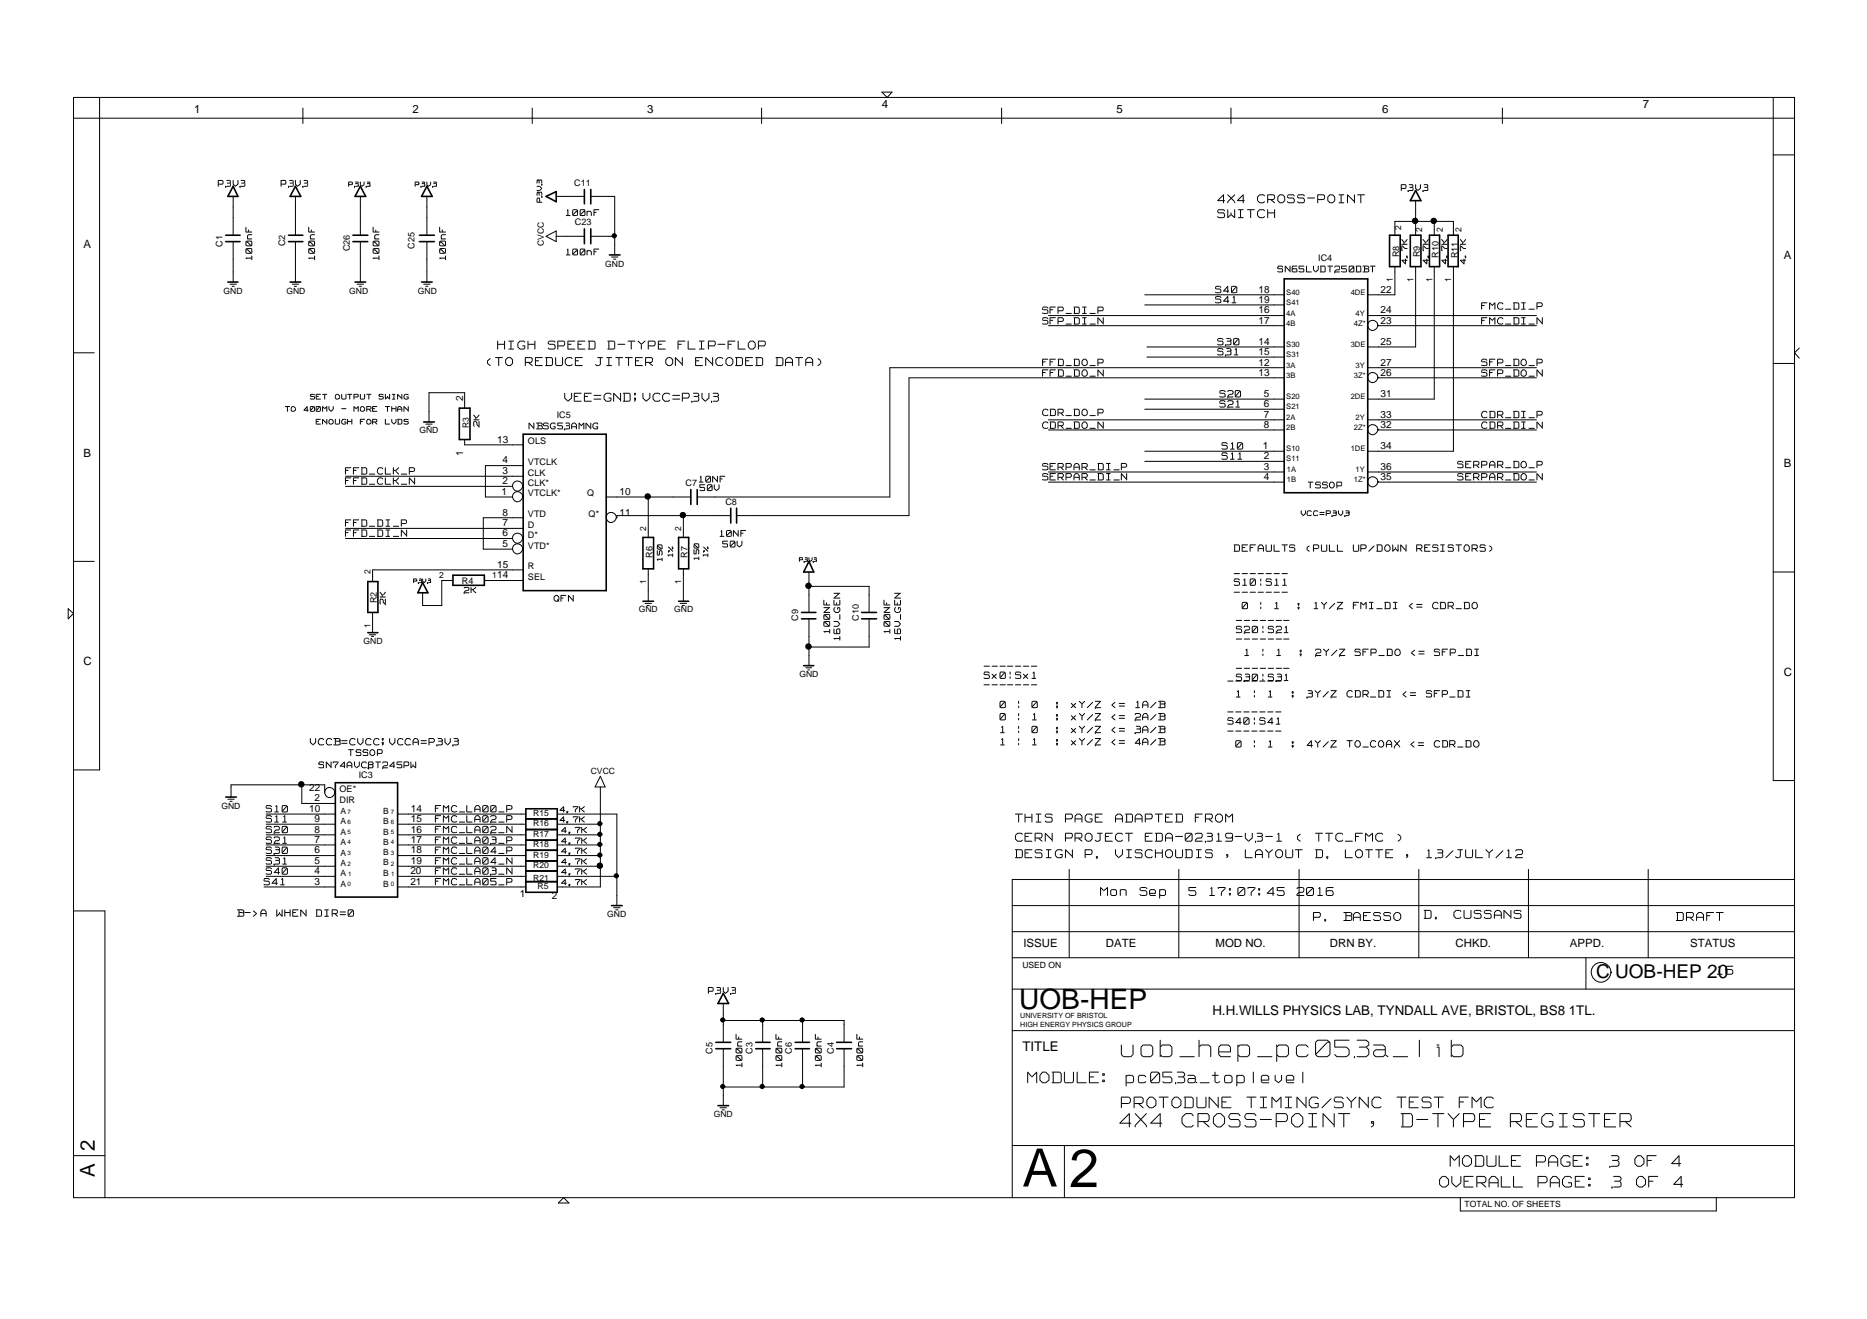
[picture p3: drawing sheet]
<svg xmlns="http://www.w3.org/2000/svg" width="297mm" height="210mm" viewBox="0 0 297 210" stroke-linecap="round" stroke-linejoin="round" font-family="sans-serif">
<defs><g id="words">
<text font-size="8.6" x="170.1" y="188.9">2</text>
<text font-size="8.4" x="162.7" y="188.8">A</text>
<text font-size="5.2" fill="#fff" x="178.4" y="168.6">uob_hep_pc053a_lib</text>
<text font-size="4.5" x="162.1" y="160.6">UOB-HEP</text>
<text font-size="4.2" fill="#fff" x="178.2" y="179.8">4X4 CROSS-POINT , D-TYPE REGISTER</text>
<g font-size="3.4" fill="#fff">
<text x="163.5" y="172.6">MODULE:</text>
<text x="179.1" y="172.6">pc053a_toplevel</text>
<text x="178.4" y="176.6">PROTODUNE</text>
<text x="197.9" y="176.6">TIMING/SYNC</text>
<text x="221.2" y="176.6">TEST FMC</text>
<text x="230.7" y="185.9">MODULE</text>
<text x="244.4" y="185.9">PAGE:</text>
<text x="256" y="185.9">3 OF 4</text>
<text x="229" y="189.2">OVERALL</text>
<text x="244.6" y="189.2">PAGE:</text>
<text x="256.3" y="189.2">3 OF 4</text>
</g>
<g font-size="3.3">
<text x="15.1" y="183.1" transform="rotate(-90 15.1 183.1)">2</text>
<text x="15.1" y="187.3" transform="rotate(-90 15.1 187.3)">A</text>
</g>
<text font-size="3" x="253.9" y="155.6">C UOB-HEP 20</text>
<g font-size="2.6" fill="#fff">
<text x="193.7" y="32.4">4X4 CROSS-POINT</text>
<text x="193.7" y="34.8">SWITCH</text>
<text x="77.6" y="58.3">(TO REDUCE JITTER ON ENCODED DATA)</text>
<text x="79.2" y="55.7">HIGH SPEED D-TYPE FLIP-FLOP</text>
<text x="89.8" y="64">VEE=GND;VCC=P3V3</text>
<text x="161.6" y="131">THIS PAGE ADAPTED FROM</text>
<text x="161.6" y="136.7">DESIGN P. VISCHOUDIS , LAYOUT D. LOTTE , 13/JULY/12</text>
<text x="161.6" y="134">CERN PROJECT EDA-02319-V3-1 ( TTC_FMC )</text>
<text x="175.1" y="142.7">Mon Sep</text>
<text x="188.8" y="142.7">5 17:07:45 2016</text>
<text x="209" y="146.7">P. BAESSO</text>
<text x="226.6" y="146.3">D. CUSSANS</text>
<text x="266.7" y="146.7">DRAFT</text>
<text x="273.2" y="155.2">16</text>
</g>
<g font-size="2.1">
<text x="192.9" y="161.6">H.H.WILLS PHYSICS LAB, TYNDALL AVE, BRISTOL, BS8 1TL.</text>
<text x="162.7" y="167.3">TITLE</text>
</g>
<g font-size="2" fill="#fff">
<text x="193.4" y="46.7">S40</text>
<text x="165.9" y="50.1">SFP_DI_P</text>
<text x="165.9" y="51.7">SFP_DI_N</text>
<text x="193.4" y="48.4">S41</text>
<text x="235.7" y="49.4">FMC_DI_P</text>
<text x="235.7" y="51.7">FMC_DI_N</text>
<text x="165.9" y="58.3">FFD_DO_P</text>
<text x="193.7" y="55">S30</text>
<text x="193.7" y="56.7">S31</text>
<text x="235.7" y="58.3">SFP_DO_P</text>
<text x="165.9" y="60">FFD_DO_N</text>
<text x="194.1" y="65">S21</text>
<text x="194.1" y="63.3">S20</text>
<text x="235.7" y="60">SFP_DO_N</text>
<text x="165.9" y="68.3">CDR_DO_N</text>
<text x="165.9" y="66.3">CDR_DO_P</text>
<text x="194.4" y="71.6">S10</text>
<text x="235.7" y="68.3">CDR_DI_N</text>
<text x="235.7" y="66.6">CDR_DI_P</text>
<text x="55" y="77.2">FFD_CLK_N</text>
<text x="55" y="75.6">FFD_CLK_P</text>
<text x="165.9" y="76.6">SERPAR_DI_N</text>
<text x="165.9" y="74.9">SERPAR_DI_P</text>
<text x="194.4" y="73.2">S11</text>
<text x="231.9" y="74.6">SERPAR_DO_P</text>
<text x="231.9" y="76.6">SERPAR_DO_N</text>
<text x="55" y="83.9">FFD_DI_P</text>
<text x="55" y="85.5">FFD_DI_N</text>
<text x="196.4" y="87.9">DEFAULTS</text>
<text x="207" y="87.9">(PULL</text>
<text x="214.1" y="87.9">UP/DOWN</text>
<text x="223.6" y="87.9">RESISTORS)</text>
<text x="196.4" y="93.3">S10|S11</text>
<text x="196.4" y="95">-------</text>
<text x="196.4" y="92">-------</text>
<text x="196.7" y="99.5">-------</text>
<text x="196.7" y="100.9">S20|S21</text>
<text x="197.6" y="97">0 | 1</text>
<text x="205.9" y="97">: 1Y/Z</text>
<text x="214.2" y="97">FMI_DI</text>
<text x="222.5" y="97">&lt;= CDR_DO</text>
<text x="156.6" y="106.8">-------</text>
<text x="196.7" y="102.5">-------</text>
<text x="196.7" y="107.1">-------</text>
<text x="198" y="104.5">1 | 1</text>
<text x="206.3" y="104.5">: 2Y/Z</text>
<text x="214.6" y="104.5">SFP_DO</text>
<text x="222.9" y="104.5">&lt;= SFP_DI</text>
<text x="156.6" y="108.1">Sx0|Sx1</text>
<text x="156.6" y="109.7">-------</text>
<text x="159.1" y="112.8">0 | 0</text>
<text x="167.4" y="112.8">: xY/Z</text>
<text x="175.7" y="112.8">&lt;= 1A/B</text>
<text x="195.3" y="109.1">-------</text>
<text x="196.7" y="111.1">1 | 1</text>
<text x="196.7" y="108.5">S30|S31</text>
<text x="205" y="111.1">: 3Y/Z</text>
<text x="213.3" y="111.1">CDR_DI</text>
<text x="221.6" y="111.1">&lt;= SFP_DI</text>
<text x="49.4" y="118.7">VCCB=CVCC;VCCA=P3V3</text>
<text x="159.1" y="114.7">0 | 1</text>
<text x="159.2" y="116.8">1 | 0</text>
<text x="159.2" y="118.7">1 | 1</text>
<text x="167.4" y="114.7">: xY/Z</text>
<text x="167.5" y="116.8">: xY/Z</text>
<text x="167.5" y="118.7">: xY/Z</text>
<text x="175.7" y="114.7">&lt;= 2A/B</text>
<text x="175.8" y="116.8">&lt;= 3A/B</text>
<text x="175.8" y="118.7">&lt;= 4A/B</text>
<text x="195.3" y="114.1">-------</text>
<text x="195.3" y="115.4">S40|S41</text>
<text x="195.3" y="117.1">-------</text>
<text x="196.6" y="119.1">0 | 1</text>
<text x="204.9" y="119.1">: 4Y/Z</text>
<text x="213.2" y="119.1">TO_COAX</text>
<text x="222.7" y="119.1">&lt;= CDR_DO</text>
<text x="42.3" y="129.4">S10</text>
<text x="42.3" y="131">S11</text>
<text x="69.3" y="131">FMC_LA02_P</text>
<text x="69.3" y="129.4">FMC_LA00_P</text>
<text x="42.3" y="137.7">S31</text>
<text x="42.3" y="136">S30</text>
<text x="42.3" y="134.4">S21</text>
<text x="42.3" y="132.7">S20</text>
<text x="69.3" y="136">FMC_LA04_P</text>
<text x="69.3" y="134.4">FMC_LA03_P</text>
<text x="69.3" y="137.7">FMC_LA04_N</text>
<text x="69.3" y="132.7">FMC_LA02_N</text>
<text x="42" y="141">S41</text>
<text x="42.3" y="139.3">S40</text>
<text x="69.3" y="139.3">FMC_LA03_N</text>
<text x="69.3" y="141">FMC_LA05_P</text>
<text x="37.8" y="146">B-&gt;A</text>
<text x="43.7" y="146">WHEN</text>
<text x="49.6" y="146">DIR=0</text>
</g>
<g font-size="1.9" fill="#fff">
<text x="34.7" y="29.8">P3V3</text>
<text x="44.7" y="29.8">P3V3</text>
<text x="90.1" y="34.5">100nF</text>
<text x="222.9" y="30.5">P3V3</text>
<text x="90.1" y="40.7">100nF</text>
<text x="203.3" y="43.4">SN65LVDT250DBT</text>
<text x="84.2" y="68.4">NBSG53AMNG</text>
<text x="111.3" y="76.9">10NF</text>
<text x="208.1" y="77.8">TSSOP</text>
<text x="111.3" y="78.2">50V</text>
<text x="114.6" y="85.5">10NF</text>
<text x="115" y="87.2">50V</text>
<text x="88.2" y="95.9">QFN</text>
<text x="50.7" y="122.4">SN74AVC8T245PW</text>
<text x="55.5" y="120.4">TSSOP</text>
<text x="112.7" y="158.3">P3V3</text>
</g>
<g font-size="1.8">
<text x="30.9" y="18">1</text>
<text x="65.6" y="18">2</text>
<text x="103" y="18">3</text>
<text x="140.3" y="17.1">4</text>
<text x="177.6" y="18">5</text>
<text x="219.9" y="18">6</text>
<text x="261.4" y="17.1">7</text>
<text x="13.3" y="39.5">A</text>
<text x="283.8" y="41.2">A</text>
<text x="13.3" y="72.7">B</text>
<text x="283.8" y="74.3">B</text>
<text x="13.3" y="105.8">C</text>
<text x="283.8" y="107.5">C</text>
<text x="162.8" y="150.7">ISSUE</text>
<text x="175.9" y="150.7">DATE</text>
<text x="193.4" y="150.7">MOD NO.</text>
<text x="211.6" y="150.7">DRN BY.</text>
<text x="231.6" y="150.7">CHKD.</text>
<text x="249.8" y="150.7">APPD.</text>
<text x="268.9" y="150.7">STATUS</text>
</g>
<g font-size="1.7" fill="#fff">
<text x="39.9" y="41.3" transform="rotate(-90 39.9 41.3)">100nF</text>
<text x="49.9" y="41.3" transform="rotate(-90 49.9 41.3)">100nF</text>
<text x="60.1" y="41.3" transform="rotate(-90 60.1 41.3)">100nF</text>
<text x="70.7" y="41.3" transform="rotate(-90 70.7 41.3)">100nF</text>
<text x="73.8" y="94.4">2K</text>
<text x="131.8" y="100.8" transform="rotate(-90 131.8 100.8)">100NF</text>
<text x="133.4" y="101.9" transform="rotate(-90 133.4 101.9)">16V_GEN</text>
<text x="141.4" y="100.8" transform="rotate(-90 141.4 100.8)">100NF</text>
<text x="143.1" y="101.9" transform="rotate(-90 143.1 101.9)">16V_GEN</text>
<text x="89.1" y="130.9">4.7K</text>
<text x="89.1" y="129.3">4.7K</text>
<text x="89.3" y="132.6">4.7K</text>
<text x="89.3" y="135.9">4.7K</text>
<text x="89.3" y="134.3">4.7K</text>
<text x="89.3" y="137.6">4.7K</text>
<text x="89.3" y="139.2">4.7K</text>
<text x="89.3" y="140.9">4.7K</text>
<text x="117.9" y="169.8" transform="rotate(-90 117.9 169.8)">100nF</text>
<text x="124.2" y="169.8" transform="rotate(-90 124.2 169.8)">100nF</text>
<text x="130.5" y="169.8" transform="rotate(-90 130.5 169.8)">100nF</text>
<text x="137.1" y="169.8" transform="rotate(-90 137.1 169.8)">100nF</text>
</g>
<g font-size="1.6">
<text x="200.2" y="46.6">18</text>
<text x="219.6" y="46.6">22</text>
<text x="200.2" y="49.9">16</text>
<text x="200.2" y="51.6">17</text>
<text x="200.2" y="48.2">19</text>
<text x="219.6" y="49.9">24</text>
<text x="219.6" y="51.6">23</text>
<text x="200.2" y="58.2">12</text>
<text x="200.2" y="59.9">13</text>
<text x="200.2" y="54.9">14</text>
<text x="200.2" y="56.5">15</text>
<text x="219.6" y="54.9">25</text>
<text x="219.6" y="58.2">27</text>
<text x="219.6" y="59.9">26</text>
<text x="73.7" y="63.9" transform="rotate(-90 73.7 63.9)">2</text>
<text x="201.1" y="63.2">5</text>
<text x="201.1" y="64.8">6</text>
<text x="219.6" y="63.2">31</text>
<text x="79.1" y="70.5">13</text>
<text x="200.9" y="71.5">1</text>
<text x="201.1" y="66.5">7</text>
<text x="201.1" y="68.2">8</text>
<text x="219.6" y="71.5">34</text>
<text x="219.6" y="66.5">33</text>
<text x="219.6" y="68.2">32</text>
<text x="73.7" y="72.6" transform="rotate(-90 73.7 72.6)">1</text>
<text x="79.9" y="75.4">3</text>
<text x="79.9" y="77.1">2</text>
<text x="79.9" y="73.8">4</text>
<text x="201.1" y="74.8">3</text>
<text x="201.1" y="76.4">4</text>
<text x="201.1" y="73.1">2</text>
<text x="219.6" y="74.8">36</text>
<text x="219.6" y="76.4">35</text>
<text x="79.8" y="78.8">1</text>
<text x="79.9" y="83.7">7</text>
<text x="79.9" y="82.1">8</text>
<text x="98.6" y="78.8">10</text>
<text x="98.6" y="82.1">11</text>
<text x="79.9" y="85.4">6</text>
<text x="79.9" y="87">5</text>
<text x="79.1" y="90.4">15</text>
<text x="79.1" y="92">14</text>
<text x="49.2" y="125.9">22</text>
<text x="49.2" y="129.2">10</text>
<text x="50.1" y="130.8">9</text>
<text x="50.1" y="127.5">2</text>
<text x="65.4" y="130.8">15</text>
<text x="65.4" y="129.2">14</text>
<text x="50.1" y="137.5">5</text>
<text x="50.1" y="135.8">6</text>
<text x="50.1" y="134.2">7</text>
<text x="50.1" y="132.5">8</text>
<text x="65.4" y="137.5">19</text>
<text x="65.4" y="135.8">18</text>
<text x="65.4" y="134.2">17</text>
<text x="65.4" y="132.5">16</text>
<text x="50.1" y="140.8">3</text>
<text x="50.1" y="139.1">4</text>
<text x="65.3" y="140.8">21</text>
<text x="65.3" y="139.1">20</text>
<text x="82.7" y="142.8">1</text>
<text x="87.8" y="143.1">2</text>
</g>
<g font-size="1.6" fill="#fff">
<text x="223.8" y="42" transform="rotate(-90 223.8 42)">4.7K</text>
<text x="227.2" y="42" transform="rotate(-90 227.2 42)">4.7K</text>
<text x="230.1" y="42" transform="rotate(-90 230.1 42)">4.7K</text>
<text x="233.1" y="42" transform="rotate(-90 233.1 42)">4.7K</text>
<text x="45.4" y="65.6">TO</text>
<text x="48.2" y="65.6">400MV</text>
<text x="49.4" y="63.7">SET</text>
<text x="53.1" y="63.7">OUTPUT</text>
<text x="53.8" y="65.6">- MORE</text>
<text x="59.6" y="63.7">SWING</text>
<text x="60.3" y="65.6">THAN</text>
<text x="50.3" y="67.7">ENOUGH</text>
<text x="56.8" y="67.7">FOR</text>
<text x="60.5" y="67.7">LVDS</text>
<text x="207" y="82.2">VCC=P3V3</text>
</g>
<g font-size="1.4" fill="#fff">
<text x="55.5" y="29.7">P3V3</text>
<text x="66.1" y="29.7">P3V3</text>
</g>
<g font-size="1.4">
<text x="91.4" y="29.6">C11</text>
<text x="91.5" y="35.8">C23</text>
<text x="35.4" y="39.3" transform="rotate(-90 35.4 39.3)">C1</text>
<text x="45.4" y="39.2" transform="rotate(-90 45.4 39.2)">C2</text>
<text x="55.6" y="40" transform="rotate(-90 55.6 40)">C26</text>
<text x="66" y="39.6" transform="rotate(-90 66 39.6)">C25</text>
<text x="86.5" y="39.1" transform="rotate(-90 86.5 39.1)">CVCC</text>
<text x="209.7" y="41.6">IC4</text>
<text x="222.6" y="40.9" transform="rotate(-90 222.6 40.9)">R8</text>
<text x="222.9" y="36.6" transform="rotate(-90 222.9 36.6)">2</text>
<text x="225.9" y="40.9" transform="rotate(-90 225.9 40.9)">R9</text>
<text x="226.2" y="36.9" transform="rotate(-90 226.2 36.9)">2</text>
<text x="228.9" y="41" transform="rotate(-90 228.9 41)">R10</text>
<text x="229.5" y="36.9" transform="rotate(-90 229.5 36.9)">2</text>
<text x="231.9" y="41.1" transform="rotate(-90 231.9 41.1)">R11</text>
<text x="232.5" y="36.9" transform="rotate(-90 232.5 36.9)">2</text>
<text x="35.6" y="46.7">GND</text>
<text x="45.6" y="46.7">GND</text>
<text x="55.6" y="46.7">GND</text>
<text x="66.5" y="46.7">GND</text>
<text x="96.3" y="42.4">GND</text>
<text x="221.6" y="44.8" transform="rotate(-90 221.6 44.8)">1</text>
<text x="224.9" y="44.8" transform="rotate(-90 224.9 44.8)">1</text>
<text x="227.9" y="44.8" transform="rotate(-90 227.9 44.8)">1</text>
<text x="230.9" y="44.8" transform="rotate(-90 230.9 44.8)">1</text>
<text x="66.7" y="68.9">GND</text>
<text x="74.6" y="68.2" transform="rotate(-90 74.6 68.2)">R3</text>
<text x="84" y="70.7">OLS</text>
<text x="88.6" y="66.6">IC5</text>
<text x="84" y="74">VTCLK</text>
<text x="84" y="75.7">CLK</text>
<text x="84" y="77.3">CLK*</text>
<text x="109.1" y="77.3">C7</text>
<text x="84" y="82.3">VTD</text>
<text x="84" y="79">VTCLK*</text>
<text x="93.4" y="79">Q</text>
<text x="93.7" y="82.3">Q*</text>
<text x="115.4" y="80.4">C8</text>
<text x="84" y="87.3">VTD*</text>
<text x="84" y="84">D</text>
<text x="84" y="85.6">D*</text>
<text x="102.8" y="84.4" transform="rotate(-90 102.8 84.4)">2</text>
<text x="103.8" y="88.7" transform="rotate(-90 103.8 88.7)">R6</text>
<text x="108.4" y="84.4" transform="rotate(-90 108.4 84.4)">2</text>
<text x="109.4" y="88.7" transform="rotate(-90 109.4 88.7)">R7</text>
<text x="58.9" y="91.4" transform="rotate(-90 58.9 91.4)">2</text>
<text x="69.9" y="92">2</text>
<text x="73.5" y="92.9">R4</text>
<text x="78.3" y="92">1</text>
<text x="84" y="92.3">SEL</text>
<text x="84" y="90.6">R</text>
<text x="102.8" y="92.9" transform="rotate(-90 102.8 92.9)">1</text>
<text x="108.4" y="92.9" transform="rotate(-90 108.4 92.9)">1</text>
<text x="58.9" y="99.9" transform="rotate(-90 58.9 99.9)">1</text>
<text x="60" y="96" transform="rotate(-90 60 96)">R2</text>
<text x="101.6" y="97.5">GND</text>
<text x="107.3" y="97.5">GND</text>
<text x="127" y="98.8" transform="rotate(-90 127 98.8)">C9</text>
<text x="136.7" y="98.8" transform="rotate(-90 136.7 98.8)">C10</text>
<text x="57.8" y="102.5">GND</text>
<text x="127.2" y="107.8">GND</text>
<text x="57.1" y="123.8">IC3</text>
<text x="94" y="123.2">CVCC</text>
<text x="35.2" y="128.7">GND</text>
<text x="54" y="126.1">OE*</text>
<text x="54" y="127.8">DIR</text>
<text x="54.2" y="129.6">A</text>
<text x="54.2" y="131.2">A</text>
<text x="61" y="131.2">B</text>
<text x="61" y="129.6">B</text>
<text x="84.8" y="129.9">R15</text>
<text x="84.8" y="131.5">R16</text>
<text x="54.2" y="137.8">A</text>
<text x="54.2" y="136.2">A</text>
<text x="54.2" y="134.5">A</text>
<text x="54.2" y="132.9">A</text>
<text x="61" y="132.9">B</text>
<text x="61" y="134.5">B</text>
<text x="61" y="136">B</text>
<text x="61" y="137.7">B</text>
<text x="84.8" y="133.2">R17</text>
<text x="84.8" y="136.5">R19</text>
<text x="84.8" y="134.8">R18</text>
<text x="54.2" y="139.5">A</text>
<text x="54.2" y="141.2">A</text>
<text x="61" y="141.2">B</text>
<text x="61" y="139.5">B</text>
<text x="84.8" y="140.1">R21</text>
<text x="84.8" y="138.2">R20</text>
<text x="85.5" y="141.5">R5</text>
<text x="96.6" y="146">GND</text>
<text x="162.7" y="154.1">USED ON</text>
<text x="113.4" y="167.7" transform="rotate(-90 113.4 167.7)">C5</text>
<text x="119.7" y="167.7" transform="rotate(-90 119.7 167.7)">C3</text>
<text x="126" y="167.7" transform="rotate(-90 126 167.7)">C6</text>
<text x="132.7" y="167.7" transform="rotate(-90 132.7 167.7)">C4</text>
<text x="113.6" y="177.8">GND</text>
<text x="233" y="192.1">TOTAL NO. OF SHEETS</text>
</g>
<g font-size="1.3" fill="#fff">
<text x="85.9" y="32.2" transform="rotate(-90 85.9 32.2)">P3V3</text>
<text x="75.9" y="67.8" transform="rotate(-90 75.9 67.8)">2K</text>
<text x="105.1" y="89.3" transform="rotate(-90 105.1 89.3)">150</text>
<text x="110.9" y="89.1" transform="rotate(-90 110.9 89.1)">150</text>
<text x="61" y="96.1" transform="rotate(-90 61 96.1)">2K</text>
</g>
<g font-size="1.2">
<text x="204.7" y="46.9">S40</text>
<text x="214.9" y="46.9">4DE</text>
<text x="204.7" y="48.5">S41</text>
<text x="204.7" y="51.8">4B</text>
<text x="204.7" y="50.2">4A</text>
<text x="215.4" y="51.8">4Z*</text>
<text x="215.7" y="50.2">4Y</text>
<text x="204.7" y="58.5">3A</text>
<text x="204.7" y="56.8">S31</text>
<text x="204.7" y="55.2">S30</text>
<text x="214.9" y="55.2">3DE</text>
<text x="215.7" y="58.5">3Y</text>
<text x="204.7" y="65.1">S21</text>
<text x="204.7" y="60.1">3B</text>
<text x="204.7" y="63.5">S20</text>
<text x="214.9" y="63.5">2DE</text>
<text x="215.4" y="60.1">3Z*</text>
<text x="204.7" y="71.8">S10</text>
<text x="204.7" y="68.4">2B</text>
<text x="204.7" y="66.8">2A</text>
<text x="214.9" y="71.8">1DE</text>
<text x="215.4" y="68.4">2Z*</text>
<text x="215.7" y="66.8">2Y</text>
<text x="204.7" y="73.4">S11</text>
<text x="204.7" y="76.7">1B</text>
<text x="204.7" y="75.1">1A</text>
<text x="215.4" y="76.7">1Z*</text>
<text x="215.7" y="75.1">1Y</text>
</g>
<g font-size="1.1" fill="#fff">
<text x="127.2" y="89.3">P3V3</text>
<text x="65.8" y="92.7">P3V3</text>
</g>
<g font-size="1.1">
<text x="162.3" y="162.1">UNIVERSITY OF BRISTOL</text>
<text x="162.3" y="163.5">HIGH ENERGY PHYSICS GROUP</text>
</g>
<g font-size="1" fill="#fff">
<text x="106.5" y="88.6" transform="rotate(-90 106.5 88.6)">1%</text>
<text x="112.1" y="88.6" transform="rotate(-90 112.1 88.6)">1%</text>
</g>
<g font-size="1">
<text x="55.3" y="129.5">7</text>
<text x="55.3" y="131.1">6</text>
<text x="62.2" y="129.5">7</text>
<text x="62.2" y="131.1">6</text>
<text x="55.3" y="137.8">2</text>
<text x="55.3" y="136.1">3</text>
<text x="55.3" y="134.4">4</text>
<text x="55.3" y="132.8">5</text>
<text x="62.2" y="137.8">2</text>
<text x="62.2" y="136.1">3</text>
<text x="62.2" y="132.8">5</text>
<text x="62.2" y="134.4">4</text>
<text x="55.3" y="141.1">0</text>
<text x="55.4" y="139.4">1</text>
<text x="62.2" y="141.1">0</text>
<text x="62.2" y="139.4">1</text>
</g>
</g></defs>
<g fill="none" stroke="#000" stroke-width=".25">
<path d="M35.9 37.4h2.3M35.9 38.5h2.3M37.1 29.6l.8 1.7h-1.7zM45.9 37.4h2.3M45.9 38.5h2.3M47 29.6l.8 1.7h-1.6zM56.1 37.4h2.4M56.1 38.5h2.4M57.3 29.6l.9 1.7h-1.7zM66.7 37.4h2.4M66.7 38.5h2.4M67.9 29.6l.9 1.7h-1.7z"/>
<path d="M86.9 31.3l1.6-.8v1.6zM93 30.2v2.2M93 36.4v2.4M94 30.2v2.2M94 36.4v2.4M221.1 37.4h1.7v5h-1.7zM224.4 37.4h1.7v5h-1.7zM225.2 30.3l.9 1.6h-1.7zM227.4 37.4h1.6v5h-1.6zM230.4 37.4h1.6v5h-1.6zM36.2 44.9h1.7M46.2 44.9h1.6"/>
<path d="M56.5 44.9h1.7M67.1 44.9h1.7M97 40.6h1.6M204.3 44.4h13.3v34h-13.3zM67.4 67.2h1.7M73.1 65h1.7v4.9h-1.7zM83.2 69.1h13.2v24.9h-13.2zM109.9 77.9v2.4M110.9 77.9v2.4M58.5 92.6h1.6v4.9h-1.6zM67.2 92.7l.9 1.6h-1.6zM72.1 91.5h5v1.6h-5z"/>
<path d="M102.3 85.5h1.7v5h-1.7zM102.3 95.7h1.7M108 85.5h1.6v5h-1.6zM108 95.7h1.6M116.3 80.9v2.3M117.2 80.9v2.3M127.5 97.5h2.3M127.5 98.5h2.3M128.7 89.3l.8 1.7h-1.6zM137.1 97.5h2.4M137.1 98.5h2.4M58.5 100.7h1.6"/>
<path d="M127.9 105.9h1.6M35.9 126.8h1.7M53.4 124.6h9.9v18.2h-9.9zM83.7 128.7h5v13.3h-5zM83.7 138.6h5M83.7 137h5M83.7 135.3h5M83.7 133.7h5M83.7 132h5M83.7 130.3h5M83.7 140.3h5M97.3 144.1h1.7"/>
<path d="M115.1 158.1l.8 1.6h-1.7zM113.9 165.9h2.4M113.9 166.9h2.4M114.2 175.9h1.7M120.2 165.9h2.3M120.2 166.9h2.3M126.5 165.9h2.3M126.5 166.9h2.3M133.1 165.9h2.4M133.1 166.9h2.4"/>
</g>
<g fill="none" stroke="#000" stroke-width=".16">
<path d="M11.7 15.5h273.8v175.1h-273.8zM11.7 18.8h273.8M15.8 15.5v107h-4.1M48.2 17.2v2.5M84.7 17.2v2.5M121.2 17.2v2.5M140.3 14.7h1.6l-.7 .8zM159.4 17.2v2.5M195.8 17.2v2.5M239 17.2v2.5M282.1 15.5v108.7h3.4M34.7 28.7h.6"/>
<path d="M34.7 28.8v.8M34.8 29.3h.5M35.4 28.7l.1 .2M35.5 29.1l-.1 .2M35.5 29v.1M35.9 29.6h.1M36.1 29.6h.4M36.1 28.7h.4M36.2 29.1h.3M36.6 28.7l.1 .2M36.7 29.2v.1M36.7 29.4v.1"/>
<path d="M36.7 29.6h-.1M36.7 29l-.1 .1M37.1 29.3l.3 .3M37.1 28.7v.5M37.1 31.3v6.1M37.1 38.5v6.4M37.9 28.7v.5M37.9 29.3l-.5 .3M38.2 29.6h.1M38.4 29.6h.4M38.4 28.7h.4M38.5 29.1h.3"/>
<path d="M38.9 28.7l.1 .2M39 29.2v.1M39 29.4v.1M39 29.6h-.1M39 29l-.1 .1M39.1 36.2v.7M39.1 38.5v.5M39.1 39.7v.4M39.1 39l.2 .1M39.2 36.9h.9M39.3 38.5h.1M39.3 39.6h.1"/>
<path d="M39.3 38.4l-.2 .1M39.3 39.6h-.2M39.4 38h.7M39.4 37.9h.1M39.4 38.4h.5M39.4 39.1h.5M39.4 39.6h.5M39.4 37.6v.3M39.4 38.5l.5 .5M39.4 39.7l.5 .5M39.6 36.6v.2M39.6 37.4l-.2 .1"/>
<path d="M39.6 37.4h.5M40 38.4l.1 .1M40 39.6h.1M40.1 39l-.1 .1M40.1 38.5v.5M40.1 39.7v.4M44.7 28.7h.6M44.7 28.8v.8M44.8 29.3h.5M45.4 28.7l.1 .2M45.5 29.1l-.1 .2M45.5 29v.1"/>
<path d="M45.9 29.6h.1M46.1 29.6h.4M46.1 28.7h.4M46.2 29.1h.3M46.6 28.7l.1 .2M46.7 29.2v.1M46.7 29.4v.1M46.7 29.6h-.1M46.7 29l-.1 .1M47 29.3l.3 .3M47 28.7v.5M47 31.3v6.1"/>
<path d="M47 38.5v6.4M47.8 28.7v.5M47.8 29.3l-.5 .3M48.2 29.6h.1M48.4 29.6h.4M48.4 28.7h.4M48.4 29.1h.4M48.9 28.7v.2M48.9 29.2v.1M48.9 29.4v.1M48.9 29.6h.1M48.9 29v.1"/>
<path d="M49.1 36.2v.7M49.1 38.5v.5M49.1 39.7v.4M49.1 39l.2 .1M49.2 36.9h.9M49.3 38.5h.1M49.3 39.6h.1M49.3 38.4l-.2 .1M49.3 39.6h-.2M49.4 38h.7M49.4 37.6v.3M49.4 37.9h.1"/>
<path d="M49.4 38.4h.5M49.4 39.1h.5M49.4 39.6h.5M49.4 38.5l.5 .5M49.4 39.7l.5 .5M49.5 36.6v.2M49.5 37.4l-.1 .1M49.6 37.4h.5M50 38.4l.1 .1M50 39.6h.1M50.1 39l-.1 .1M50.1 38.5v.5"/>
<path d="M50.1 39.7v.4M55.5 29h.4M55.5 29.1v.5M55.6 29.4h.3M56 29l.1 .1M56.1 29.1h.1M56.1 29.2l-.1 .2M56.4 29.6h.1M56.6 29.6h.2M56.6 29.2h.2M56.6 29h.2M56.9 29l.1 .1"/>
<path d="M57 29.5h.1M57 29.3v.1M57 29.6h-.1M57 29.1l-.1 .1M57.3 29.4l.2 .2M57.3 29v.3M57.3 31.3v6.1M57.3 38.5v6.4M57.9 29v.3M57.9 29.4l-.3 .2M58.3 29.6h.1M58.4 29.6h.3"/>
<path d="M58.4 29.2h.3M58.4 29h.3M58.8 29l.1 .1M58.9 29.5h.1M58.9 29.3v.1M58.9 29.6h-.1M58.9 29.1l-.1 .1M59.4 36.2v.7M59.4 38.5v.5M59.4 39.7v.4M59.4 39l.1 .1M59.4 36.9h.9"/>
<path d="M59.5 38.5h.1M59.5 39.6h.1M59.5 38.4l-.1 .1M59.5 39.6h-.1M59.6 38h.7M59.6 37.9h.1M59.6 38.4h.5M59.6 39.1h.5M59.6 39.6h.5M59.6 37.6v.3M59.6 38.5l.5 .5M59.6 39.7l.5 .5"/>
<path d="M59.8 37.4l-.2 .1M59.8 36.6v.2M59.9 37.4h.4M60.2 38.4l.1 .1M60.2 39.6h.1M60.3 39l-.1 .1M60.3 38.5v.5M60.3 39.7v.4M66.1 29h.4M66.1 29.1v.5M66.1 29.4h.4M66.6 29v.1"/>
<path d="M66.6 29.1h.1M66.6 29.2v.2M67 29.6h.1M67.2 29.6h.2M67.2 29.2h.2M67.2 29h.2M67.5 29l.1 .1M67.6 29.5h.1M67.6 29.3v.1M67.6 29.6h-.1M67.6 29.1l-.1 .1M67.9 29.4l.2 .2"/>
<path d="M67.9 29v.3M67.9 31.3v6.1M67.9 38.5v6.4M68.5 29v.3M68.5 29.4l-.3 .2M68.8 29.6h.1M69 29.6h.3M69 29.2h.3M69 29h.3M69.4 29v.1M69.4 29.5h.1M69.4 29.3v.1"/>
<path d="M69.4 29.6h.1M69.4 29.1v.1M69.9 36.2v.7M69.9 38.5v.5M69.9 39.7v.4M69.9 39l.2 .1M70 36.9h.9M70.1 38.5h.1M70.1 39.6h.1M70.1 38.4l-.2 .1M70.1 39.6h-.2M70.2 38h.7"/>
<path d="M70.2 37.9h.1M70.2 38.4h.5M70.2 39.1h.5M70.2 39.6h.5M70.2 37.6v.3M70.2 38.5l.5 .5M70.2 39.7l.5 .5M70.4 36.6v.2M70.4 37.4l-.2 .1M70.5 37.4h.4M70.8 38.4l.1 .1M70.8 39.6h.1"/>
<path d="M70.9 39l-.1 .1M70.9 38.5v.5M70.9 39.7v.4M85.4 30.3h.4M85.4 29.6h.4M85.4 28.9v.2M85.4 30.8v.3M85.4 31.8v.4M85.5 28.6l-.1 .2M85.5 30.6l-.1 .1M85.5 31.5l-.1 .2M85.5 32.2h.7"/>
<path d="M85.6 28.6h.1M85.6 30.6h.1M85.6 31.5h.1M85.7 28.6l.1 .2M85.7 30.6l.1 .1M85.8 28.9v.2M85.8 30.8v.3M85.8 31.5l.1 .2M85.9 28.6v.1M85.9 30.6v.1M85.9 31.8v.3M85.9 29.6l.3 .4"/>
<path d="M85.9 28.6h.1M85.9 30.6h.1M86.1 28.6l.1 .2M86.1 30.1l-.2 .2M86.1 30.6l.1 .1M86.2 29.3h.1M86.2 31.3h.1M86.2 28.9v.2M86.2 30.8v.3M86.9 37.6l1.6-.8v1.7zM88.5 31.3h4.5M88.5 37.6h4.5"/>
<path d="M90.1 34.3h.6M90.4 33.5v.7M90.4 39.7v.8M90.4 33.4l-.1 .1M90.4 39.6l-.1 .2M91.1 34.2l.1 .1M91.1 33.6v.5M91.1 39.9v.5M91.2 33.4l-.1 .1M91.2 39.6l-.1 .2M91.3 34.3h.4M91.3 33.4h.4"/>
<path d="M91.3 39.6h.4M91.7 33.6l-.5 .5M91.7 39.9l-.5 .5M91.8 33.5h.1M91.8 39.8h.1M91.8 33.4l.1 .1M91.8 39.6l.1 .2M91.9 33.6v.5M91.9 39.9v.5M91.9 34.2l-.1 .1M92.3 33.6v.5M92.3 39.9v.5"/>
<path d="M92.3 34.2l.1 .1M92.4 33.4l-.1 .1M92.4 39.6l-.1 .2M92.5 34.3h.4M92.5 33.4h.4M92.5 39.6h.4M92.9 33.6l-.5 .5M92.9 39.9l-.5 .5M93 33.5h.1M93 39.8h.1M93 33.4l.1 .1M93 39.6l.1 .2"/>
<path d="M93.1 34.2l-.1 .1M93.1 33.6v.5M93.1 39.9v.5M93.4 33.6v.7M93.4 39.9v.7M93.5 33.6v.1M93.5 39.9v.1M93.6 33.6h.2M93.6 39.9h.2M93.9 33.6l.2 .2M93.9 39.9l.2 .2M94 31.3h3.8v9.3"/>
<path d="M94 37.6h3.8M94.1 33.9v.4M94.5 33.4h.8M94.5 39.6h.8M94.5 33.5v.8M94.5 39.7v.9M94.6 33.8h.2M193.7 33.5v.1M193.7 33.7l.2 .2M193.7 34.5l.2 .1M193.8 31.9h1M193.9 33.4l-.1 .1"/>
<path d="M194 33.4h.6M194 34.6h.6M194 33.9h.6M194.7 33.4l.1 .1M194.7 33.9l.1 .2M194.7 31.1v1.2M194.7 31l-1 .9M194.8 34.2v.2M194.8 34.5l-.1 .1M195.3 32.2v.1M195.3 33.4v1.2M195.3 31l1.1 1"/>
<path d="M195.8 34.2l-.5 .4M195.8 33.9v.1M195.8 34.1l.6 .5M196.4 32.1v.2M196.4 33.4v1.2M196.4 31l-1.1 1.1M196.9 31.9h1.1M197 33.4h.8M197 34.6h.8M197.4 33.5v1.1M197.8 31.1v1.2M197.8 31l-.9 .9"/>
<path d="M198.5 33.4h1.1M199 33.5v1.1M200.1 34.3l.3 .3M200.1 31.4v.4M200.1 33.8v.4M200.1 31.9l.3 .4M200.4 33.4l-.3 .3M200.4 31l-.3 .3M200.5 33.4h.4M200.5 34.6h.4M200.5 31h.4M200.5 32.3h.4"/>
<path d="M201 33.4l.2 .1M201 31l.2 .2M201.2 34.5l-.2 .1M201.2 32.1l-.2 .2M201.7 31h.8M201.7 31.1v1.2M201.7 33.4v1.2M201.8 33.9h.9M201.8 31.8h.7M202.3 31.8l.5 .5M202.6 31l.2 .2M202.8 31.5l-.2 .3"/>
<path d="M202.8 31.3v.1M202.8 33.4v1.2M203.3 31.9l.3 .4M203.3 31.4v.4M203.6 31l-.3 .3M203.7 31h.3M203.7 32.3h.3M204.1 31l.3 .3M204.4 31.4v.4M204.4 31.9l-.3 .4M204.8 31.2v.1M204.8 31.3l.2 .2"/>
<path d="M204.8 32.1l.2 .2M205 31l-.1 .1M205.1 31.5h.6M205.1 31h.6M205.1 32.3h.6M205.8 31l.1 .2M205.8 31.5l.1 .3M205.9 31.8v.2M205.9 32.1l-.1 .2M206.4 31.2v.1M206.4 31.3l.2 .2M206.4 32.1l.2 .2"/>
<path d="M206.6 31l-.1 .1M206.7 31.5h.6M206.7 31h.6M206.7 32.3h.6M207.4 31l.1 .2M207.4 31.5l.1 .3M207.5 31.8v.2M207.5 32.1l-.1 .2M208 31.5h1.1M209.6 31.1v1.2M209.6 31h.9M209.7 31.8h.8"/>
<path d="M210.6 31l.1 .2M210.7 31.5l-.1 .3M210.7 31.3v.1M211.3 31.9l.3 .4M211.3 31.4v.4M211.6 31l-.3 .3M211.7 31h.2M211.7 32.3h.2M212 31l.4 .3M212.4 31.4v.4M212.4 31.9l-.4 .4M213 31h.8"/>
<path d="M213 32.3h.8M213.4 31.1v1.1M214.4 31l1 1M214.4 31.1v1.2M215.5 31v1.3M216 31h1.1M216.5 31.1v1.2M221.9 37.4v-2.2h9.3v2.2M222.9 29.4h.6M222.9 29.5v.8M223 39.1h.1M223 38.1l.4 .4"/>
<path d="M223 39.2v.6M223 39.9h.1M223 30h.5M223 38.9h.9M223.2 39.2l.3 .4M223.4 38.6v.2M223.4 38.5h.1M223.6 39.6h.3M223.6 29.4l.1 .2M223.7 29.8l-.1 .2M223.7 29.6v.1M223.9 38.1l-.3 .4"/>
<path d="M224 30.3h.1M224.2 30.3h.4M224.2 29.4h.4M224.3 29.8h.3M224.7 29.4l.1 .2M224.8 29.9v.1M224.8 30.1v.1M224.8 30.2l-.1 .1M224.8 29.6l-.1 .2M225.2 30l.3 .2M225.2 29.4v.5M225.2 31.9v5.5"/>
<path d="M226 29.4v.5M226 30l-.4 .3M226.4 30.3h.1M226.4 39.1h.1M226.4 39.9h.1M226.4 38.1l.3 .4M226.4 39.2v.6M226.4 38.9h.9M226.6 39.2l.3 .4M226.6 30.3h.4M226.6 29.4h.4M226.7 29.8h.3"/>
<path d="M226.7 38.6v.2M226.8 38.5h.1M227 39.6h.3M227.1 29.4l.1 .2M227.2 29.9v.1M227.2 30.1v.1M227.2 30.2l-.1 .1M227.2 29.6l-.1 .2M227.3 38.1l-.3 .4M228.2 35.2v2.2M229.4 39.1h.1M229.4 39.9h.1"/>
<path d="M229.4 38.1l.3 .4M229.4 39.2v.6M229.4 38.9h.8M229.5 39.2l.4 .4M229.7 38.6v.2M229.8 38.5h.1M230 39.6h.2M230.2 38.1l-.2 .4M232.3 39.1h.1M232.3 39.9h.1M232.3 38.1l.4 .4M232.3 39.2v.6"/>
<path d="M232.3 38.9h.9M232.5 39.2l.3 .4M232.7 38.6v.2M232.8 38.5h.1M232.9 39.6h.3M233.2 38.1l-.3 .4M282.1 24.7h3.4M11.7 56.1h3.3M36.6 45.2h1M36.9 45.6h.4M39.1 40.2l.2 .1M39.1 41.1l.2 .1"/>
<path d="M39.2 41.1h.8M39.4 40.3h.5M40.1 40.7v.6M40.1 40.2l-.1 .1M46.5 45.2h1M46.8 45.6h.4M49.1 40.2l.2 .1M49.1 41.1l.2 .1M49.2 41.1h.8M49.4 40.3h.5M50.1 40.7v.6M50.1 40.2l-.1 .1"/>
<path d="M56.8 45.2h1M57.2 45.6h.3M59.4 40.2l.1 .1M59.4 41.1l.1 .1M59.4 41.1h.8M59.6 40.3h.5M60.3 40.7v.6M60.3 40.2l-.1 .1M67.4 45.2h1M67.7 45.6h.4M69.9 40.2l.2 .1M69.9 41.1l.2 .1"/>
<path d="M70 41.1h.8M70.2 40.3h.5M70.9 40.7v.6M70.9 40.2l-.1 .1M77.6 57.8l.4 .4M77.6 57.5v.3M78 57.1l-.4 .3M78.8 56.9h1.1M79.2 54.3v1.3M79.3 54.8h.9M79.3 57v1.2M80.3 54.3v1.3"/>
<path d="M80.4 57.8l.4 .4M80.4 57.3v.5M80.8 56.9l-.4 .3M80.9 58.2h.2M80.9 56.9h.2M81 54.3h.7M81 55.6h.7M81.2 56.9l.3 .3M81.3 54.4v1.1M81.5 57.3v.5M81.5 57.8l-.3 .4M82.4 54.7v.4"/>
<path d="M82.4 55.2l.3 .4M82.7 54.3l-.3 .3M82.8 54.3h.4M82.8 55.6h.4M83.2 55h.2M83.3 54.3l.2 .2M83.5 55.4l-.2 .2M83.5 55v.3M83.6 56.9h.8M83.6 57v1.2M83.7 57.7h.7M84 54.3v1.3"/>
<path d="M84.1 54.8h.9M84.2 57.8l.5 .4M84.5 56.9l.2 .2M84.7 57.4l-.2 .3M84.7 57.2v.1M85.1 54.3v1.3M85.2 56.9h1.1M85.2 57v1.2M85.3 58.2h1M85.3 57.4h.4M86.8 58.2h.8M86.8 56.9h.8"/>
<path d="M87 57v1.1M87.2 54.5h.1M87.2 54.6l.2 .2M87.2 55.4l.2 .2M87.4 54.3l-.1 .1M87.5 54.3h.6M87.5 55.6h.6M87.5 54.8h.6M87.7 56.9l.2 .2M87.9 58l-.2 .2M87.9 57.2v.7M88.2 54.3l.1 .2"/>
<path d="M88.2 54.8l.1 .2M88.3 55.1v.2M88.3 55.4l-.1 .2M88.4 58l.2 .2M88.4 56.9v1M88.7 58.2h.6M88.7 54.4v1.2M88.7 54.3h.9M88.8 55h.8M89.5 56.9v1M89.5 58l-.2 .2M89.7 54.3l.1 .2"/>
<path d="M89.8 54.5v.2M89.8 54.8l-.1 .2M89.9 57.3v.5M89.9 57.8l.4 .4M90.1 40.6h.6M90.3 56.9l-.4 .3M90.4 54.4v1.2M90.4 58.2h.4M90.4 54.3h1.1M90.4 56.9h.4M90.4 55.6h1.1M90.4 54.8h.5"/>
<path d="M90.9 56.9l.1 .2M91 58l-.1 .2M91.1 40.5l.1 .1M91.3 40.6h.4M91.5 57v1.2M91.5 56.9h1.1M91.6 58.2h1M91.6 57.4h.4M91.9 40.5l-.1 .1M92 54.4v1.2M92 54.3h1.1M92 55.6h1.1"/>
<path d="M92 54.8h.5M92.3 40.5l.1 .1M92.5 40.6h.4M93.1 40.5l-.1 .1M93.6 54.3h.8M93.6 55.6h.8M93.7 54.4v1.1M94.1 40.1v.5M94.5 54.3l.2 .2M94.6 40.1h.2M94.7 55.4l-.2 .2M94.7 54.5v.8"/>
<path d="M94.8 58l.1 .2M95 58.2h.2M95.1 56.9h.8M95.5 58l-.2 .2M95.5 57v.9M96.5 58.2h.8M96.5 56.9h.8M96.7 54.3h.8M96.7 55.6h.8M96.9 54.4v1.1M96.9 57v1.1M97.3 40.9h1"/>
<path d="M97.6 41.2h.4M97.6 54.3l.2 .2M97.8 55.4l-.2 .2M97.8 54.5v.8M98 56.9h1.1M98.3 54.8h1.1M98.5 57v1.2M99.5 56.9h1.1M99.9 54.3h1.1M100 57v1.2M100.4 54.4v1.2M101.1 57v1.2"/>
<path d="M101.1 56.9h1.1M101.2 58.2h1M101.2 57.4h.4M101.5 54.3l.5 .4M102 54.9v.7M102.6 54.3l-.6 .5M102.7 56.9h.9M102.7 57v1.2M102.8 57.7h.8M103.1 54.3h.9M103.1 54.4v1.2M103.2 55h.8"/>
<path d="M103.3 57.8l.5 .4M103.6 56.9l.2 .2M103.8 57.4l-.2 .3M103.8 57.2v.1M104.1 54.3l.1 .2M104.2 54.8l-.1 .2M104.2 54.5v.2M104.7 54.3h1.1M104.7 54.4v1.2M104.8 55.6h1M104.8 54.8h.5M105.9 57.8l.4 .4"/>
<path d="M105.9 57.3v.5M106.3 56.9l-.4 .3M106.4 58.2h.2M106.4 56.9h.2M106.7 56.9l.3 .3M107 57.3v.5M107 57.8l-.3 .4M107.5 56.9l1 1M107.5 57v1.2M107.9 54.3h1.1M107.9 54.4v1.2M108 54.8h.4"/>
<path d="M108.6 56.9v1.3M109.5 54.3v1.3M109.6 55.6h1M110.7 56.9h1.1M110.7 57v1.2M110.8 58.2h1M110.8 57.4h.4M111.3 54.3h.7M111.3 55.6h.7M111.6 54.4v1.1M112.3 57v1.2M112.3 56.9l1 1"/>
<path d="M112.7 54.3h.9M112.7 54.4v1.2M112.8 55h.8M113.4 56.9v1.3M113.6 54.3l.2 .2M113.8 54.8l-.2 .2M113.8 54.5v.2M113.9 57.3v.5M113.9 57.8l.3 .4M114.2 54.8h1.1M114.2 56.9l-.3 .3M114.3 58.2h.4"/>
<path d="M114.3 56.9h.4M114.8 56.9l.2 .2M115 58l-.2 .2M115.5 57.8l.3 .4M115.5 57.3v.5M115.8 54.4v1.2M115.8 54.3h1.1M115.8 56.9l-.3 .3M115.9 58.2h.3M115.9 54.8h.4M115.9 56.9h.3M116.3 56.9l.3 .3"/>
<path d="M116.6 57.3v.5M116.6 57.8l-.3 .4M117 58.2h.9M117 56.9h.9M117.2 57v1.1M117.4 54.3v1.3M117.5 55.6h1M118 56.9l.1 .2M118.1 58l-.1 .2M118.1 57.2v.7M118.6 56.9h1.1M118.6 57v1.2"/>
<path d="M118.7 58.2h1M118.7 57.4h.4M119.1 55.2l.3 .4M119.1 54.7v.4M119.4 54.3l-.3 .3M119.5 54.3h.2M119.5 55.6h.2M119.8 54.3l.4 .3M120.2 54.7v.4M120.2 55.2l-.4 .4M120.2 58.2h.9M120.2 56.9h.9"/>
<path d="M120.4 57v1.1M120.7 54.3h.8M120.7 54.4v1.2M120.7 55h.8M121.2 56.9l.1 .2M121.3 58l-.1 .2M121.3 57.2v.7M121.6 54.3l.2 .2M121.8 54.8l-.2 .2M121.8 54.5v.2M123.5 58.2h.8M123.5 56.9h.8"/>
<path d="M123.6 57v1.1M124.4 56.9l.2 .2M124.6 58l-.2 .2M124.6 57.2v.7M125 57.3v.9M125.1 57.7h.9M125.3 56.9l-.3 .3M125.4 56.9h.3M125.7 56.9l.4 .3M126.1 57.3v.9M126.6 56.9h1.1M127.1 57v1.2"/>
<path d="M128.2 57.3v.9M128.3 57.7h.9M128.5 56.9l-.3 .3M128.6 56.9h.3M129 56.9l.3 .3M129.3 57.3v.9M130.1 57.1l.4 .2M130.5 57.9l-.4 .3M130.6 57.4v.4M165.9 58.9h.8M165.9 57.2h.8M165.9 51.5l.1 .1"/>
<path d="M165.9 49v.1M165.9 50.7v.1M165.9 57.2v1M165.9 58.9v1M165.9 50.9l.1 .1M165.9 49.2l.1 .1M165.9 49.8l.1 .1M166 59.3h.3M166 57.6h.3M166 48.9h.1M166 50.6h.1M166 50.6h.5"/>
<path d="M166 51.6h.5M166 51h.5M166 48.9h.5M166 49.9h.5M166 49.3h.5M166.6 50.6l.1 .1M166.6 51l.1 .2M166.6 48.9l.1 .1M166.6 49.3l.1 .2M166.7 49.5v.2M166.7 51.2v.2M166.7 51.5l-.1 .1"/>
<path d="M166.7 49.8l-.1 .1M166.8 50.2h37.5M166.8 51.8h37.5M167.1 58.9h.8M167.1 57.2h.8M167.1 50.6h.8M167.1 48.9h.8M167.1 48.9v1M167.1 50.6v1M167.1 57.2v1M167.1 58.9v1M167.1 59.3h.4"/>
<path d="M167.1 57.6h.4M167.1 51h.4M167.1 49.3h.4M168.3 58.9h.6M168.3 59.9h.6M168.3 57.2h.6M168.3 58.2h.6M168.3 50.6h.6M168.3 48.9h.6M168.3 48.9v1M168.3 50.6v1M168.4 51.2h.5"/>
<path d="M168.4 49.5h.5M168.4 57.2v.9M168.4 58.9v.9M169 58.9l.2 .1M169 57.2l.2 .1M169 50.6l.2 .1M169 48.9l.2 .1M169.2 49.1v.1M169.2 50.8v.1M169.2 57.4v.6M169.2 59.1v.6M169.2 59.8l-.2 .1"/>
<path d="M169.2 58.1l-.2 .1M169.2 51l-.2 .2M169.2 49.3l-.2 .2M169.6 59.9h.8M169.6 58.2h.8M169.6 51.6h.8M169.6 49.9h.8M170.9 58.9h.6M170.9 59.9h.6M170.9 57.2h.6M170.9 58.2h.6M170.9 50.6h.6"/>
<path d="M170.9 51.6h.6M170.9 48.9h.6M170.9 49.9h.6M171 48.9v.9M171 50.6v.9M171 57.2v.9M171 58.9v.9M171.5 58.9l.2 .1M171.5 57.2l.2 .1M171.5 50.6l.2 .1M171.5 48.9l.2 .1M171.7 49.1v.6"/>
<path d="M171.7 50.8v.6M171.7 57.4v.6M171.7 59.1v.6M171.7 59.8l-.2 .1M171.7 58.1l-.2 .1M171.7 51.5l-.2 .1M171.7 49.8l-.2 .1M172.1 59.6l.3 .3M172.1 57.6v.2M172.1 59.3v.2M172.1 57.9l.3 .3M172.2 50.6h.6"/>
<path d="M172.2 51.6h.6M172.2 48.9h.6M172.2 49.9h.6M172.4 58.9l-.3 .3M172.4 57.2l-.3 .3M172.5 58.9h.1M172.5 59.9h.1M172.5 57.2h.1M172.5 58.2h.1M172.6 48.9v.9M172.6 50.6v.9M172.7 58.9l.3 .3"/>
<path d="M172.7 57.2l.3 .3M173 57.6v.2M173 59.3v.2M173 59.6l-.3 .3M173 57.9l-.3 .3M173.4 59.9h.9M173.4 58.2h.9M173.4 51.6h.9M173.4 49.9h.9M174.7 57.2h.6M174.7 48.9h.6M174.7 58.9l.7 .8"/>
<path d="M174.7 48.9v1M174.7 50.6v1M174.7 57.2v1M174.7 58.9v1M174.7 50.6l.7 .8M174.8 57.8h.5M174.8 49.5h.5M175.4 57.2l.1 .1M175.4 48.9l.1 .1M175.5 57.6l-.1 .2M175.5 49.1v.1M175.5 50.6v1"/>
<path d="M175.5 57.4v.1M175.5 58.9v1M175.5 49.3l-.1 .2M182.1 46.9h22.2M182.1 48.5h22.2M182.5 55.2h21.8M182.5 56.8h21.8M193.4 45.7v.1M193.4 47.3v.1M193.4 47.5l.1 .1M193.4 48.1l.1 .1M193.4 45.9l.1 .1"/>
<path d="M193.4 46.5l.1 .1M193.5 45.6h.1M193.5 47.2v.1M193.6 45.6h.4M193.6 48.2h.4M193.6 47.2h.4M193.6 47.6h.4M193.6 46.6h.4M193.6 46h.4M193.7 54.8l.1 .1M193.7 54v.1M193.7 55.6v.1"/>
<path d="M193.7 55.8l.1 .1M193.7 56.4l.1 .1M193.7 54.2l.1 .1M193.8 53.9h.1M193.8 55.5v.1M193.9 56.5h.4M193.9 55.9h.4M193.9 55.5h.4M193.9 54.9h.4M193.9 53.9h.4M193.9 54.3h.4M194.1 47.2l.1 .1"/>
<path d="M194.1 47.6l.1 .2M194.1 45.6l.1 .1M194.1 46l.1 .2M194.2 46.2v.2M194.2 47.8v.2M194.2 48.1l-.1 .1M194.2 46.5l-.1 .1M194.4 55.5l.2 .1M194.4 55.9l.2 .2M194.4 53.9l.2 .1M194.4 54.3l.2 .2M194.6 56.4l-.2 .1"/>
<path d="M194.6 54.5v.2M194.6 56.1v.2M194.6 54.8l-.2 .1M194.7 47.9h.8M194.7 46.3h.8M195 56.5h.1M195 54.9h.1M195.2 56.5h.4M195.2 55.5h.4M195.2 54.9h.4M195.2 53.9h.4M195.3 55.9h.3"/>
<path d="M195.3 54.3h.3M195.3 45.6v1M195.3 47.3v.9M195.3 47.2l-.6 .7M195.3 45.6l-.6 .7M195.7 55.5l.1 .1M195.7 53.9l.1 .1M195.8 56v.1M195.8 54.4v.1M195.8 55.7h.1M195.8 54.1h.1M195.8 54.5v.2"/>
<path d="M195.8 56.1v.2M195.8 56.4l-.1 .1M195.8 55.8l-.1 .1M195.8 54.8l-.1 .1M195.8 54.2l-.1 .1M195.9 46.5l.1 .1M195.9 45.8v.6M196 48.2h.6M196 45.6l-.1 .1M196.1 45.6h.4M196.1 46.6h.4M196.3 54.8l.1 .1"/>
<path d="M196.3 54.1v.6M196.4 47.2l-.2 .1M196.4 56.5h.5M196.4 53.9l-.1 .1M196.4 47.3v.8M196.4 54.9h.5M196.4 53.9h.5M196.5 45.8l-.5 .6M196.6 45.7h.1M196.6 45.6l.2 .1M196.7 55.5l-.2 .1M196.7 55.6v.8"/>
<path d="M196.8 46.5l-.2 .1M196.8 45.8v.6M196.9 54.1l-.5 .6M196.9 54h.1M196.9 53.9l.2 .1M197.1 54.8l-.2 .1M197.1 54.1v.6M203.3 42.5h.1M203.3 42.6l.1 .2M203.3 43.2l.1 .1M203.4 42.3v.1M203.5 42.3h.4"/>
<path d="M203.5 42.8h.4M203.5 43.3h.4M204 42.3l.1 .2M204 42.8l.1 .1M204.1 43v.1M204.1 43.2l-.1 .1M204.3 58.5h-62.7v20.6h-30.7M204.5 42.3l.7 .8M204.5 42.4v.9M205.2 42.3v1M205.6 43.2l.1 .1M205.6 42.6v.5"/>
<path d="M205.7 42.8v.1M205.7 42.3l-.1 .2M205.8 42.3h.5M205.8 42.8h.4M205.8 43.3h.4M206.3 42.8v.1M206.3 43v.1M206.3 43.2v.1M206.7 43.2l.1 .1M206.7 42.3v.5M206.8 42.3h.6M206.8 42.8h.5"/>
<path d="M206.9 43.3h.4M207.4 42.8v.1M207.4 43.2v.1M207.4 43v.1M207.9 42.3v1M208 43.3h.6M209 42.9l.2 .3M209 42.3v.6M209.7 42.9l-.4 .4M209.7 42.3v.6M210.1 42.3h.6M210.1 43.3h.6"/>
<path d="M210.2 42.4v.8M210.7 42.3l.1 .2M210.8 42.6v.5M210.8 43.2l-.1 .1M211.3 42.3h.7M211.6 42.4v.9M212.4 43.3h.1M212.4 43.3h.7M212.4 42.3v.2M212.5 42.3h.4M212.6 42.9l-.2 .3M212.7 42.9h.2"/>
<path d="M213 42.3l.1 .2M213.1 42.6v.1M213.1 42.8l-.1 .1M213.5 42.3v.5M213.5 43.2v.1M213.5 42.3h.7M213.5 42.8h.5M213.6 43.3h.4M214.1 42.8l.1 .1M214.2 43.2l-.1 .1M214.2 43v.1M214.6 42.6v.5"/>
<path d="M214.6 43.2l.1 .1M214.7 42.3l-.1 .2M214.8 42.3h.4M214.8 43.3h.4M215.2 42.6l-.5 .5M215.3 42.5h.1M215.3 42.3l.1 .2M215.4 43.2l-.1 .1M215.4 42.6v.5M215.7 42.3h.6M215.7 43.3h.6M215.8 42.4v.8"/>
<path d="M216.4 42.3l.1 .2M216.5 42.6v.5M216.5 43.2l-.1 .1M216.8 42.3h.7M216.8 43.3h.7M217.1 42.4v.8M217.2 42.8h.3M217.6 42.3l.2 .2M217.6 42.8l.2 .1M217.6 50.2h26.8M217.6 58.5h26.8M217.8 43v.1"/>
<path d="M217.8 42.6l-.1 .1M217.8 43.2l-.2 .1M218 42.3h.8M218.4 42.4v.9M219.2 51.7a.8 .8 0 0 1-1.1 .8 .8 .8 0 0 1-.3-1.3 .8 .8 0 0 1 1.3 .2l.2 .4h25.1M221.9 42.4v4.5h-4.3M223 41.4l.6 .6M223.1 41.4h.8M223.6 41.2v.7M223.8 40.7h.1M223.8 40.8v.1M223.9 40.9h.1"/>
<path d="M223.9 40.8h.1M225.2 42.4v12.8h-7.6M226.4 41.4l.6 .6M226.5 41.4h.8M227 41.2v.7M227.2 40.7h.1M227.2 40.8v.1M227.3 40.9h.1M227.3 40.8h.1M228.2 42.4v21.1h-10.6M229.4 41.4l.6 .6M229.5 41.4h.7"/>
<path d="M230 41.2v.7M230.1 40.7h.1M230.1 40.8v.1M230.2 40.9h.1M230.2 40.8h.1M231.2 42.4v29.4h-13.6M232.3 41.4l.6 .6M232.4 41.4h.8M232.9 41.2v.7M233.1 40.7h.1M233.1 40.8v.1M233.2 40.9h.1"/>
<path d="M233.2 40.8h.1M235.7 48.2h.9M235.7 48.3v.9M235.7 50.6v1M235.7 57.3v.1M235.7 59v.1M235.7 59.2l.1 .1M235.7 59.8l.1 .1M235.7 57.5l.1 .1M235.7 58.1l.1 .1M235.7 50.6h.9M235.8 57.2h.1"/>
<path d="M235.8 58.9h.1M235.8 51h.3M235.8 48.6h.3M235.9 58.9h.4M235.9 59.9h.4M235.9 59.3h.4M235.9 57.2h.4M235.9 58.2h.4M235.9 57.6h.4M236.4 58.9l.2 .1M236.4 59.3l.2 .1M236.4 57.2l.2 .1"/>
<path d="M236.4 57.6l.2 .2M236.6 57.8v.2M236.6 59.5v.2M236.6 59.8l-.2 .1M236.6 58.1l-.2 .1M237 58.9h.8M237 57.2h.8M237 48.3v.9M237 50.6v1M237 57.2v1M237 58.9v1M237 50.6l.3 .3"/>
<path d="M237 48.2l.3 .3M237.1 59.3h.3M237.1 57.6h.3M237.8 48.3v.9M237.8 50.6v1M237.8 50.6l-.4 .4M237.8 48.2l-.4 .4M238.3 58.9h.6M238.3 57.2h.6M238.3 48.6v.3M238.3 51v.2M238.3 57.2v1"/>
<path d="M238.3 58.9v1M238.3 51.3l.2 .3M238.3 48.9l.2 .3M238.3 57.8h.6M238.3 59.4h.6M238.5 50.6l-.2 .3M238.5 48.2l-.2 .3M238.6 48.2h.3M238.6 50.6h.3M238.6 51.6h.3M238.6 49.2h.3M238.9 58.9l.2 .1"/>
<path d="M238.9 57.2l.2 .1M238.9 50.6l.2 .1M238.9 48.2l.2 .2M239.1 57.4v.1M239.1 59.1v.1M239.1 59.3l-.2 .1M239.1 57.6l-.2 .2M239.1 51.5l-.2 .1M239.1 49.1l-.2 .1M239.5 59.9h.9M239.5 58.2h.9M239.5 51.6h.9"/>
<path d="M239.5 49.2h.9M240.8 58.9h.6M240.8 59.9h.6M240.8 57.2h.6M240.8 58.2h.6M240.8 48.2h.6M240.8 50.6h.6M240.8 51.6h.6M240.8 49.2h.6M240.9 48.3v.8M240.9 50.6v.9M240.9 57.2v.9"/>
<path d="M240.9 58.9v.9M241.5 58.9l.2 .1M241.5 57.2l.2 .1M241.5 50.6l.2 .1M241.5 48.2l.2 .2M241.7 48.4v.6M241.7 50.8v.6M241.7 57.4v.6M241.7 59.1v.6M241.7 59.8l-.2 .1M241.7 58.1l-.2 .1M241.7 51.5l-.2 .1"/>
<path d="M241.7 49.1l-.2 .1M242 57.6v.2M242 59.3v.2M242 59.6l.2 .3M242 57.9l.2 .3M242.1 48.2h.6M242.1 50.6h.6M242.1 51.6h.6M242.1 49.2h.6M242.2 57.2l-.2 .3M242.2 58.9l-.2 .3M242.3 58.9h.2"/>
<path d="M242.3 59.9h.2M242.3 57.2h.2M242.3 58.2h.2M242.4 48.3v.8M242.4 50.6v.9M242.6 58.9l.2 .3M242.6 57.2l.2 .3M242.8 59.6l-.2 .3M242.8 57.6v.2M242.8 59.3v.2M242.8 57.9l-.2 .3M243.3 59.9h.8"/>
<path d="M243.3 58.2h.8M243.3 51.6h.8M243.3 49.2h.8M244.5 57.2h.6M244.5 48.2h.6M244.5 48.3v.9M244.5 50.6v1M244.5 57.2v1M244.5 58.9v1M244.5 58.9l.8 .8M244.5 50.6l.8 .8M244.6 57.8h.5"/>
<path d="M244.6 48.8h.5M245.2 57.2l.2 .1M245.2 48.2l.2 .2M245.4 48.4v.1M245.4 50.6v1M245.4 57.4v.1M245.4 58.9v1M245.4 57.6l-.2 .2M245.4 48.6l-.2 .2M282.1 57.8h3.4M286.3 55.4l-.8 .7 .8 .9M45.4 64.7h.7"/>
<path d="M45.7 64.8v.7M46.3 65.3l.2 .2M46.3 65v.2M46.5 64.7l-.2 .3M46.6 65.5h.1M46.6 64.7h.1M46.7 64.7l.3 .3M47 65v.2M47 65.3l-.3 .2M48.4 65.3h.6M48.9 64.8v.7M48.9 64.7l-.5 .6"/>
<path d="M49.4 62.8v.1M49.4 64.9v.4M49.4 63.4l.1 .1M49.4 65.4l.1 .1M49.4 63l.1 .1M49.5 62.8h.1M49.5 64.7l-.1 .1M49.5 63.1h.3M49.5 65.5h.3M49.5 62.8h.3M49.5 64.7h.3M49.5 63.5h.3"/>
<path d="M49.8 64.9l-.3 .4M49.9 64.8h.1M49.9 64.7l.2 .1M49.9 62.8h.2M49.9 63.1l.2 .1M50.1 63.3h.1M50.1 64.9v.4M50.1 65.4l-.2 .1M50.1 63.4l-.2 .1M50.3 62.8h.7M50.3 66.7h.7M50.3 62.8v.7"/>
<path d="M50.3 64.9v.4M50.3 66.8v.7M50.3 65.4l.1 .1M50.4 67.1h.2M50.4 63.1h.2M50.4 67.5h.6M50.4 64.7l-.1 .1M50.4 63.5h.6M50.5 65.5h.2M50.5 64.7h.2M50.7 64.9l-.3 .4M50.8 64.8h.1"/>
<path d="M50.8 64.7l.2 .1M51 65.4l-.2 .1M51 64.9v.4M51.3 62.8h.7M51.3 64.8v.7M51.3 66.8v.7M51.3 64.7l.3 .3M51.3 66.7l.6 .6M51.7 62.8v.7M52 64.8v.7M52 66.7v.8M52 64.7l-.3 .3"/>
<path d="M52.3 67.3l.2 .2M52.3 64.7v.3M52.3 67.1v.1M52.3 65.1l.3 .3M52.5 66.7l-.2 .3M52.6 66.7h.1M52.6 67.5h.1M52.8 66.7l.2 .3M53 64.7v.3M53 67.1v.1M53 67.3l-.2 .2M53 65.1l-.3 .4"/>
<path d="M53.4 63.1v.2M53.4 66.7v.6M53.4 67.4v.1M53.4 63.3l.1 .2M53.5 67.5h.3M53.5 62.8l-.1 .2M53.6 62.8h.1M53.6 63.5h.1M53.8 62.8l.2 .2M54 63.1v.2M54 66.7v.6M54 67.4l-.1 .1"/>
<path d="M54 63.3l-.2 .2M54.4 62.8v.5M54.4 67.1v.1M54.4 67.3l.1 .2M54.4 65h.6M54.4 63.4l.1 .1M54.5 66.7l-.1 .3M54.5 63.5h.3M54.6 66.7h.2M54.6 67.5h.2M54.8 67.2h.2M54.9 66.7l.1 .1"/>
<path d="M55 74.4h.8M55 76h.8M55 75.8h28.2M55 74.5v1M55 76.1v1M55 77.4h26.5M55 74.9h.4M55 76.5h.4M55 67.4l-.1 .1M55 62.8v.5M55 67.2v.1M55 63.4l-.1 .1"/>
<path d="M55.3 62.8h.7M55.3 66.7v.8M55.4 67.1h.5M55.6 62.8v.7M56 66.7v.8M56.2 74.4h.9M56.2 76h.9M56.2 74.5v1M56.2 76.1v1M56.3 74.9h.4M56.3 76.5h.4M56.3 62.8h.4"/>
<path d="M56.3 64.7l.3 .3M56.3 62.8v.7M56.3 64.8v.7M56.4 63.2h.3M56.8 62.8h.2M57 62.9v.1M57 64.8v.7M57 64.7l-.3 .3M57 63.1l-.2 .1M57.3 62.8v.5M57.3 65v.2M57.3 66.8v.7"/>
<path d="M57.3 66.7h.7M57.3 65.3l.2 .2M57.3 63.4l.1 .1M57.4 67.1h.3M57.5 74.4h.6M57.5 75.5h.6M57.5 76h.6M57.5 77.1h.6M57.5 64.7l-.2 .3M57.5 63.5h.3M57.6 65.5h.1M57.6 64.7h.1"/>
<path d="M57.6 74.5v.9M57.6 76.1v.9M57.8 64.7l.2 .3M58 62.8v.5M58 65v.2M58 65.3l-.2 .2M58 63.4l-.2 .1M58.2 74.4l.1 .2M58.2 76l.1 .2M58.3 64.8v.7M58.3 67.1v.1M58.3 74.7v.6"/>
<path d="M58.3 76.3v.6M58.3 75.4l-.1 .1M58.3 77l-.1 .1M58.3 62.8h.7M58.3 67.3l.2 .2M58.3 64.7h.5M58.4 65.1h.4M58.5 66.7l-.2 .3M58.6 66.7h.1M58.6 67.5h.1M58.7 62.8v.7M58.8 75.5h.8"/>
<path d="M58.8 77.1h.8M58.8 66.7l.2 .3M58.8 65.2l.2 .3M58.9 64.7l.1 .1M59 64.9v.1M59 67.1v.1M59 67.3l-.2 .2M59 65l-.1 .1M59.3 66.7h.4M59.3 64.8v.7M59.3 66.8v.7M59.3 64.7h.7"/>
<path d="M59.4 65.5h.6M59.4 67.2h.3M59.4 65h.2M59.7 67.2l.3 .3M59.8 66.7l.2 .1M60 67.1l-.2 .1M60 66.9v.1M60 74.9v.2M60 76.5v.2M60 75.2l.3 .3M60 76.8l.3 .3M60.3 74.4l-.3 .4"/>
<path d="M60.3 76l-.3 .4M60.3 62.8v.1M60.3 63l.1 .1M60.3 63.4l.1 .1M60.4 62.8h.1M60.4 74.4h.2M60.4 75.5h.2M60.4 76h.2M60.4 77.1h.2M60.5 63.1h.2M60.5 62.8h.2M60.5 63.5h.2"/>
<path d="M60.7 74.4l.2 .2M60.7 76l.2 .2M60.8 62.8h.2M60.8 63.1l.2 .1M60.9 75.4l-.2 .1M60.9 77l-.2 .1M61 63.3h.1M61 63.4l-.2 .1M61.3 62.8v.6M61.3 66.7v.8M61.3 74.4v1.1M61.3 76v1.1"/>
<path d="M61.3 64.7h.7M61.4 75.5h.8M61.4 77.1h.8M61.4 67.5h.6M61.6 63.3l-.3 .2M61.6 63.1h.1M61.6 64.8v.7M61.6 63.2l.4 .3M62 62.8v.6M62.3 67.2l.3 .2M62.3 64.7v.8M62.3 66.7v.4"/>
<path d="M62.4 62.8h.4M62.4 65h.5M62.4 63.5h.4M62.6 74.4v1.1M62.6 76v1.1M62.7 74.9h.2M62.7 76.5h.2M62.7 62.8v.6M63 64.7v.8M63 66.7v.4M63 74.9v.1M63 76.6h.1"/>
<path d="M63 67.2l-.3 .3M63.1 75.1l.3 .4M63.1 76.7l.3 .4M63.3 62.8v.7M63.3 65v.5M63.3 62.8l.6 .5M63.3 66.7h.4M63.3 67.5h.4M63.3 65.1h.6M63.3 66.8v.6M63.4 74.4l-.4 .5M63.4 76l-.4 .5"/>
<path d="M63.4 64.7l-.1 .3M63.5 64.7h.1M63.7 64.7l.2 .3M63.8 66.7l.1 .1M63.9 75.5h.8M63.9 77.1h.8M63.9 62.8v.7M63.9 65v.5M63.9 66.9v.4M63.9 67.4l-.1 .1M64.3 63.1v.2M64.3 64.8v.7"/>
<path d="M64.3 66.8v.1M64.3 67l.1 .1M64.3 67.4l.1 .1M64.3 63.3l.1 .2M64.3 64.7l.6 .6M64.4 66.7h.1M64.4 67.1h.3M64.4 66.7h.3M64.4 67.5h.3M64.4 62.8l-.1 .2M64.5 62.8h.2M64.5 63.5h.2"/>
<path d="M64.7 63.2h.2M64.8 66.7l.2 .1M64.8 67.1l.2 .1M64.8 62.8h.2M65 63.2v.1M65 64.7v.8M65 67.2v.1M65 67.4l-.2 .1M65 63.4l-.2 .1M65.1 74.4h.6M65.1 74.5v1M65.1 76.1v1"/>
<path d="M65.1 76l.8 .9M65.2 75h.5M65.8 74.4l.2 .2M66 74.9l-.2 .1M66 74.7v.1M66 76v1.1M67.7 67.5h1.1M68.1 67.8h.3M73.9 65v-2.5h-5.6v4.7M73.9 69.9v.9h9.3M75.4 66.1l.3 .4M75.4 67.7l.1 .1"/>
<path d="M75.4 67.3v.4M75.4 66.8h.8M75.5 67.1l-.1 .1M75.5 67.1h.1M75.7 66.6v.1M75.7 67.1l.2 .1M75.8 66.5h.1M75.9 67.3v.2M75.9 67.6l.2 .2M76.2 67.8h.1M76.2 66.1l-.2 .3M76.2 67.1v.6"/>
<path d="M83.2 77.3a.8 .8 0 0 1-1.1 .8 .8 .8 0 0 1-.3-1.3 .8 .8 0 0 1 1.3 .2l.1 .4M83.2 79a.8 .8 0 0 1-1.1 .8 .8 .8 0 0 1-.3-1.3 .8 .8 0 0 1 1.3 .2l.1 .4M83.2 74.1h-6v5h4.3M84.2 67.3l.6 .8M84.2 67.4v.9M84.9 67.3v1M85.4 67.3h.6M85.4 68.3h.6M85.6 67.4v.8M85.7 67.7h.3M86.1 67.3l.2 .2M86.1 67.7l.2 .2"/>
<path d="M86.3 67.6l-.1 .1M86.3 68v.1M86.3 68.2l-.2 .1M86.5 67.5h.1M86.5 67.6v.1M86.5 68.2v.1M86.5 67.3v.1M86.6 67.3h.4M86.6 68.3h.4M86.6 67.7h.4M87.1 67.3l.1 .2M87.1 67.7l.1 .2"/>
<path d="M87.2 68v.1M87.2 68.2l-.1 .1M87.6 67.7v.2M87.6 68l.2 .3M87.8 67.3l-.2 .3M87.9 67.3h.3M87.9 68.3h.3M88.1 67.9h.1M88.2 67.3l.1 .2M88.3 68.2l-.1 .1M88.3 67.9v.2M88.7 68.2l.1 .1"/>
<path d="M88.7 67.3v.4M88.8 67.3h.7M88.8 67.7h.5M88.9 68.3h.4M89.4 67.7l.1 .2M89.5 68.2l-.1 .1M89.5 68v.1M89.8 68.3h.1M89.8 63.3l.5 .5M89.8 62.6v.7M90 67.3h.4M90 68.3h.4"/>
<path d="M90.1 67.7h.3M90.5 67.3l.1 .2M90.6 67.8v.1M90.6 68v.1M90.6 68.2l-.1 .1M90.6 67.6l-.1 .1M90.9 62.6v.7M90.9 67.7v.6M90.9 63.3l-.5 .6M91 67.9h.6M91.2 67.3l-.3 .3M91.3 67.3h.1"/>
<path d="M91.4 62.6h1.1M91.4 62.7v1.2M91.5 67.3l.2 .3M91.5 63.9h1M91.5 63.1h.4M91.7 67.7v.6M92.1 67.3l.3 .4M92.1 67.4v.9M92.9 67.3l-.4 .4M92.9 67.4v.9M93 62.6h1.1M93 62.7v1.2"/>
<path d="M93.1 63.9h1M93.1 63.1h.4M93.2 67.3l.7 .8M93.2 67.4v.9M94 67.3v1M94.3 67.7v.2M94.3 68l.3 .3M94.5 63.5h1.1M94.5 62.9h1.1M94.6 67.3l-.3 .3M94.7 67.3h.2M94.7 68.3h.2"/>
<path d="M94.8 67.9h.2M95 67.3l.1 .2M95.1 68.2l-.1 .1M95.1 67.9v.2M96.1 63v.4M96.1 63.5l.3 .4M96.4 62.6l-.3 .3M96.4 79.1h13.5M96.5 63.9h.5M96.5 62.6h.5M96.9 63.3h.2M97 62.6l.2 .2"/>
<path d="M97.2 63.7l-.2 .2M97.2 63.3v.3M97.6 62.6l1 1M97.6 62.7v1.2M98.7 62.6v1.3M99.2 63.9h.8M99.2 62.6h.8M99.3 62.7v1.1M100.1 62.6l.2 .2M100.3 63.7l-.2 .2M100.3 62.8v.8M100.9 62.6h.1"/>
<path d="M100.9 62.7v.1M100.9 63.4v.1M100.9 63.3h.1M101 62.8h.1M101 63.5h.1M101 63.8l-.1 .1M101.1 62.6v.2M101.1 63.3v.4M102.3 63.3l.4 .5M102.3 62.6v.7M103.1 79.1v6.4M103.4 62.6v.7"/>
<path d="M103.4 63.3l-.6 .6M103.9 63v.4M103.9 63.5l.3 .4M104.2 62.6l-.3 .3M104.3 63.9h.4M104.3 62.6h.4M104.8 62.6l.2 .2M105 63.7l-.2 .2M105.4 63v.4M105.4 63.5l.4 .4M105.8 62.6l-.4 .3M105.8 63.9h.5"/>
<path d="M105.8 62.6h.5M106.4 62.6l.1 .2M106.5 63.7l-.1 .2M107 63.5h1.1M107 62.9h1.1M108.6 62.6h.8M108.6 62.7v1.2M108.6 63.3h.8M109.5 62.6l.2 .2M109.7 63.1l-.2 .2M109.7 62.8v.2M110.1 63.9h.1"/>
<path d="M110.3 63.9h.6M110.3 62.6h.6M110.4 63.1h.5M111 62.6l.2 .2M111.1 63.2l.1 .1M111.2 62.8h.1M111.2 63.4v.2M111.2 63.7l-.2 .2M111.2 62.9l-.2 .2M111.3 76.7h.6M111.3 78l.1 .1M111.3 77.1v.5"/>
<path d="M111.4 77.1h.7M111.4 77.6h.5M111.5 75.8l-.1 .2M111.5 78.1h.4M111.5 75.9v.7M111.7 63.3l.4 .5M111.7 62.6v.7M112 77.6l.1 .1M112.1 78l-.1 .1M112.1 77.8v.1M112.3 76.6l.1 .1M112.3 76v.6"/>
<path d="M112.4 75.8l-.1 .2M112.4 76.7h.5M112.4 75.8h.5M112.5 78l.1 .1M112.5 77.4v.5M112.6 77.1l-.1 .2M112.7 78.1h.4M112.7 77.1h.4M112.8 62.6v.7M112.8 63.3l-.6 .6M112.9 76l-.5 .6M113 76h.1"/>
<path d="M113 75.8v.2M113 76.6v.1M113 76v.6M113.1 77.4l-.5 .5M113.2 77.3h.1M113.2 63.9h.1M113.2 77.1l.1 .2M113.3 78l-.1 .1M113.3 77.4v.5M113.4 75.8l.7 .8M113.4 75.9v.8M113.5 63.9h.6"/>
<path d="M113.5 62.6h.6M113.6 63.1h.5M113.6 77.7l.3 .3M113.6 77.1v.6M114.1 62.6l.2 .2M114.1 75.8v.9M114.2 63.2l.1 .1M114.3 62.8h.1M114.3 63.4v.2M114.3 63.7l-.2 .2M114.3 62.9l-.2 .2M114.4 77.1v.6"/>
<path d="M114.4 77.7l-.4 .4M114.6 75.8h.7M114.6 75.9v.8M114.7 76.2h.2M165.9 65.5v.3M165.9 67.6v.2M165.9 73.9v.1M165.9 75.5v.1M165.9 74.1l.1 .1M165.9 74.7l.1 .1M165.9 75.7l.1 .1M165.9 76.3l.1 .1"/>
<path d="M165.9 65.9l.2 .2M165.9 67.9l.2 .3M166 73.8h.1M166 75.4v.1M166 75.8h.5M166 75.4h.5M166 76.4h.5M166 73.8h.5M166 74.8h.5M166 74.2h.5M166.1 65.1l-.2 .4M166.1 67.2l-.2 .3"/>
<path d="M166.2 67.2h.3M166.2 68.2h.3M166.2 65.1h.3M166.2 66.1h.3M166.6 73.8l.1 .1M166.6 74.2l.1 .1M166.6 75.4l.1 .1M166.6 75.8l.1 .2M166.6 65.1l.1 .2M166.6 67.2l.1 .1M166.7 74.4v.2M166.7 76v.2"/>
<path d="M166.7 74.7l-.1 .1M166.7 76.3l-.1 .1M166.7 66.1h-.1M166.7 68.1l-.1 .1M166.8 76.7h37.5M166.8 66.8h37.5M166.8 75.1h37.5M166.8 68.4h37.5M167.1 75.4h.8M167.1 73.8h.8M167.1 67.2h.6M167.1 68.2h.6"/>
<path d="M167.1 65.1h.6M167.1 66.1h.6M167.1 73.8v1M167.1 75.5v.9M167.1 75.8h.4M167.1 76.4h.8M167.1 74.8h.8M167.1 74.2h.4M167.1 65.2v.9M167.1 67.2v.9M167.7 65.1l.2 .2M167.7 67.2l.2 .1"/>
<path d="M167.9 68.1l-.2 .1M167.9 65.4v.6M167.9 67.4v.6M167.9 66.1h-.2M168.3 75.4h.6M168.3 73.8h.6M168.3 67.2h.6M168.3 65.1h.6M168.3 65.2v.9M168.3 67.2v1M168.3 73.8v1M168.3 75.5v.9"/>
<path d="M168.4 67.7h.5M168.4 76h.5M168.4 74.3h.5M168.4 65.7h.5M168.8 74.4l.4 .4M168.8 76l.4 .4M168.8 65.8l.4 .3M168.8 67.8l.4 .4M169 73.8l.2 .1M169 75.4l.2 .1M169 65.1l.2 .2M169 67.2l.2 .1"/>
<path d="M169.2 65.4v.1M169.2 67.4v.1M169.2 74v.1M169.2 75.6v.1M169.2 74.2l-.2 .1M169.2 75.8l-.2 .2M169.2 65.5l-.2 .2M169.2 67.6l-.2 .1M169.6 75.4h.6M169.6 73.8h.6M169.6 68.2h.8M169.6 66.1h.8"/>
<path d="M169.6 73.8v1M169.6 75.5v.9M169.7 76h.5M169.7 74.3h.5M170.3 73.8l.1 .1M170.3 75.4l.1 .1M170.4 74.2l-.1 .1M170.4 74v.1M170.4 75.6v.1M170.4 75.8l-.1 .2M170.9 74.2v.6M170.9 75.8v.6"/>
<path d="M170.9 67.2h.6M170.9 68.2h.6M170.9 65.1h.6M170.9 66.1h.6M171 76h.6M171 74.3h.6M171 65.2v.9M171 67.2v.9M171.1 73.8l-.2 .3M171.1 75.4l-.2 .3M171.2 75.4h.2M171.2 73.8h.2"/>
<path d="M171.5 73.8l.2 .3M171.5 75.4l.2 .3M171.5 65.1l.2 .2M171.5 67.2l.2 .1M171.7 65.4v.6M171.7 67.4v.6M171.7 74.2v.6M171.7 75.8v.6M171.7 66.1h-.2M171.7 68.1l-.2 .1M172.1 65.5v.3M172.1 67.6v.2"/>
<path d="M172.1 73.8v1M172.1 75.5v.9M172.1 75.4h.6M172.1 73.8h.6M172.1 65.9l.3 .2M172.1 67.9l.3 .3M172.2 76h.5M172.2 74.3h.5M172.4 65.1l-.3 .4M172.4 67.2l-.3 .3M172.5 67.2h.1M172.5 68.2h.1"/>
<path d="M172.5 65.1h.1M172.5 66.1h.1M172.6 74.4l.4 .4M172.6 76l.4 .4M172.7 65.1l.3 .4M172.7 67.2l.3 .3M172.8 73.8l.2 .1M172.8 75.4l.2 .1M173 65.5v.3M173 67.6v.2M173 74v.1M173 75.6v.1"/>
<path d="M173 74.2l-.2 .1M173 75.8l-.2 .2M173 65.9l-.3 .2M173 67.9l-.3 .3M173.4 76.4h.9M173.4 74.8h.9M173.4 68.2h.9M173.4 66.1h.9M174.7 75.4h.6M174.7 76.4h.6M174.7 73.8h.6M174.7 74.8h.6"/>
<path d="M174.7 65.1h.6M174.7 65.2v.9M174.7 67.2v1M174.7 67.2l.7 .8M174.8 65.7h.5M174.8 73.8v.9M174.8 75.5v.8M175.4 73.8l.1 .1M175.4 75.4l.1 .1M175.4 65.1l.1 .2M175.5 65.4v.1M175.5 67.2v1"/>
<path d="M175.5 74v.6M175.5 75.6v.6M175.5 74.7l-.1 .1M175.5 76.3l-.1 .1M175.5 65.5l-.1 .2M176 75.4h.6M176 76.4h.6M176 73.8h.6M176 74.8h.6M176.4 73.8v.9M176.4 75.5v.8M177.2 76.4h.9"/>
<path d="M177.2 74.8h.9M178.4 73.8h.6M178.4 73.8v1M178.4 75.5v.9M178.4 75.4l.8 .8M178.5 74.3h.5M179.1 73.8l.2 .1M179.3 74.2l-.2 .1M179.3 74v.1M179.3 75.4v1M182.1 73.4h22.2M182.1 65.1h22.2"/>
<path d="M182.1 63.5h22.2M182.1 71.8h22.2M194.1 63.1l.1 .1M194.1 62.3v.1M194.1 63.9v.1M194.1 64.1l.1 .1M194.1 64.7l.1 .1M194.1 62.5l.1 .1M194.2 62.2h.1M194.2 63.8v.1M194.2 62.6h.5M194.2 64.8h.5"/>
<path d="M194.2 63.8h.5M194.2 64.2h.5M194.2 63.2h.5M194.2 62.2h.5M194.4 71.4l.1 .1M194.4 70.6v.1M194.4 72.2v.1M194.4 72.4l.1 .1M194.4 73l.1 .1M194.4 70.8l.1 .1M194.5 70.5h.1M194.5 72.1h.1"/>
<path d="M194.6 73.1h.4M194.6 72.1h.4M194.6 72.5h.4M194.6 71.5h.4M194.6 70.5h.4M194.6 70.9h.4M194.7 63.8l.2 .1M194.7 64.2l.2 .2M194.7 62.2l.2 .1M194.7 62.6l.2 .2M194.9 62.8v.2M194.9 64.4v.2"/>
<path d="M194.9 64.7l-.2 .1M194.9 63.1l-.2 .1M195.1 72.1l.2 .1M195.1 72.5l.2 .2M195.1 70.5l.2 .1M195.1 70.9l.2 .1M195.3 71.1v.2M195.3 72.7v.2M195.3 73l-.2 .1M195.3 71.4l-.2 .1M195.3 64.8h.1M195.3 63.2h.1"/>
<path d="M195.4 64.8h.8M195.4 63.8l-.1 .1M195.4 63.2h.8M195.4 62.2l-.1 .1M195.5 63.8h.4M195.5 62.2h.4M195.6 64.4l-.3 .3M195.6 62.8l-.3 .3M195.7 64.4h.2M195.7 62.8h.2M195.8 73.1h.6M195.8 71.5h.6"/>
<path d="M196 63.8l.2 .1M196 62.2l.2 .1M196.1 72.1l-.2 .1M196.1 70.5l-.2 .1M196.1 70.5v.9M196.1 72.1v.9M196.2 62.4v.1M196.2 64v.1M196.2 64.2l-.2 .2M196.2 62.6l-.2 .2M196.5 63.1l.1 .1M196.5 62.4v.6"/>
<path d="M196.6 64.8h.6M196.6 62.2l-.1 .1M196.7 63.2h.4M196.7 62.2h.4M196.9 71.4v.1M196.9 70.7v.6M196.9 73.1h.6M196.9 70.5v.1M196.9 63.8l-.1 .1M196.9 63.9v.8M197 71.5h.5M197 70.5h.5"/>
<path d="M197.1 62.4l-.5 .6M197.2 62.3h.1M197.2 62.2l.2 .1M197.3 72.1l-.2 .1M197.3 72.1v.9M197.4 63.1l-.2 .1M197.4 62.4v.6M197.5 70.7l-.6 .6M197.5 70.6h.1M197.5 70.5l.2 .1M197.7 71.4l-.2 .1M197.7 70.7v.6"/>
<path d="M204.3 60.1h-59.7v22h-27.4M208.1 76.7h.8M208.5 76.8v.9M209.3 76.9h.1M209.3 77l.1 .1M209.3 77.6l.1 .1M209.4 76.7v.1M209.5 76.7h.4M209.5 77.1h.4M209.5 77.7h.4M210 76.7l.1 .2M210 77.1l.1 .2"/>
<path d="M210.1 77.4v.1M210.1 77.6l-.1 .1M210.4 76.9h.1M210.4 77l.1 .1M210.4 77.6l.1 .1M210.5 76.7v.1M210.6 76.7h.4M210.6 77.1h.4M210.6 77.7h.4M211.1 76.7l.1 .2M211.1 77.1l.1 .2M211.2 77.4v.1"/>
<path d="M211.2 77.6l-.1 .1M211.5 77.4l.3 .3M211.5 77.1v.2M211.8 76.7l-.3 .3M211.8 76.7h.1M211.8 77.7h.1M212 76.7l.3 .3M212.3 77.4l-.3 .3M212.3 77.1v.2M212.7 76.7h.6M212.7 76.8v.9M212.8 77.3h.5"/>
<path d="M213.4 76.7l.1 .2M213.5 77.1l-.1 .2M213.5 77v.1M217.6 66.8h26.8M217.6 75.1h26.8M219.2 76.6a.8 .8 0 0 1-1.1 .8 .8 .8 0 0 1-.3-1.3 .8 .8 0 0 1 1.3 .2l.2 .4h25.1M219.2 68.3a.8 .8 0 0 1-1.1 .8 .8 .8 0 0 1-.3-1.3 .8 .8 0 0 1 1.3 .2l.2 .4h25.1M219.2 60a.8 .8 0 0 1-1.1 .8 .8 .8 0 0 1-.3-1.3 .8 .8 0 0 1 1.3 .2l.2 .4h25.1M231.9 73.6v.1M231.9 75.5v.1M231.9 75.7l.1 .1M231.9 76.3l.1 .1"/>
<path d="M231.9 73.8h.1M231.9 74.3l.1 .1M232 73.4v.1M232 75.4v.1M232.1 74.4h.4M232.1 75.8h.4M232.1 75.4h.4M232.1 76.4h.4M232.1 73.4h.4M232.1 73.8h.4M232.6 75.4l.2 .1M232.6 75.8l.2 .2"/>
<path d="M232.6 73.4l.2 .2M232.6 73.8l.2 .2M232.8 74.1v.2M232.8 76v.2M232.8 76.3l-.2 .1M232.8 74.3l-.2 .1M233.2 75.4h.8M233.2 73.4h.8M233.2 73.5v.9M233.2 75.5v.9M233.3 74.4h.7M233.3 75.8h.3"/>
<path d="M233.3 76.4h.7M233.3 73.8h.3M234.5 75.4h.5M234.5 73.4h.5M234.5 73.5v.9M234.5 75.5v.9M234.5 76h.5M234.5 74h.5M235 76l.3 .4M235 74.1l.3 .3M235.1 75.4l.2 .1M235.1 73.4l.2 .2"/>
<path d="M235.3 75.8l-.2 .2M235.3 73.7v.1M235.3 75.6v.1M235.3 73.8l-.2 .2M235.7 75.4h.6M235.7 73.4h.6M235.7 65.9v.2M235.7 67.6v.2M235.7 73.5v.9M235.7 75.5v.9M235.7 66.2l.3 .3M235.7 67.9l.3 .3"/>
<path d="M235.8 76h.5M235.8 74h.5M236 65.5l-.3 .3M236 67.2l-.3 .3M236.1 66.5h.2M236.1 65.5h.2M236.1 67.2h.2M236.1 68.2h.2M236.4 75.4l.2 .1M236.4 73.4l.2 .2M236.4 65.5l.2 .1M236.4 67.2l.2 .1"/>
<path d="M236.6 75.8l-.2 .2M236.6 73.7v.1M236.6 75.6v.1M236.6 73.8l-.2 .2M236.6 66.4l-.2 .1M236.6 68.1l-.2 .1M237 66.5h.6M237 73.8v.6M237 75.8v.6M237 65.5h.6M237 67.2h.6M237 68.2h.6"/>
<path d="M237.1 76h.7M237.1 74h.7M237.1 65.5v.9M237.1 67.2v.9M237.2 75.4l-.2 .3M237.2 73.4l-.2 .4M237.3 75.4h.2M237.3 73.4h.2M237.6 75.4l.2 .3M237.6 73.4l.2 .4M237.7 65.5l.1 .1M237.7 67.2l.1 .1"/>
<path d="M237.8 65.7v.6M237.8 67.4v.6M237.8 73.8v.6M237.8 75.8v.6M237.8 66.4l-.1 .1M237.8 68.1l-.1 .1M238.3 75.4h.6M238.3 73.4h.6M238.3 65.5h.6M238.3 67.2h.6M238.3 65.5v1M238.3 67.2v1"/>
<path d="M238.3 73.5v.9M238.3 75.5v.9M238.3 67.7h.6M238.3 76h.6M238.3 74h.6M238.3 66.1h.6M238.8 76l.3 .4M238.8 74.1l.3 .3M238.8 66.1l.3 .4M238.8 67.8l.3 .4M238.9 75.4l.2 .1M238.9 67.2l.2 .1"/>
<path d="M238.9 73.4l.2 .2M238.9 65.5l.2 .1M239.1 75.8l-.2 .2M239.1 65.7v.1M239.1 67.4v.1M239.1 73.7v.1M239.1 75.6v.1M239.1 73.8l-.2 .2M239.1 65.9l-.2 .2M239.1 67.6l-.2 .1M239.5 74.4h.9M239.5 66.5h.9"/>
<path d="M239.5 76.4h.9M239.5 68.2h.9M240.8 74.4h.6M240.8 66.5h.6M240.8 75.4h.6M240.8 76.4h.6M240.8 73.4h.6M240.8 65.5h.6M240.8 67.2h.6M240.8 68.2h.6M240.9 65.5v.9M240.9 67.2v.9"/>
<path d="M240.9 73.5v.8M240.9 75.5v.8M241.5 75.4l.2 .1M241.5 73.4l.2 .2M241.5 65.5l.2 .1M241.5 67.2l.2 .1M241.7 65.7v.6M241.7 67.4v.6M241.7 73.7v.6M241.7 75.6v.6M241.7 76.3l-.2 .1M241.7 74.3l-.2 .1"/>
<path d="M241.7 66.4l-.2 .1M241.7 68.1l-.2 .1M242 76.1l.2 .3M242 73.8v.3M242 75.8v.2M242 74.2l.2 .2M242.1 66.5h.6M242.1 65.5h.6M242.1 67.2h.6M242.1 68.2h.6M242.2 75.4l-.2 .3M242.2 73.4l-.2 .4"/>
<path d="M242.3 74.4h.2M242.3 75.4h.2M242.3 76.4h.2M242.3 73.4h.2M242.4 65.5v.9M242.4 67.2v.9M242.6 75.4l.2 .3M242.6 73.4l.2 .4M242.8 73.8v.3M242.8 75.8v.2M242.8 76.1l-.2 .3M242.8 74.2l-.2 .2"/>
<path d="M243.3 74.4h.8M243.3 66.5h.8M243.3 76.4h.8M243.3 68.2h.8M244.5 73.4h.6M244.5 65.5h.6M244.5 75.4l.8 .8M244.5 65.5v1M244.5 67.2v1M244.5 73.5v.9M244.5 75.5v.9M244.5 67.2l.8 .8"/>
<path d="M244.6 74h.5M244.6 66.1h.5M245.2 73.4l.2 .2M245.2 65.5l.2 .1M245.4 73.8l-.2 .2M245.4 65.7v.1M245.4 67.2v1M245.4 73.7v.1M245.4 75.4v1M245.4 65.9l-.2 .2M10.8 96.9l.9 .7-.9 .9zM11.7 89.3h3.3"/>
<path d="M55 82.7h.8M55 84.3h.8M55 84.1h28.2M55 82.8v.9M55 84.4v1M55 85.7h26.5M55 83.2h.4M55 84.8h.4M56.2 82.7h.9M56.2 84.3h.9M56.2 82.8v.9M56.2 84.4v1"/>
<path d="M56.3 83.2h.4M56.3 84.8h.4M57.5 85.4h.6M57.5 82.7h.6M57.5 83.7h.6M57.5 84.3h.6M57.6 82.8v.9M57.6 84.4v.9M58.2 82.7l.1 .2M58.2 84.3l.1 .2M58.3 83v.6M58.3 84.6v.6"/>
<path d="M58.3 83.7h-.1M58.3 85.3l-.1 .1M58.8 85.4h.8M58.8 83.7h.8M59.3 97.5v3.2M60 85.4h.6M60 82.7h.6M60 83.7h.6M60 84.3h.6M60.1 82.8v.9M60.1 84.4v.9M60.5 94.2l.3 .5"/>
<path d="M60.5 96v.1M60.5 95.6v.3M60.5 95h.8M60.5 95.3v.2M60.6 95.3h.1M60.7 82.7l.2 .2M60.7 84.3l.2 .2M60.8 94.8v.1M60.8 95.3l.2 .2M60.9 83v.6M60.9 84.6v.6M60.9 83.7h-.2"/>
<path d="M60.9 85.3l-.2 .1M60.9 94.7h.1M61 95.6v.2M61 95.9l.2 .2M61.3 96.1h.1M61.3 94.2l-.2 .4M61.3 95.3v.7M61.4 85.4h.6M61.4 82.7h.6M61.4 83.7h.6M61.4 84.3h.6M61.7 82.8v.9"/>
<path d="M61.7 84.4v.9M62.6 85.4h.8M62.6 83.7h.8M63.9 82.7h.5M63.9 82.8v.9M63.9 84.4v1M63.9 84.3l.7 .9M63.9 83.3h.5M64.5 82.7l.2 .2M64.7 83.2l-.2 .1M64.7 83v.1M64.7 84.3v1.1"/>
<path d="M65.8 92.1h.3M65.8 92.2v.5M65.9 92.5h.2M66.2 92.1l.1 .1M66.3 92.3h.1M66.3 92.4l-.1 .1M66.6 92.7h.1M66.7 92.7h.2M66.7 92.4h.2M66.7 92.1h.2M67 92.1l.1 .1M67.1 92.5h.1"/>
<path d="M67.1 92.6h.1M67.1 92.6l-.1 .1M67.1 92.3l-.1 .1M67.2 92.5l.2 .1M67.2 92.1v.3M67.7 92.5l-.2 .2M67.7 92.1v.3M68 92.7h.1M68.2 92.7h.1M68.2 92.4h.1M68.2 92.1h.1M68.4 92.1l.1 .1"/>
<path d="M68.5 92.5h.1M68.5 92.6h.1M68.5 92.6l-.1 .1M68.5 92.3l-.1 .1M72.1 92.4h-1.8v4h-3.1v-2.1M73.8 94.3h.1M73.9 93.5l-.1 .1M73.9 94.3h.7M74 93.5h.3M74.1 94l-.3 .2M74.2 94h.1M74.4 93.5l.2 .1"/>
<path d="M74.6 93.7h.1M74.6 93.8l-.2 .2M74.9 93.5v.8M75 93.8h.2M75.3 93.9v.1M75.4 94.1l.3 .2M75.7 93.5l-.4 .3M77.1 92.4h6.1M83.2 85.6a.8 .8 0 0 1-1.1 .8 .8 .8 0 0 1-.3-1.3 .8 .8 0 0 1 1.3 .2l.1 .4M83.2 87.3a.8 .8 0 0 1-1.1 .8 .8 .8 0 0 1-.3-1.3 .8 .8 0 0 1 1.3 .2l.1 .4M83.2 82.4h-6.3v5h4.6M83.2 90.7h-23.9v1.9"/>
<path d="M88.2 95.4l.2 .3M88.2 95.1v.2M88.4 94.8l-.2 .2M88.5 94.8h.1M88.5 95.7h.1M88.7 94.8l.2 .2M88.7 95.4l.2 .3M88.9 95.1v.2M88.9 95.4l-.2 .3M89.3 94.8h.7M89.3 94.8v.9M89.3 95.2h.3"/>
<path d="M90.4 94.8l.7 .7M90.4 94.8v.9M91.2 94.8v.9M102.6 96h1M103 96.4h.3M103.1 90.5v5.2M104.6 88.3h.3M104.6 87v.2M104.6 87.6v.6M104.6 87.3l.1 .1M104.6 89l.1 .2M104.7 86.8v.1"/>
<path d="M104.7 86.7l-.1 .2M104.7 89h.6M104.7 87l.5 .3M104.7 86.7h.5M104.7 87.4h.5M104.9 87.9v.3M105 87.6l-.1 .2M105.1 87.6h.1M105.3 86.7v.2M105.3 87.6v.2M105.3 87.3v.1M105.3 87v.2"/>
<path d="M105.3 87.9v.3M105.3 88.8v.5M105.3 88.2v.1M106.3 88.3l.1 .2M106.4 87.7h.1M106.4 87.6h.1M106.4 88.3h.5M106.4 87l.6 .7M106.9 87h.1M106.9 87.1v.1M107 87.2h.1M107 87.1h.1"/>
<path d="M107 88.2v.4M108.2 96h1M108.6 96.4h.3M108.7 82.1v3.4M108.7 90.5v5.2M110.4 86.8v.2M110.4 87.5v.6M110.4 87.1l.1 .1M110.4 88.2h.4M110.4 88.8l.1 .2M110.5 86.6v.1M110.5 86.5l-.1 .2"/>
<path d="M110.5 88.8h.6M110.6 86.8l.4 .3M110.6 86.5h.4M110.6 87.2h.4M110.8 87.7v.4M110.8 87.5v.1M110.9 87.5h.1M111.1 86.5l.1 .2M111.1 87.5l.1 .1M111.2 87.1l-.1 .1M111.2 86.8v.2M111.2 87.7v.3"/>
<path d="M111.2 88.7v.4M111.2 88.1l-.1 .1M111.9 88.3v.2M111.9 87.7h.1M111.9 87.6h.2M111.9 88.3h.6M111.9 87l.7 .7M112 87.7h.1M112.5 87.1v.1M112.5 87h.1M112.6 87.2h.1M112.6 87.1h.1"/>
<path d="M112.6 88.2v.4M114.6 85.4h.6M114.8 84.4l-.1 .2M114.8 84.5v.8M115 87h.1M115 86.1v.4M115.1 86.5h.5M115.1 86.1h.7M115.2 87h.4M115.6 85.3l.1 .1M115.6 84.7v.5M115.7 84.4l-.1 .2"/>
<path d="M115.7 86.5l.1 .2M115.8 85.4h.4M115.8 84.4h.4M115.8 87h-.1M115.8 86.8v.1M116.2 87h.1M116.2 86.4v.5M116.2 84.7l-.5 .5M116.3 84.6h.1M116.3 82.1h-18.2v.3a.85 .85 0 0 0-.8-.8 .85 .85 0 0 0-.9 .7 .81 .81 0 0 0 .9 .9 .81 .81 0 0 0 .8-.9M116.3 84.4v.2M116.3 86.1l-.1 .2"/>
<path d="M116.3 85.3v.1M116.3 84.7v.5M116.3 87h.5M116.3 86.1h.5M116.7 84.4l.7 .8M116.7 84.5v.9M116.8 86.4l-.5 .5M116.9 86.3h.1M116.9 86.1v.2M116.9 87h.1M116.9 86.4v.5M117.3 86.7l.2 .3"/>
<path d="M117.3 86.1v.5M117.4 84.4v1M117.9 84.4h.7M117.9 84.5v.9M118 84.8h.2M118 86.1v.5M118 86.7l-.4 .3M127.2 88.7h.3M127.2 88.8v.5M127.3 89.1h.2M127.6 88.7l.1 .1M127.7 88.9h.1"/>
<path d="M127.7 89l-.1 .1M127.9 89.3h.1M128.1 89h.2M128.1 89.3h.2M128.1 88.7h.2M128.4 88.7l.1 .1M128.5 89.1h.1M128.5 89.2h.1M128.5 89.3h-.1M128.5 88.9l-.1 .1M128.7 89.1l.2 .2M128.7 88.7v.3"/>
<path d="M128.7 91v6.5M128.7 98.5v7.4M128.7 93.3h9.6v4.2M129.2 88.7v.3M129.2 89.1l-.2 .2M129.4 89.3h.1M129.6 89h.1M129.6 89.3h.1M129.6 88.7h.1M129.8 88.7l.1 .1M129.9 89.1h.1M129.9 89.2h.1"/>
<path d="M129.9 89.3h-.1M129.9 88.9l-.1 .1M131.1 96.7h.9M131.1 95.5v.8M131.1 98v.4M131.1 99.1v.4M131.1 98.5l.1 .1M131.1 99.6l.1 .1M131.2 97.5h.8M131.2 96.3h.8M131.2 97.9h.1M131.2 99h.1"/>
<path d="M131.2 97.8l-.1 .1M131.2 98.9l-.1 .1M131.3 98.9h.5M131.3 99.7h.5M131.3 97.8h.5M131.3 98.6h.5M131.3 98l.5 .5M131.3 99.1l.5 .5M131.5 95.9v.3M131.8 96.8l-.7 .7M131.9 97.8l.1 .1M131.9 98.9l.1 .1"/>
<path d="M132 98.5l-.1 .1M132 98v.4M132 99.1v.4M132 99.6l-.1 .1M132.7 98.9h.5M132.7 99.7h.5M132.7 95.5v.8M132.7 96.9v.2M132.7 97.2l.2 .3M132.7 94.4h.9M132.8 95.2h.8M132.8 96.3h.8"/>
<path d="M132.9 96.7l-.2 .1M133 97.5h.3M133.1 95.9v.3M133.3 96.7h.1M133.3 96.8v.2M133.3 98.9l.3 .4M133.4 94.5l-.7 .7M133.5 96.7l.1 .1M133.5 99.4l-.2 .3M133.6 95.5v.7M133.6 96.9v.2M133.6 97.8v.8"/>
<path d="M133.6 97.2l-.2 .3M138.3 98.5v4.5h-9.6M140.6 96.7h1M140.6 95.5v.8M140.6 98v.4M140.6 99.1v.4M140.6 98.5l.2 .1M140.6 99.6l.2 .1M140.7 97.5h.9M140.7 96.3h.9M140.8 97.9h.1M140.8 99h.1"/>
<path d="M140.8 97.8l-.2 .1M140.8 98.9l-.2 .1M140.9 98.9h.5M140.9 99.7h.5M140.9 97.8h.5M140.9 98.6h.5M140.9 98l.5 .5M140.9 99.1l.5 .5M141.1 95.9v.3M141.4 96.8l-.8 .7M141.5 97.8l.1 .1M141.5 98.9l.1 .1"/>
<path d="M141.6 98.5l-.1 .1M141.6 98v.4M141.6 99.1v.4M141.6 99.6l-.1 .1M142.3 95.5v.8M142.3 96.9v.2M142.3 97.2l.3 .3M142.3 98.9h.5M142.3 99.7h.5M142.3 94.4h1M142.4 95.2h.9M142.4 96.3h.9"/>
<path d="M142.5 96.7l-.2 .1M142.7 97.5h.2M142.8 95.9v.3M142.9 96.7h.2M142.9 96.8v.2M142.9 98.9l.4 .4M143.1 94.5l-.8 .7M143.2 96.7l.1 .1M143.2 99.4l-.3 .3M143.3 95.5v.7M143.3 96.9v.2M143.3 97.8v.8"/>
<path d="M143.3 97.2l-.3 .3M196.4 87.7h.5M196.4 86.7h.5M196.4 92.3v.1M196.4 92.5v.1M196.4 93.1h.1M196.4 94.2h.8M196.4 91.3h.8M196.4 86.8v.8M196.4 92.1v.1M196.5 92.1h.4M196.5 93.1h.4"/>
<path d="M196.5 92.6h.4M196.7 99.8v.1M196.7 98.7h.8M196.8 99.7h.1M196.9 99.7h.4M197 86.7l.2 .2M197 92.6l.2 .1M197 92.1l.2 .2M197.2 87v.6M197.2 92.8v.2M197.2 93.1h-.2M197.2 87.6l-.2 .1"/>
<path d="M197.4 99.7l.1 .1M197.6 86.7h.9M197.6 96.8l.1 .1M197.6 86.8v.9M197.6 96.1v.6M197.6 94.2h.9M197.6 91.3h.9M197.7 87.7h.8M197.7 93.1h.6M197.7 87.1h.3M197.7 95.9l-.1 .1M197.8 95.9h.4"/>
<path d="M197.8 96.9h.4M198 98.7h.8M198 99.7v.1M198 92.1l-.1 .2M198 92.2v.9M198.1 99.7h.5M198.2 96.1l-.5 .6M198.3 96h.1M198.3 95.9l.2 .1M198.5 96.8l-.2 .1M198.5 96.1v.6M198.6 99.7l.2 .1"/>
<path d="M198.8 99.9v.1M198.9 86.7h.8M198.9 93.1h.1M198.9 86.8v.9M198.9 92.4v.6M198.9 94.2h.8M198.9 91.3h.8M199 92.1l-.1 .2M199 87.1h.3M199.1 92.1h.4M199.1 93.1h.4M199.2 99.9v.6"/>
<path d="M199.2 98.7h.9M199.3 99.7l-.1 .1M199.4 99.7h.4M199.5 92.4l-.5 .6M199.6 92.3h.1M199.6 92.1l.1 .2M199.7 93.1h-.1M199.7 92.4v.6M199.8 99.9l-.5 .6M199.9 99.8h.1M199.9 99.7l.2 .1M200.1 99.9v.6"/>
<path d="M200.2 87.1v.6M200.2 94.2h.8M200.2 91.3h.8M200.2 87.3h.7M200.4 86.7l-.2 .3M200.5 86.7h.2M200.5 98.7h.8M200.6 92.1v.4M200.6 92.9v.2M200.6 95.9v.3M200.6 96.6v.3M200.8 86.7l.2 .3"/>
<path d="M200.9 99.7v.3M201 87.1v.6M201.4 86.7v.9M201.4 92.3v.1M201.4 92.5l.1 .1M201.4 93.1h.1M201.4 87.6l.1 .1M201.4 94.2h.9M201.4 91.3h.9M201.5 92.1v.1M201.6 87.7h.4M201.6 92.1h.4"/>
<path d="M201.6 93.1h.4M201.6 92.6h.4M201.8 99.8v.1M201.8 98.7h.8M201.9 99.7h.1M201.9 99.7h.5M202.1 92.1l.2 .2M202.1 92.6l.2 .1M202.3 86.7v.9M202.3 92.8v.2M202.3 93.1h-.2M202.3 87.6l-.2 .1"/>
<path d="M202.5 99.7l.1 .1M202.7 94.2h.9M202.7 91.3h.9M202.7 86.7v1M202.8 87.7h.8M202.8 93.1h.6M202.8 96.9h.6M203 98.7h.9M203.1 99.7l-.1 .1M203.1 92.1l-.1 .2M203.1 95.9l-.1 .1M203.1 92.2v.9"/>
<path d="M203.1 95.9v.9M203.2 99.7h.4M203.7 99.7l.2 .1M203.9 99.9v.1M204 86.7h.8M204 94.2h.8M204 91.3h.8M204.1 93.1h.6M204.2 98.7h.9M204.4 92.1l-.2 .2M204.4 86.8v.9M204.4 92.2v.9"/>
<path d="M204.7 99.7v.9M204.7 99.7l-.2 .1M205.2 86.9v.1M205.2 87v.1M205.2 87.6v.1M205.2 86.7v.1M205.3 87.7h.5M205.3 86.7h.5M205.3 87.1h.5M205.8 86.7l.2 .2M205.8 87.1l.2 .2M206 87.4v.2"/>
<path d="M206 87.6l-.2 .1M206.5 96h.1M206.5 96.1v.1M206.5 96.7v.1M206.5 96.6h.1M206.6 96.2h.1M206.6 96.8h.1M206.7 96v.2M206.7 96.6v.2M207 81.7l.3 .3M207 81.3v.3M207.7 81.3v.3"/>
<path d="M207.7 81.7l-.3 .4M208 81.6v.2M208 87.2v.2M208 81.9l.1 .2M208 87.5l.3 .2M208.1 81.3l-.1 .2M208.2 82.1h.2M208.2 81.3h.2M208.3 86.9l-.3 .2M208.5 81.3l.1 .1M208.6 82l-.1 .1M209 86.7h.6"/>
<path d="M209 81.6v.2M209 86.8v.9M209 81.9l.1 .2M209.1 87.3h.5M209.1 96.9h.5M209.1 81.3l-.1 .2M209.2 82.1h.2M209.2 81.3h.2M209.4 95.9v.9M209.4 95.9l-.2 .1M209.5 81.3l.1 .1M209.6 82l-.1 .1"/>
<path d="M209.6 86.7l.2 .2M209.8 87.1l-.2 .2M209.8 87h.1M210 81.5h.7M210 81.9h.7M210.2 87.6l.1 .1M210.2 95.9l.4 .3M210.2 86.7v.9M210.4 87.7h.4M210.7 96.4v.5M211 81.3h.4M211 81.4v.7"/>
<path d="M211.1 81.7h.3M211.1 95.9l-.4 .4M211.1 87.6l-.2 .1M211.1 86.7v.9M211.5 86.7v1M211.5 81.3l.2 .1M211.6 87.7h.8M211.7 81.6l-.2 .1M211.7 81.5h.1M211.9 82.1h.1M212.1 82.1h.3M212.1 81.6h.3"/>
<path d="M212.1 81.3h.3M212.4 96l-.9 .9M212.4 81.3l.2 .1M212.5 81.7h.1M212.6 81.5h.1M212.6 81.8v.1M212.6 82l-.2 .1M212.6 81.5l-.2 .1M212.8 96.9h.1M212.8 95.9h.7M212.8 86.7v1M212.9 87.7h.7"/>
<path d="M212.9 96.9h.7M212.9 81.7l.3 .3M212.9 81.3v.3M213.6 81.3v.3M213.6 81.7l-.3 .4M213.6 95.9l-.8 .9M214 82.1h.1M214.1 82.1h.3M214.1 81.6h.3M214.1 81.3h.3M214.5 81.3l.1 .1M214.6 81.7h.1"/>
<path d="M214.6 81.5h.1M214.6 81.8v.1M214.6 82l-.1 .1M214.6 81.5l-.1 .1M215.3 87.6l.1 .1M215.3 95.9h.9M215.3 86.7v.9M215.3 95.9v1M215.4 96.3h.3M215.5 87.7h.4M216.2 87.6l-.2 .1M216.2 86.7v.9"/>
<path d="M216.5 86.7h.6M216.5 86.8v.9M216.5 95.9v1M216.5 95.9l.3 .3M216.6 87.3h.5M217.2 86.7l.2 .2M217.4 87.1l-.2 .2M217.4 87h.1M217.4 95.9v1M217.4 95.9l-.5 .4M217.9 95.9h.6M217.9 96.9h.6"/>
<path d="M218.2 95.9v.9M218.6 86.9l-.8 .8M219 87.7h.6M219 86.7h.6M219 96.9h.9M219.1 86.8v.8M219.7 86.7l.2 .2M219.9 87v.6M219.9 87.6l-.2 .1M220.3 87.5l.3 .2M220.3 87.1v.3M220.3 95.9h.6"/>
<path d="M220.3 96.9h.6M220.4 95.9v.9M220.6 86.7l-.3 .3M220.7 87.7h.1M220.7 86.7h.1M220.9 86.7l.3 .3M221 95.9l.2 .1M221.2 87.1v.3M221.2 96.1v.6M221.2 87.5l-.3 .2M221.2 96.8l-.2 .1M221.6 86.7v.9"/>
<path d="M221.7 95.9h.6M221.7 96.9h.6M221.9 87.4l-.3 .3M222 87.1v.1M222 95.9v.9M222 87.3l.4 .4M222.4 86.7v.9M222.9 86.8v.9M222.9 86.7l.7 .9M223.7 86.7v1M224.2 96.4l.5 .5M224.7 96l-.4 .4"/>
<path d="M225.4 86.7h.6M225.4 96.6h.8M225.4 86.8v.9M225.4 96.2h.8M225.5 87.3h.5M225.9 87.4l.3 .3M226.1 86.7l.1 .2M226.2 87.1l-.1 .2M226.2 87h.1M226.7 86.7h.8M226.7 86.8v.9M226.7 87.7h.8"/>
<path d="M226.7 87.1h.4M227.9 87.6l.1 .1M227.9 96.6l.3 .3M227.9 86.9v.1M227.9 96.3v.2M227.9 87l.1 .1M228 86.7v.1M228.1 87.7h.4M228.1 86.7h.4M228.1 87.1h.4M228.2 95.9l-.3 .3M228.3 95.9h.2"/>
<path d="M228.3 96.9h.2M228.6 87.1l.2 .2M228.6 86.7l.2 .2M228.6 95.9l.2 .1M228.8 87.4v.2M228.8 87.6l-.2 .1M228.8 96.8l-.2 .1M229.1 95.9h.6M229.1 96.9h.6M229.2 87.7h.6M229.2 86.7h.6M229.2 95.9v.9"/>
<path d="M229.5 86.8v.8M229.8 95.9l.2 .1M230 96.1v.6M230 96.8l-.2 .1M230.4 86.9v.1M230.4 95.9v1M230.4 87l.1 .1M230.4 87.6l.1 .1M230.4 95.9h.6M230.5 86.7v.1M230.5 96.4h.5M230.6 87.7h.4"/>
<path d="M230.6 86.7h.4M230.6 87.1h.4M230.9 96.5l.3 .4M231.1 86.7l.1 .2M231.1 87.1l.1 .2M231.1 95.9l.1 .1M231.2 87.4v.2M231.2 96.1v.1M231.2 87.6l-.1 .1M231.2 96.3l-.1 .1M231.7 86.7h.8M231.7 96.9h.8"/>
<path d="M232.1 86.8v.9M232.9 87.1v.3M232.9 87.5l.3 .2M232.9 95.9h.6M232.9 96.9h.6M233 95.9v.9M233.2 86.7l-.3 .3M233.3 87.7h.1M233.3 86.7h.1M233.5 86.7l.3 .3M233.6 95.9l.2 .1M233.8 87.1v.3"/>
<path d="M233.8 96.1v.6M233.8 87.5l-.3 .2M233.8 96.8l-.2 .1M234.2 86.7h.6M234.2 96.6l.3 .3M234.2 86.8v.9M234.2 96.3v.2M234.3 87.3h.5M234.5 95.9l-.3 .3M234.5 95.9h.2M234.5 96.9h.2M234.7 87.4l.3 .3"/>
<path d="M234.8 95.9l.2 .3M234.9 86.7l.1 .2M235 87.1l-.1 .2M235 87h.1M235 96.3v.2M235 96.6l-.2 .3M235.5 86.9v.1M235.5 87l.1 .1M235.5 87.6l.1 .1M235.6 86.7v.1M235.6 87.7h.5M235.6 86.7h.5"/>
<path d="M235.6 87.1h.5M236.1 86.7l.2 .2M236.1 87.1l.2 .2M236.3 87.4v.2M236.3 87.6l-.2 .1M237 86.9l.2 .1M237.2 87.6l-.2 .1M237.3 87.1v.4M282.1 91h3.4M49.4 117.5v.5M49.4 118.1l.3 .4M50.2 118.1l-.4 .4"/>
<path d="M50.2 117.5v.5M50.6 118v.2M50.6 118.3l.3 .2M50.9 117.5l-.3 .4M51 118.5h.2M51 117.5h.2M51.3 117.5l.2 .2M51.5 118.5h-.2M51.9 118v.2M51.9 118.3l.3 .2M52.2 117.5l-.3 .4M52.3 118.5h.2"/>
<path d="M52.3 117.5h.2M52.6 117.5l.2 .2M52.8 118.5h-.2M53.1 118.5h.8M53.1 117.5h.8M53.4 117.6v.9M53.4 118h.5M53.9 118l.2 .1M53.9 117.5l.2 .2M54 117.9h.1M54.1 117.8h.1M54.1 118.2v.2"/>
<path d="M54.1 118.5h-.2M54.4 117.9h.8M54.4 118.3h.8M55.5 119.3h.7M55.6 118v.2M55.6 118.3l.3 .2M55.8 119.4v.8M55.9 117.5l-.3 .4M56 118.5h.2M56 117.5h.2M56.3 117.5l.2 .2M56.5 118.5h-.2"/>
<path d="M56.7 119.5h.1M56.7 119.6v.1M56.7 119.3v.1M56.8 119.3h.4M56.8 119.7h.4M56.9 118.1l.3 .4M56.9 117.5v.5M57.3 119.3l.1 .2M57.3 119.7l.1 .2M57.4 120v.1M57.8 119.5h.1M57.8 117.5v.5"/>
<path d="M57.8 118.1l-.5 .4M57.8 119.6v.1M57.8 119.3v.1M57.9 119.3h.4M57.9 119.7h.4M58.2 118v.2M58.2 118.3l.2 .2M58.4 117.5l-.2 .4M58.4 119.3l.1 .2M58.4 119.7l.1 .2M58.5 118.5h.3M58.5 117.5h.3"/>
<path d="M58.5 120v.1M58.8 101h1M58.9 117.5l.1 .2M58.9 120l.2 .2M58.9 119.6v.3M59 118.5h-.1M59.1 101.3h.3M59.1 119.3l-.2 .3M59.2 119.3h.1M59.4 119.3l.2 .3M59.4 118v.2M59.4 118.3l.3 .2"/>
<path d="M59.6 119.6v.3M59.6 120l-.2 .2M59.7 117.5l-.3 .4M59.8 118.5h.2M59.8 117.5h.2M60 119.4v.8M60 119.3h.6M60.1 117.5l.2 .2M60.1 119.9h.5M60.3 118.5h-.2M60.7 119.3l.1 .2M60.8 117.6v.1"/>
<path d="M60.8 118.2v.1M60.8 119.6h.1M60.8 118.5h.1M60.8 117.5h.1M60.8 118.1h.1M60.8 119.7l-.1 .2M60.9 117.7h.1M60.9 118.3h.1M61 117.5v.2M61 118.1v.4M62 118.1l.3 .4M62 117.5v.5"/>
<path d="M62.8 117.5v.5M62.8 118.1l-.4 .4M63.3 118v.2M63.3 118.3l.2 .2M63.5 117.5l-.2 .4M63.6 118.5h.3M63.6 117.5h.3M63.9 117.5l.2 .2M64.1 118.5h-.2M64.4 118v.2M64.4 118.3l.3 .2M64.7 117.5l-.3 .4"/>
<path d="M64.8 118.5h.2M64.8 117.5h.2M65.1 117.5l.2 .2M65.3 118.5h-.2M65.7 118v.5M65.8 118.1h.7M66 117.5l-.3 .4M66.1 117.5h.1M66.3 117.5l.3 .4M66.6 118v.5M67 117.9h.8M67 118.3h.8"/>
<path d="M68.3 117.5h.5M68.3 117.6v.9M68.3 118.1h.5M68.9 117.5l.2 .2M69.1 118l-.2 .1M69.1 117.8v.1M69.5 118.5h.1M69.7 118.5h.4M69.7 117.5h.4M69.8 118h.3M70.2 117.5l.2 .2M70.3 118l.1 .1"/>
<path d="M70.4 117.8h.1M70.4 118.2v.2M70.4 118.5h-.2M70.4 117.9l-.2 .1M70.8 118.1l.3 .4M70.8 117.5v.5M71.6 117.5v.5M71.6 118.1l-.4 .4M72.1 118.5h.1M72.2 118.5h.5M72.2 117.5h.5M72.3 118h.4"/>
<path d="M72.7 117.5l.2 .2M72.8 118l.1 .1M72.9 117.8h.1M72.9 118.2v.2M72.9 118.5h-.2M72.9 117.9l-.2 .1M128.2 106.3h.9M128.5 106.6h.3M131.1 100.5l.1 .1M131.2 100.5h.7M132 100.2v.6M132.7 100.1v.6"/>
<path d="M132.7 100.8l.2 .1M132.7 101.6l.2 .1M132.8 101.6h.7M132.9 100.9h.5M133.1 100.8h.1M133.1 100.3v.4M133.3 100.1l-.2 .1M133.4 100.1h.1M133.5 100.1l.1 .1M133.6 100.3v.4M133.6 101.3v.6M133.6 100.8l-.1 .1"/>
<path d="M140.6 100.5l.2 .1M140.7 100.5h.8M141.6 100.2v.6M142.3 100.1v.6M142.3 100.8l.2 .1M142.3 101.6l.2 .1M142.4 101.6h.8M142.6 100.9h.5M142.8 100.3v.4M142.8 100.8h.1M142.9 100.1l-.1 .1M143 100.1h.1"/>
<path d="M143.2 100.1l.1 .1M143.3 100.3v.4M143.3 101.3v.6M143.3 100.8l-.1 .1M156.6 107.9v.1M156.6 107.3v.1M156.6 107.1v.1M156.6 106h.8M156.6 109h.8M156.6 106.9v.1M156.7 108h.5M156.7 106.9h.5"/>
<path d="M156.7 107.4h.5M157.2 106.9l.2 .2M157.2 107.4l.2 .1M157.4 107.9l-.2 .1M157.4 107.6v.2M157.8 107.3l.7 .7M157.8 106h.9M157.8 109h.9M158.5 107.3l-.7 .7M159.1 114.5l.1 .1M159.1 107.2v.6M159.1 111.9v.5"/>
<path d="M159.1 113.8v.6M159.1 112.5l.1 .1M159.1 107.9l.1 .1M159.1 106h.8M159.1 109h.8M159.2 118.5h.6M159.2 116.6h.6M159.2 113.6l-.1 .1M159.2 111.6l-.1 .2M159.2 106.9l-.1 .2M159.3 113.6h.4M159.3 114.6h.4"/>
<path d="M159.3 111.6h.4M159.3 112.6h.4M159.3 108h.4M159.3 106.9h.4M159.5 117.5l-.1 .2M159.5 115.6l-.1 .2M159.5 115.7v.8M159.5 117.6v.9M159.7 113.8l-.5 .6M159.7 111.9l-.5 .5M159.7 107.2l-.5 .6M159.8 113.7h.1"/>
<path d="M159.8 113.6l.1 .1M159.8 111.8h.1M159.8 111.6l.1 .2M159.8 107.1h.1M159.8 106.9l.1 .2M159.9 114.5l-.1 .1M159.9 107.2v.6M159.9 111.9v.5M159.9 113.8v.6M159.9 112.5l-.1 .1M159.9 107.9l-.1 .1M160.3 106h.8"/>
<path d="M160.3 109h.8M160.7 106.9v.4M160.7 107.7v.3M161.6 107.1v.1M161.6 107.3v.1M161.6 107.9v.1M161.6 106h.8M161.6 109h.8M161.6 106.9v.1M161.7 108h.4M161.7 106.9h.4M161.7 107.4h.4"/>
<path d="M162.1 111.6v.3M162.1 112.4v.2M162.1 113.6v.3M162.1 114.3v.3M162.1 115.6v.3M162.1 116.3v.3M162.1 117.5v.4M162.1 118.3v.2M162.2 106.9l.2 .2M162.2 107.4l.2 .1M162.4 107.9l-.2 .1M162.4 107.6v.2"/>
<path d="M162.8 106h.9M162.8 109h.9M162.8 107.3l.7 .7M163.5 107.3l-.7 .7M164.1 106h.8M164.1 109h.8M164.2 116.5l.1 .1M164.2 111.9v.5M164.2 115.8v.6M164.2 112.5l.1 .1M164.2 108h.6M164.3 118.5h.6"/>
<path d="M164.3 115.6l-.1 .2M164.3 114.6h.6M164.3 111.6l-.1 .2M164.4 115.6h.4M164.4 116.6h.4M164.4 111.6h.4M164.4 112.6h.4M164.5 106.9l-.1 .2M164.5 107v.9M164.6 117.5l-.2 .2M164.6 113.6l-.2 .1M164.6 113.6v.9"/>
<path d="M164.6 117.6v.9M164.8 115.8l-.5 .6M164.8 111.9l-.5 .5M164.9 115.8h.1M164.9 115.6l.1 .2M164.9 111.8h.1M164.9 111.6l.1 .2M165 116.5l-.1 .1M165 111.9v.5M165 115.8v.6M165 112.5l-.1 .1M168.1 117.7h.1"/>
<path d="M168.1 111.9h.1M168.1 112.4v.1M168.1 113.8v.1M168.1 114.4v.1M168.1 115.8v.1M168.1 116.4v.1M168.1 117.8v.1M168.1 118.4v.1M168.1 118.3h.1M168.1 115.8h.1M168.1 116.3h.1M168.1 113.7h.1"/>
<path d="M168.1 114.3h.1M168.1 111.8h.1M168.1 112.4h.1M168.2 117.9h.1M168.2 118.5h.1M168.2 115.9h.1M168.2 116.5h.1M168.2 113.9h.1M168.2 114.5h.1M168.2 111.9h.1M168.2 112.5h.1M168.2 111.8v.1"/>
<path d="M168.2 112.4v.1M168.2 113.7v.2M168.2 114.3v.2M168.2 115.8v.1M168.2 116.3v.2M168.2 117.7v.2M168.2 118.3v.2M170.4 115.9l.7 .7M170.4 117.9l.7 .6M170.4 113.9l.7 .7M170.4 111.9l.7 .7M171.1 117.9l-.7 .6"/>
<path d="M171.1 115.9l-.7 .7M171.1 113.9l-.7 .7M171.1 111.9l-.7 .7M171.7 117.5l.4 .4M171.7 115.6l.4 .3M171.7 113.6l.4 .3M171.7 111.6l.4 .3M172.1 112.1v.5M172.1 114.1v.5M172.1 116.1v.5M172.1 118v.5M172.6 117.5l-.5 .5"/>
<path d="M172.6 115.6l-.5 .4M172.6 113.6l-.5 .4M172.6 111.6l-.5 .4M173.8 117.7l-.8 .8M173.8 115.8l-.8 .8M173.8 113.7l-.8 .9M173.8 111.8l-.8 .8M174.3 118.5h.1M174.3 116.6h.1M174.3 114.6h.1M174.3 112.6h.1M174.3 117.5h.7"/>
<path d="M174.3 115.6h.7M174.3 113.6h.7M174.3 111.6h.7M174.3 118.5h.8M174.3 116.6h.8M174.3 114.6h.8M174.3 112.6h.8M175.1 117.5l-.8 1M175.1 115.6l-.8 .9M175.1 113.6l-.8 .9M175.1 111.6l-.8 .9M176.9 118.1l.5 .4"/>
<path d="M176.9 116.2l.5 .4M176.9 114.1l.5 .5M176.9 112.2l.5 .4M177.4 117.7l-.4 .3M177.4 115.8l-.4 .3M177.4 113.7l-.4 .4M177.4 111.8l-.4 .3M178.1 117.9h.8M178.1 118.3h.8M178.1 115.9h.8M178.1 116.3h.8M178.1 113.9h.8"/>
<path d="M178.1 114.3h.8M178.1 111.9h.8M178.1 112.4h.8M180.6 116.6h.1M180.6 114.6h.1M180.7 118.3h.8M180.7 113.6l-.1 .1M180.7 114.6h.8M180.7 112.6h.6M180.8 115.6h.4M180.8 116.6h.4M180.8 113.6h.4"/>
<path d="M180.9 116h.3M180.9 114.1l-.3 .4M180.9 114.1h.3M181 111.6l-.1 .2M181 111.7v.8M181.3 115.6l.2 .2M181.3 113.6l.2 .1M181.3 117.6v.9M181.3 117.5l-.7 .8M181.4 116.1l.1 .1M181.5 115.8h.1M181.5 113.8v.1"/>
<path d="M181.5 116.3v.1M181.5 116.5l-.2 .1M181.5 115.9l-.2 .1M181.5 114l-.2 .1M181.8 112v.6M181.8 114v.6M181.8 116v.6M181.8 118v.5M181.9 118.1h.7M181.9 116.2h.7M181.9 114.1h.7M181.9 112.2h.7"/>
<path d="M182 117.5l-.2 .4M182 115.6l-.2 .3M182 113.6l-.2 .3M182 111.6l-.2 .3M182.1 117.5h.2M182.1 115.6h.2M182.1 113.6h.2M182.1 111.6h.2M182.4 117.5l.2 .4M182.4 115.6l.2 .3M182.4 113.6l.2 .3M182.4 111.6l.2 .3"/>
<path d="M182.6 112v.6M182.6 114v.6M182.6 116v.6M182.6 118v.5M183.9 117.7l-.8 .8M183.9 115.8l-.8 .8M183.9 113.7l-.8 .9M183.9 111.8l-.8 .8M184.3 118.5h.8M184.3 117.5h.8M184.3 115.6h.8M184.3 116.6h.8"/>
<path d="M184.3 113.6h.8M184.3 114.6h.8M184.3 111.6h.8M184.3 112.6h.8M184.6 111.7v.8M184.6 113.6v.9M184.6 115.7v.8M184.6 117.6v.9M184.7 118h.4M184.7 116h.4M184.7 114h.4M184.7 112h.4"/>
<path d="M185.2 117.5l.1 .2M185.2 118l.1 .1M185.2 115.6l.1 .2M185.2 116l.1 .2M185.2 113.6l.1 .1M185.2 114l.1 .1M185.2 111.6l.1 .2M185.2 112l.1 .2M185.3 117.9h.1M185.3 115.9h.1M185.3 113.9h.1M185.3 111.9h.1"/>
<path d="M185.3 117.8h.1M185.3 115.8h.1M185.3 113.8h.1M185.3 112.3v.1M185.3 114.2v.2M185.3 116.3v.1M185.3 118.2v.2M185.3 118.5h-.1M185.3 116.5l-.1 .1M185.3 114.5l-.1 .1M185.3 112.5l-.1 .1M195.3 114.4v.1"/>
<path d="M195.3 114.6l.1 .1M195.3 115.2h.1M195.3 116.3h.9M195.3 113.3h.9M195.3 108.4h.9M195.4 114.2v.1M195.5 115.2h.4M195.5 114.2h.4M195.5 114.7h.4M196 114.2l.2 .2M196 114.7l.2 .1M196.2 114.9v.2"/>
<path d="M196.2 115.2h-.2M196.6 118.8l.1 .1M196.6 118.1v.6M196.6 116.3h.9M196.6 113.3h.9M196.6 108.4h.9M196.7 107.5h.1M196.7 100l.1 .1M196.7 100.6l.1 .1M196.7 107.6l.1 .1M196.7 108.2l.1 .1M196.7 117.9l-.1 .1"/>
<path d="M196.7 110.9h.6M196.7 106.4h.8M196.7 115h.8M196.7 101.7h.8M196.8 117.9h.4M196.8 107.3v.1M196.8 118.9h.4M196.9 100.1h.4M196.9 100.7h.4M196.9 108.3h.4M196.9 107.7h.4M196.9 107.3h.4"/>
<path d="M197 109.9l-.1 .2M197 110v.8M197.2 118.1l-.5 .6M197.3 118h.1M197.3 117.9l.2 .1M197.3 114.3v.9M197.3 114.2l-.7 .8M197.4 107.7l.1 .2M197.4 100.1l.1 .2M197.4 107.3l.1 .2M197.5 118.8l-.2 .1M197.5 118.1v.6"/>
<path d="M197.5 100.3v.2M197.5 108v.1M197.5 100.6l-.1 .1M197.5 108.2l-.1 .1M197.9 115.2h.1M197.9 114.5v.6M197.9 116.3h.8M197.9 113.3h.8M197.9 108.4h.8M198 100.7h.1M198 108.3h.1M198 114.2l-.1 .2"/>
<path d="M198 106.4h.8M198 101.7h.8M198 100.7h.8M198 104.3h.6M198 115.2h.5M198 114.2h.5M198.1 108.3h.5M198.1 107.3h.5M198.2 100.3l-.2 .3M198.2 107.7h.4M198.3 100.3h.3M198.4 103.3l-.2 .2"/>
<path d="M198.4 103.4v.8M198.5 114.5l-.5 .6M198.6 114.4h.1M198.6 114.2l.1 .2M198.6 107.3l.2 .2M198.7 107.8l.1 .1M198.7 115.2h-.1M198.7 114.5v.6M198.8 107.5h.1M198.8 108v.1M198.8 100.1l-.2 .2M198.8 108.2l-.2 .1"/>
<path d="M198.8 107.6l-.2 .1M199.1 116.3h.9M199.1 113.3h.9M199.1 108.4h.9M199.2 107.5v.6M199.2 100.6l.1 .1M199.2 108.2l.1 .1M199.2 106.4h.9M199.2 101.7h.9M199.3 107.3l-.1 .2M199.4 100.7h.4M199.4 108.3h.4"/>
<path d="M199.4 107.3h.4M199.6 109.9v.3M199.6 110.7v.2M199.6 114.2v.4M199.6 115v.2M199.6 117.9v.3M199.6 118.6v.3M199.8 107.5l-.5 .6M199.9 107.5h.1M199.9 107.3l.2 .2M200.1 107.5v.6M200.1 100.6l-.2 .1"/>
<path d="M200.1 108.2l-.2 .1M200.4 114.4v.1M200.4 115.2h.1M200.4 114.6l.1 .1M200.4 116.3h.9M200.4 113.3h.9M200.4 108.4h.9M200.5 114.2v.1M200.5 106.4h.8M200.5 101.7h.8M200.6 115.2h.4M200.6 114.2h.4"/>
<path d="M200.6 114.7h.4M200.9 100.4v.3M200.9 103.3v.3M200.9 104.1v.2M200.9 107.3v.3M200.9 108v.3M201.1 114.2l.2 .2M201.1 114.7l.2 .1M201.3 114.9v.2M201.3 115.2h-.2M201.7 116.3h.8M201.7 113.3h.8"/>
<path d="M201.7 108.4h.8M201.8 107.5h.1M201.8 100l.1 .1M201.8 100.6l.1 .1M201.8 107.6l.1 .1M201.8 108.2l.1 .1M201.8 118.9h.6M201.8 110.9h.6M201.8 106.4h.8M201.8 115h.7M201.8 101.7h.8M201.9 107.3v.1"/>
<path d="M201.9 100.1h.5M201.9 100.7h.5M201.9 108.3h.5M201.9 107.7h.5M201.9 107.3h.5M202.1 117.9l-.2 .1M202.1 109.9l-.2 .2M202.1 110v.8M202.1 118v.8M202.4 114.3v.9M202.4 114.2l-.7 .8M202.5 100.1l.1 .2"/>
<path d="M202.5 107.3l.1 .2M202.5 107.7l.1 .2M202.6 100.3v.2M202.6 108v.1M202.6 100.6l-.1 .1M202.6 108.2l-.1 .1M203 116.3h.8M203 113.3h.8M203 108.4h.8M203 100.7h.1M203 108.3h.1M203 115.2h.6"/>
<path d="M203 106.4h.9M203 101.7h.9M203.1 100.7h.8M203.1 104.3h.6M203.2 108.3h.4M203.2 107.3h.4M203.3 100.3l-.3 .3M203.3 107.7h.3M203.4 114.3v.9M203.4 100.3h.2M203.4 114.2l-.2 .2M203.5 103.3l-.2 .2"/>
<path d="M203.5 103.4v.8M203.7 107.3l.2 .2M203.8 107.8l.1 .1M203.9 107.5h.1M203.9 108v.1M203.9 100.1l-.2 .2M203.9 108.2l-.2 .1M203.9 107.6l-.2 .1M204.2 106.4h.9M204.2 101.7h.9M204.3 100.7h.6M204.3 108.3h.6"/>
<path d="M204.7 107.4v.8M204.7 107.3l-.2 .2M205.6 110.2h.1M205.6 110.8h.1M205.6 118.1v.1M205.6 118.7v.1M205.6 118h.1M205.6 118.6h.1M205.6 110.1h.1M205.6 110.7h.1M205.7 118.2h.1M205.7 118.8h.1"/>
<path d="M205.7 110.2h.1M205.7 110.8h.1M205.8 110.1v.1M205.8 110.7v.1M205.8 118v.2M205.8 118.6v.2M206.9 103.5h.1M206.9 103.6h.1M206.9 104.2h.1M206.9 104.1h.1M207 103.5v.1M207 104.1v.1"/>
<path d="M208 110.9h.1M208 118.6h.8M208.1 109.9h.4M208.1 110.9h.4M208.2 110.3h.3M208.6 109.9l.2 .2M208.6 118v.9M208.6 117.9l-.6 .7M208.7 110.4l.1 .1M208.8 110.2h.1M208.8 110.6v.2M208.8 110.8l-.2 .1"/>
<path d="M208.8 110.2l-.2 .1M209.2 117.9l.4 .3M209.2 109.9l.4 .3M209.3 104.3h.1M209.4 104.3h.8M209.4 103.3l-.1 .2M209.5 103.3h.4M209.6 103.9l-.3 .3M209.6 103.9h.3M209.6 110.4v.5M209.6 118.4v.5M210 103.3l.2 .2"/>
<path d="M210.1 109.9l-.5 .4M210.1 117.9l-.5 .4M210.2 103.6h.1M210.2 103.7l-.2 .2M210.6 103.3l.3 .3M211 103.8v.5M211.3 118l-.8 .9M211.3 110.1l-.8 .8M211.4 103.3l-.4 .4M211.8 118.9h.1M211.8 110.9h.1M211.8 117.9h.7"/>
<path d="M211.8 109.9h.7M211.8 118.9h.8M211.8 110.9h.8M212.6 117.9l-.8 .9M212.6 109.9l-.8 .9M212.7 103.5l-.9 .8M213.1 104.3h.1M213.1 103.3h.8M213.2 104.3h.8M214 103.3l-.9 .9M214.3 117.9h.9M214.3 110.3v.3"/>
<path d="M214.3 110.7l.3 .2M214.6 109.9l-.3 .3M214.6 109.9h.3M214.6 110.9h.3M214.7 118v.9M215 109.9l.2 .2M215.2 110.8l-.2 .1M215.6 103.5v.1M215.6 118.3v.2M215.6 103.6l.1 .1M215.6 104.2l.1 .1M215.6 118.6l.2 .3"/>
<path d="M215.6 109.9h.6M215.6 110.9h.6M215.7 103.3v.1M215.7 110v.8M215.7 103.3h.5M215.7 104.3h.5M215.7 103.7h.5M215.8 117.9l-.2 .3M215.9 117.9h.2M215.9 118.9h.2M216.2 117.9l.2 .3M216.3 103.3l.1 .2"/>
<path d="M216.3 103.7l.1 .2M216.3 109.9l.1 .2M216.4 104v.2M216.4 110.2v.6M216.4 118.3v.2M216.4 104.2l-.1 .1M216.4 118.6l-.2 .3M216.4 110.8l-.1 .1M216.8 103.3h.9M216.8 118.9h.9M216.8 109.9h.6M216.8 103.4v.9"/>
<path d="M216.8 110v.9M216.9 103.7h.4M216.9 110.5h.5M217.4 110.6l.3 .3M217.5 109.9l.2 .2M217.7 110.3l-.2 .2M217.7 110.2h.1M218 118.3v.2M218 118.6l.3 .3M218 110.9h.9M218.1 103.3h.6M218.1 103.4v.9"/>
<path d="M218.2 103.9h.5M218.3 117.9l-.3 .3M218.4 117.9h.2M218.4 118.9h.2M218.7 117.9l.2 .1M218.8 103.3l.2 .2M218.9 118.8l-.2 .1M219 103.7l-.2 .2M219 103.6h.1M219.3 118.6l.3 .3M219.3 118.3v.2M219.3 109.9h.6"/>
<path d="M219.3 110.9h.6M219.4 104.3h.8M219.4 110v.8M219.6 117.9l-.3 .3M219.6 117.9h.2M219.6 118.9h.2M219.9 117.9l.2 .3M220 109.9l.1 .2M220.1 110.2v.6M220.1 118.3v.2M220.1 118.6l-.2 .3M220.1 110.8l-.1 .1"/>
<path d="M220.6 118.3v.6M220.7 103.3h.5M220.7 104.3h.5M220.7 118.5h.6M220.7 109.9h.5M220.7 110.9h.5M220.7 103.4v.8M220.8 117.9l-.2 .3M220.9 117.9h.2M221 110v.8M221.2 117.9l.2 .3M221.3 103.3l.2 .2"/>
<path d="M221.4 118.3v.6M221.5 103.6v.6M221.5 104.2l-.2 .1M221.8 118.9h.1M221.8 117.9l.8 .8M221.9 104.1l.3 .2M221.9 103.7v.3M222.2 103.3l-.3 .3M222.3 103.3h.1M222.3 104.3h.1M222.5 103.3l.3 .3M222.7 118.8v.1"/>
<path d="M222.7 117.9l-.9 .9M222.8 103.7v.3M222.8 104.1l-.3 .2M223.2 110.5l.5 .4M223.7 110.1l-.4 .3M224.4 110.7h.8M224.4 110.2h.8M224.5 118.5l.5 .4M224.5 103.9l.6 .4M225 118l-.5 .4M225.1 103.5l-.5 .3M225.6 118.6h.9"/>
<path d="M225.6 118.2h.9M225.7 104.1h.9M225.7 103.6h.9M226.9 110.1v.1M226.9 110.2l.1 .1M226.9 110.8l.1 .1M227 109.9v.1M227.1 109.9h.4M227.1 110.9h.4M227.1 110.3h.4M227.6 109.9l.2 .2M227.6 110.3l.2 .2"/>
<path d="M227.8 110.6v.2M227.8 110.8l-.2 .1M228.2 103.5v.1M228.2 110v.9M228.2 118.3v.2M228.2 103.6l.1 .1M228.2 104.2l.1 .1M228.2 118.6l.2 .3M228.2 109.9h.8M228.3 103.3v.1M228.3 110.3h.3M228.4 103.3h.4"/>
<path d="M228.4 104.3h.4M228.4 103.7h.4M228.4 117.9l-.2 .3M228.5 117.9h.3M228.5 118.9h.3M228.9 103.3l.1 .2M228.9 103.7l.1 .2M228.9 117.9l.1 .1M229 104v.2M229 104.2l-.1 .1M229 118.8l-.1 .1M229.5 117.9h.6"/>
<path d="M229.5 103.3h.8M229.5 118.9h.6M229.5 109.9h.6M229.5 103.4v.9M229.5 110v.9M229.5 103.7h.4M229.5 110.5h.6M229.5 118v.8M230.1 117.9l.2 .1M230.1 109.9l.2 .2M230.3 110.2h.1M230.3 118.1v.6"/>
<path d="M230.3 118.8l-.2 .1M230.3 110.3l-.2 .2M230.6 117.9h.6M230.6 110.9h.9M230.6 118v.9M230.7 103.3h.6M230.7 118.5h.5M230.7 103.4v.9M230.8 103.9h.5M231.2 118.5l.3 .4M231.3 117.9l.2 .1M231.4 103.3l.2 .2"/>
<path d="M231.5 118.3l-.2 .2M231.5 118.1v.1M231.6 103.7l-.2 .2M231.6 103.6h.1M231.9 118.9h.9M231.9 109.9h.6M231.9 110.9h.6M232 110v.8M232 104.3h.8M232.6 109.9l.2 .2M232.8 110.2v.6M232.8 110.8l-.2 .1"/>
<path d="M233.2 117.9h.6M233.2 118.9h.6M233.3 103.3h.6M233.3 104.3h.6M233.3 109.9h.6M233.3 110.9h.6M233.3 118v.8M233.4 103.4v.8M233.6 110v.8M233.9 117.9l.1 .1M233.9 103.3l.2 .2M234 118.1v.6"/>
<path d="M234 118.8l-.1 .1M234.1 103.6v.6M234.1 104.2l-.2 .1M234.5 118.6l.2 .3M234.5 118.3v.2M234.6 103.3h.6M234.6 104.3h.6M234.7 117.9l-.2 .3M234.8 117.9h.2M234.8 118.9h.2M235 103.4v.8M235 117.9l.3 .3"/>
<path d="M235.3 118.3v.2M235.3 118.6l-.3 .3M36.2 127.2h1.1M36.6 127.5h.3M42 140v.1M42.1 139.8v.1M42.2 139.8h.4M42.3 129.1l.1 .1M42.3 128.4v.1M42.3 130v.1M42.3 131.7v.1M42.3 133.4h.1"/>
<path d="M42.3 135v.1M42.3 136.7h.1M42.3 138.3v.1M42.3 130.1l.1 .1M42.3 130.7l.1 .1M42.3 128.5l.1 .1M42.3 131.8l.1 .1M42.3 132.4l.1 .1M42.3 133.5l.1 .1M42.3 134.1l.1 .1M42.3 135.1l.1 .1M42.3 135.7l.1 .1"/>
<path d="M42.3 137.4l.1 .1M42.3 138.4l.1 .1M42.3 139l.1 .1M42.3 136.8l.1 .1M42.3 129.6h11.1M42.3 137.8h11.1M42.3 134.5h11.1M42.3 139.5h11.1M42.3 136.2h11.1M42.3 132.9h11.1M42.3 131.2h11.1M42.4 128.2v.1"/>
<path d="M42.4 129.8v.1M42.4 131.5v.1M42.4 133.2v.1M42.4 134.8v.1M42.4 136.5v.1M42.4 138.1v.1M42.5 128.2h.4M42.5 129.2h.4M42.5 128.6h.4M42.5 129.8h.4M42.5 130.8h.4M42.5 130.2h.4"/>
<path d="M42.5 131.5h.4M42.5 132.5h.4M42.5 131.9h.4M42.5 137.5h.4M42.5 136.5h.4M42.5 136.9h.4M42.5 139.1h.4M42.5 138.5h.4M42.5 138.1h.4M42.5 133.2h.4M42.5 134.2h.4M42.5 133.6h.4"/>
<path d="M42.5 134.8h.4M42.5 135.8h.4M42.5 135.2h.4M42.7 139.8l.2 .2M43 129.8l.2 .2M43 130.2l.2 .2M43 128.2l.2 .2M43 128.6l.2 .2M43 131.5l.2 .2M43 131.9l.2 .2M43 133.2l.2 .2M43 133.6l.2 .2"/>
<path d="M43 134.8l.2 .2M43 135.2l.2 .2M43 138.1l.2 .2M43 138.5l.2 .2M43 136.5l.2 .2M43 136.9l.2 .2M43.2 128.9v.1M43.2 130.5v.2M43.2 132.2v.1M43.2 133.9v.1M43.2 135.5v.1M43.2 137.2v.1"/>
<path d="M43.2 138.8v.2M43.2 130.7l-.2 .1M43.2 129.1l-.2 .1M43.2 132.4l-.2 .1M43.2 134.1l-.2 .1M43.2 135.7l-.2 .1M43.2 139l-.2 .1M43.2 137.4l-.2 .1M43.6 132.5h.1M43.6 134.2h.1M43.6 135.8h.1M43.6 137.5h.1"/>
<path d="M43.7 129.2h.6M43.7 130.8h.6M43.7 132.5h.8M43.7 134.2h.8M43.7 131.5l-.1 .2M43.7 133.2l-.1 .2M43.7 138.9h.8M43.8 131.5h.4M43.8 137.5h.4M43.8 136.5h.4M43.8 133.2h.4M43.8 134.8h.4"/>
<path d="M43.8 135.8h.4M43.9 136.9h.3M43.9 135.2h.3M43.9 132.1l-.3 .3M43.9 133.8l-.3 .3M44 132.1h.2M44 133.8h.2M44 139.9v.9M44 139.8l-.7 .8M44 129.8l-.1 .2M44 128.2l-.1 .2M44 128.3v.8"/>
<path d="M44 129.9v.8M44.3 131.5l.2 .2M44.3 133.2l.2 .2M44.3 134.8l.2 .2M44.3 136.5l.2 .2M44.3 138.2v.9M44.3 138.1l-.7 .8M44.4 135.3l.1 .1M44.4 137l.1 .1M44.5 135.1h.1M44.5 136.7h.1M44.5 131.8h.1"/>
<path d="M44.5 133.4v.1M44.5 135.5v.1M44.5 137.2v.1M44.5 131.9l-.2 .2M44.5 133.6l-.2 .2M44.5 135.7l-.2 .1M44.5 135.1l-.2 .1M44.5 137.4l-.2 .1M44.5 136.8l-.2 .1M44.9 129.1l.1 .1M44.9 128.5v.5M44.9 131.8v.5"/>
<path d="M44.9 135.1v.5M44.9 138.4v.6M44.9 132.4l.1 .1M44.9 135.7l.1 .1M44.9 139l.1 .1M45 139.8l-.2 .2M45 130.8h.6M45 137.5h.6M45 134.2h.6M45 128.2l-.1 .2M45 131.5l-.1 .2M45 134.8l-.1 .2"/>
<path d="M45 138.1l-.1 .2M45 139.9v.8M45.1 128.2h.4M45.1 129.2h.4M45.1 131.5h.4M45.1 132.5h.4M45.1 139.1h.4M45.1 138.1h.4M45.1 134.8h.4M45.1 135.8h.4M45.3 129.8l-.2 .2M45.3 133.2l-.2 .2"/>
<path d="M45.3 136.5l-.2 .2M45.3 129.9v.8M45.3 133.3v.8M45.3 136.6v.8M45.5 128.5l-.5 .5M45.5 131.8l-.5 .5M45.5 135.1l-.5 .5M45.5 138.4l-.5 .6M45.6 128.4h.1M45.6 131.7h.1M45.6 138.3h.1M45.6 135h.1"/>
<path d="M45.6 128.2l.1 .2M45.6 131.5l.1 .2M45.6 134.8l.1 .2M45.6 138.1l.1 .2M45.7 129.1l-.1 .1M45.7 128.5v.5M45.7 131.8v.5M45.7 135.1v.5M45.7 138.4v.6M45.7 132.4l-.1 .1M45.7 135.7l-.1 .1M45.7 139l-.1 .1"/>
<path d="M48 124.9v3h5.4M50.7 121.4h.1M50.7 121.5l.1 .2M50.7 122.1l.1 .1M50.8 121.3h.1M50.9 121.3h.4M50.9 122.2h.4M50.9 121.7h.4M51.4 121.3l.1 .1M51.4 121.7l.1 .1M51.5 121.9v.1M51.5 122.1l-.1 .1"/>
<path d="M51.7 126.2v-1.3h-14.9v1.9M51.9 121.3v.9M51.9 121.3l.7 .7M52.7 121.3v.9M53 121.3v.1M53.1 121.3h.6M53.3 126.1a.8 .8 0 0 1-1.1 .8 .8 .8 0 0 1-.3-1.3 .8 .8 0 0 1 1.3 .2l.2 .4M53.4 121.9v.3M53.7 121.5l-.3 .3M53.8 121.3v.1M54.2 121.9h.7M54.8 121.3v.9"/>
<path d="M54.8 121.3l-.7 .6M55.2 121.6v.6M55.3 121.8h.6M55.5 121.3l-.3 .2M55.6 121.3h.1M55.7 121.3l.3 .2M56 121.6v.6M56.4 121.8l.3 .3M56.4 121.3v.5M56.7 120.2h.1M56.8 120.2h.4M57.2 121.3v.5"/>
<path d="M57.2 121.8l-.5 .4M57.4 120.2h-.1M57.5 121.6v.2M57.5 121.9l.3 .3M57.8 121.3l-.3 .2M57.8 120.2h.1M57.8 121.3h.3M57.8 122.2h.3M57.9 120.2h.4M58.2 121.3l.1 .1M58.3 122.1l-.1 .1M58.5 120.2h-.1"/>
<path d="M58.6 122.2h.1M58.7 121.3l-.1 .2 .1 .7M58.8 121.3h.4M58.8 122.2h.4M58.8 121.7h.4M59.2 120.2h.1M59.3 121.3l.1 .2-.1 .7M59.8 121.3h.7M60.1 121.3v.9M60.9 122.2h.1M61 122.2h.6M61 121.3l-.1 .1"/>
<path d="M61.1 121.3h.4M61.1 121.8l-.2 .3M61.2 121.8h.3M61.6 121.3v.1M61.6 121.5v.1M61.6 121.7v.1M62.1 121.9h.7M62.7 121.3v.9M62.7 121.3l-.7 .6M63.2 122.1l.1 .1M63.2 121.3v.4M63.3 121.3h.6"/>
<path d="M63.3 121.7h.5M63.3 129.6h20.4M63.3 137.8h20.4M63.3 134.5h20.4M63.3 139.5h20.4M63.3 136.2h20.4M63.3 132.9h20.4M63.3 131.2h20.4M63.3 122.2h.5M63.9 121.7v.1M63.9 122.1v.1M63.9 121.9v.1"/>
<path d="M64.3 121.3h.6M64.3 121.3v.9M64.4 121.8h.5M65 121.3v.1M65 121.7v.1M65 121.5v.1M65.4 121.3v.8M65.6 121.9l-.2 .3M65.7 121.7v.1M65.7 121.8l.4 .4M66.1 121.3v.8M69.3 139.8h.8"/>
<path d="M69.3 128.2h.8M69.3 129.8h.8M69.3 131.5h.8M69.3 136.5h.8M69.3 138.1h.8M69.3 133.2h.8M69.3 134.8h.8M69.3 128.3v.9M69.3 129.9v.9M69.3 131.6v.9M69.3 133.3v.9M69.3 134.9v.9"/>
<path d="M69.3 136.6v.9M69.3 138.2v.9M69.3 139.9v.9M69.4 128.6h.3M69.4 130.2h.3M69.4 131.9h.3M69.4 136.9h.3M69.4 138.5h.3M69.4 133.6h.3M69.4 135.2h.3M70.5 128.2l.4 .3M70.5 129.8l.4 .3"/>
<path d="M70.5 131.5l.4 .3M70.5 133.2l.4 .3M70.5 139.8l.4 .3M70.5 136.5l.4 .3M70.5 138.1l.4 .3M70.5 134.8l.4 .3M70.5 128.3v.9M70.5 129.9v.9M70.5 131.6v.9M70.5 133.3v.9M70.5 134.9v.9M70.5 136.6v.9"/>
<path d="M70.5 138.2v.9M70.5 139.9v.9M71.4 128.2l-.4 .4M71.4 129.8l-.4 .4M71.4 131.5l-.4 .4M71.4 139.8l-.4 .4M71.4 136.5l-.4 .4M71.4 138.1l-.4 .4M71.4 133.2l-.4 .4M71.4 134.8l-.4 .4M71.4 128.3v.9M71.4 129.9v.9"/>
<path d="M71.4 131.6v.9M71.4 133.3v.9M71.4 134.9v.9M71.4 136.6v.9M71.4 138.2v.9M71.4 139.9v.9M71.8 128.6v.3M71.8 130.2v.3M71.8 131.9v.3M71.8 133.6v.3M71.8 135.2v.3M71.8 136.9v.3"/>
<path d="M71.8 138.5v.3M71.8 129l.3 .2M71.8 130.6l.3 .2M71.8 132.3l.3 .2M71.8 137.3l.3 .2M71.8 138.9l.3 .2M71.8 134l.3 .2M71.8 135.6l.3 .2M72.1 133.2l-.3 .3M72.1 128.2l-.3 .3M72.1 129.8l-.3 .3M72.1 136.5l-.3 .3"/>
<path d="M72.1 131.5l-.3 .3M72.1 139.8l-.3 .3M72.1 138.1l-.3 .3M72.1 134.8l-.3 .3M72.1 139.8h.3M72.1 128.2h.3M72.1 129.2h.3M72.1 129.8h.3M72.1 130.8h.3M72.1 131.5h.3M72.1 132.5h.3M72.1 137.5h.3"/>
<path d="M72.1 136.5h.3M72.1 139.1h.3M72.1 138.1h.3M72.1 133.2h.3M72.1 134.2h.3M72.1 134.8h.3M72.1 135.8h.3M72.5 128.2l.2 .2M72.5 129.8l.2 .2M72.5 131.5l.2 .2M72.5 134.8l.2 .2M72.5 139.8l.2 .2"/>
<path d="M72.5 136.5l.2 .2M72.5 138.1l.2 .2M72.5 133.2l.2 .2M72.7 129.1l-.2 .1M72.7 130.7l-.2 .1M72.7 132.4l-.2 .1M72.7 137.4l-.2 .1M72.7 139l-.2 .1M72.7 134.1l-.2 .1M72.7 135.7l-.2 .1M73.1 129.2h.8M73.1 130.8h.8"/>
<path d="M73.1 132.5h.8M73.1 137.5h.8M73.1 139.1h.8M73.1 134.2h.8M73.1 135.8h.8M74.3 128.2v1M74.3 129.8v1M74.3 131.5v1M74.3 133.2v1M74.3 134.8v1M74.3 136.5v1M74.3 138.1v1"/>
<path d="M74.3 139.8v1M74.3 129.2h.8M74.3 130.8h.8M74.3 132.5h.8M74.3 137.5h.8M74.3 139.1h.8M74.3 134.2h.8M74.3 135.8h.8M75.5 128.6v.6M75.5 130.2v.6M75.5 131.9v.6M75.5 133.6v.6"/>
<path d="M75.5 135.2v.6M75.5 136.9v.6M75.5 138.5v.6M75.6 128.8h.7M75.6 130.4h.7M75.6 132.1h.7M75.6 137.1h.7M75.6 138.7h.7M75.6 133.8h.7M75.6 135.4h.7M75.8 128.2l-.3 .3M75.8 129.8l-.3 .3"/>
<path d="M75.8 131.5l-.3 .3M75.8 139.8l-.3 .3M75.8 134.8l-.3 .3M75.8 136.5l-.3 .3M75.8 138.1l-.3 .3M75.8 133.2l-.3 .3M75.9 139.8h.1M75.9 128.2h.1M75.9 129.8h.1M75.9 131.5h.1M75.9 136.5h.1M75.9 138.1h.1"/>
<path d="M75.9 133.2h.1M75.9 134.8h.1M76.1 128.2l.3 .3M76.1 129.8l.3 .3M76.1 131.5l.3 .3M76.1 139.8l.3 .3M76.1 136.5l.3 .3M76.1 138.1l.3 .3M76.1 133.2l.3 .3M76.1 134.8l.3 .3M76.4 128.6v.6M76.4 130.2v.6"/>
<path d="M76.4 131.9v.6M76.4 133.6v.6M76.4 135.2v.6M76.4 136.9v.6M76.4 138.5v.6M76.8 129.1l.1 .1M76.8 128.5v.5M76.8 130.1v.6M76.8 131.8v.5M76.8 133.4v.6M76.8 135.1v.5M76.8 136.7v.6"/>
<path d="M76.8 138.4v.6M76.8 130.7l.1 .1M76.8 134.1l.1 .1M76.8 132.4l.1 .1M76.8 137.4l.1 .1M76.8 139l.1 .1M76.8 135.7l.1 .1M76.9 128.2l-.1 .2M76.9 129.8l-.1 .2M76.9 131.5l-.1 .2M76.9 139.8l-.1 .2M76.9 136.5l-.1 .2"/>
<path d="M76.9 138.1l-.1 .2M76.9 133.2l-.1 .2M76.9 134.8l-.1 .2M77 139.8h.4M77 128.2h.4M77 129.2h.4M77 129.8h.4M77 130.8h.4M77 131.5h.4M77 132.5h.4M77 137.5h.4M77 136.5h.4"/>
<path d="M77 139.1h.4M77 138.1h.4M77 133.2h.4M77 134.2h.4M77 134.8h.4M77 135.8h.4M77.4 128.5l-.5 .5M77.4 130.1l-.5 .6M77.4 131.8l-.5 .5M77.4 136.7l-.5 .6M77.4 138.4l-.5 .6M77.4 133.4l-.5 .6"/>
<path d="M77.4 135.1l-.5 .5M77.5 128.4h.1M77.5 129.8l.2 .2M77.5 128.2l.2 .2M77.5 130h.1M77.5 134.8l.2 .2M77.5 131.7h.1M77.5 131.5l.2 .2M77.5 136.5l.2 .2M77.5 140h.1M77.5 139.8l.2 .2M77.5 136.7h.1"/>
<path d="M77.5 138.1l.2 .2M77.5 138.3h.1M77.5 133.4h.1M77.5 133.2l.2 .2M77.5 135h.1M77.7 129.1l-.2 .1M77.7 128.5v.5M77.7 130.1v.6M77.7 131.8v.5M77.7 133.4v.6M77.7 135.1v.5M77.7 136.7v.6"/>
<path d="M77.7 138.4v.6M77.7 130.7l-.2 .1M77.7 132.4l-.2 .1M77.7 137.4l-.2 .1M77.7 139l-.2 .1M77.7 134.1l-.2 .1M77.7 135.7l-.2 .1M78.1 130.8h.1M78.1 132.5h.1M78.1 139.1h.1M78.1 134.2h.1M78.1 129.1l.1 .1"/>
<path d="M78.1 128.5v.5M78.1 139.8v.4M78.2 139.8h.7M78.2 128.2l-.1 .2M78.2 129.8l-.1 .2M78.2 130.8h.7M78.2 131.5l-.1 .2M78.2 132.5h.7M78.2 137.3h.7M78.2 135.6h.7M78.2 128.2h.5M78.2 129.2h.5"/>
<path d="M78.2 129.8h.5M78.2 131.5h.5M78.2 139.1h.5M78.2 138.1h.5M78.2 133.2h.5M78.2 134.2h.5M78.3 130.4l-.2 .3M78.3 132.1l-.2 .3M78.3 138.5h.4M78.3 133.6h.4M78.4 130.4h.3M78.4 132.1h.3"/>
<path d="M78.7 128.5l-.5 .5M78.8 128.4h.1M78.8 129.8l.1 .2M78.8 128.2l.1 .2M78.8 131.5l.1 .2M78.8 138.1l.1 .2M78.8 133.2l.1 .2M78.8 134.9v.9M78.8 136.6v.9M78.8 136.5l-.7 .8M78.8 134.8l-.7 .8M78.8 138.6l.1 .1"/>
<path d="M78.8 133.7l.1 .1M78.9 138.4h.1M78.9 133.4h.1M78.9 129.1l-.1 .1M78.9 128.5v.5M78.9 130.1h.1M78.9 131.8h.1M78.9 133.9v.1M78.9 138.8v.2M78.9 130.2l-.1 .2M78.9 131.9l-.1 .2M78.9 139l-.1 .1"/>
<path d="M78.9 138.4l-.1 .1M78.9 134.1l-.1 .1M78.9 133.5l-.1 .1M79.3 129.2h.9M79.3 130.8h.9M79.3 132.5h.9M79.3 137.5h.9M79.3 139.1h.9M79.3 134.2h.9M79.3 135.8h.9M80.6 139.8h.6M80.6 128.2h.6"/>
<path d="M80.6 129.8h.6M80.6 133.2h.6M80.6 134.8h.6M80.6 128.3v.9M80.6 129.9v.9M80.6 131.6v.9M80.6 133.3v.9M80.6 134.9v.9M80.6 136.6v.9M80.6 138.2v.9M80.6 139.9v.9M80.6 131.5l.8 .8"/>
<path d="M80.6 136.5l.8 .8M80.6 138.1l.8 .9M80.7 128.8h.5M80.7 130.4h.5M80.7 133.8h.5M80.7 135.4h.5M81.3 128.2l.2 .2M81.3 129.8l.2 .2M81.3 139.8l.2 .2M81.3 133.2l.2 .2M81.3 134.8l.2 .2M81.5 135.2l-.2 .2"/>
<path d="M81.5 128.6l-.2 .2M81.5 128.5h.1M81.5 130.1h.1M81.5 131.5v1M81.5 133.4v.1M81.5 135.1h.1M81.5 136.5v1M81.5 138.1v1M81.5 130.2l-.2 .2M81.5 133.6l-.2 .2M88.7 129.6h9.4v14.5M88.7 137.8h6.8"/>
<path d="M88.7 134.5h6.8M88.7 139.5h9.4M88.7 136.2h6.8M88.7 132.9h6.8M88.7 131.2h6.8M89.2 129h.6M89.2 130.6h.6M89.4 137.3h.7M89.4 138.9h.7M89.4 134h.7M89.4 135.6h.7M89.4 132.3h.7"/>
<path d="M89.7 128.5v.7M89.7 130.1v.7M89.7 128.4l-.6 .6M89.7 130l-.6 .6M89.9 131.8v.7M89.9 133.4v.8M89.9 135.1v.7M89.9 136.7v.8M89.9 138.4v.7M89.9 140l-.6 .6M89.9 136.7l-.6 .6M89.9 138.3l-.6 .6"/>
<path d="M89.9 133.4l-.6 .6M89.9 135l-.6 .6M89.9 131.7l-.6 .6M90.2 129.2h.1M90.2 130.8h.1M90.2 129.1h.1M90.2 130.7h.1M90.3 129.2h.1M90.3 130.8h.1M90.4 129.1v.1M90.4 130.7v.1M90.5 137.5h.1"/>
<path d="M90.5 139.1h.1M90.5 134.2h.1M90.5 135.8h.1M90.5 132.5h.1M90.5 137.4h.1M90.5 139h.1M90.5 134.1h.1M90.5 135.7h.1M90.5 132.4h.1M90.6 137.5h.1M90.6 139.1h.1M90.6 134.2h.1"/>
<path d="M90.6 135.8h.1M90.6 132.5h.1M90.7 132.4v.1M90.7 134.1v.1M90.7 135.7v.1M90.7 137.4v.1M90.7 139v.1M91.2 128.4v.1M91.2 130v.1M91.3 128.4h.6M91.3 130h.6M91.5 129v.2"/>
<path d="M91.5 130.6v.2M91.5 131.7v.1M91.5 133.4h.1M91.5 135v.1M91.5 136.7h.1M91.5 138.3v.1M91.5 140v.1M91.6 131.7h.6M91.6 140h.6M91.6 136.7h.6M91.6 138.3h.6M91.6 133.4h.6"/>
<path d="M91.6 135h.6M91.9 128.5l-.4 .4M91.9 132.3v.2M91.9 134v.2M91.9 135.6v.2M91.9 137.3v.2M91.9 138.9v.2M91.9 130.1l-.4 .4M92 128.4v.1M92 130v.1M92.2 136.8l-.3 .4M92.2 138.4l-.3 .4"/>
<path d="M92.2 133.5l-.3 .4M92.2 135.1l-.3 .4M92.2 131.8l-.3 .4M92.2 128.4v.8M92.2 130v.8M92.3 128.7h.2M92.3 131.7v.1M92.3 133.4h.1M92.3 135v.1M92.3 136.7h.1M92.3 138.3v.1M92.3 140v.1"/>
<path d="M92.3 130.3h.2M92.6 128.8v.1M92.6 130.4v.1M92.6 131.7v.8M92.6 133.4v.8M92.6 135v.8M92.6 136.7v.8M92.6 138.3v.8M92.6 140v.8M92.6 129l.4 .2M92.6 137h.2M92.6 138.6h.2"/>
<path d="M92.6 133.7h.2M92.6 135.3h.2M92.6 132h.2M92.6 130.6l.4 .2M92.9 132.1v.1M92.9 133.8v.1M92.9 135.4v.1M92.9 137.1v.1M92.9 138.7v.1M93 128.4l-.4 .3M93 137.3l.3 .2M93 138.9l.3 .2"/>
<path d="M93 134l.3 .2M93 135.6l.3 .2M93 132.3l.3 .2M93 130l-.4 .3M93.3 140l-.4 .3M93.3 136.7l-.4 .3M93.3 138.3l-.4 .3M93.3 133.4l-.4 .3M93.3 135l-.4 .3M93.3 131.7l-.4 .3M95.5 125.2v16h-6.8M95.5 123.5l.8 1.7h-1.6z"/>
<path d="M161.6 136.5h.8M161.6 135.2h.8M161.6 133v.4M161.6 133.5l.3 .4M161.6 129.6h1.1M161.7 135.3v1.1M161.9 132.6l-.3 .3M162 132.6h.4M162 133.9h.4M162.1 129.6v1.2M162.5 132.6l.2 .2M162.5 135.2l.2 .2"/>
<path d="M162.7 133.7l-.2 .2M162.7 136.3l-.2 .2M162.7 135.5v.7M163.1 135.2h1.1M163.1 132.6h1.1M163.1 129.6v1.2M163.1 132.7v1.2M163.1 135.3v1.2M163.2 136.5h1M163.2 135.7h.4M163.2 133.9h1M163.2 133.1h.4"/>
<path d="M163.2 130.1h.9M164.2 129.6v1.2M164.7 132.6h.8M164.7 132.7v1.2M164.7 135.4v.1M164.7 135.6l.2 .1M164.7 136.3l.2 .2M164.8 133.4h.7M164.9 130.8h.7M164.9 129.6h.7M164.9 135.2l-.1 .1M164.9 136.5h.6"/>
<path d="M164.9 135.2h.6M164.9 135.7h.6M165.2 129.6v1.1M165.3 133.4l.5 .5M165.6 135.2l.2 .2M165.6 132.6l.2 .2M165.6 135.7l.2 .3M165.8 133.1l-.2 .3M165.8 132.9v.1M165.8 136.1v.1M165.8 136.3l-.2 .2M166.3 129.7v.1"/>
<path d="M166.3 132.7v1.2M166.3 129.9l.2 .2M166.3 130.7l.2 .1M166.3 132.6l1 1M166.5 136.5h.7M166.5 135.2h.7M166.5 129.6h-.1M166.6 130.8h.5M166.6 129.6h.5M166.6 130.1h.5M166.8 135.3v1.1M167.2 129.6l.2 .1"/>
<path d="M167.2 130.1l.2 .2M167.4 130.4v.2M167.4 132.6v1.3M167.4 130.7l-.2 .1M167.9 135.6v.5M167.9 136.2l.3 .3M168.2 135.2l-.3 .4M168.3 136.5h.5M168.3 135.2h.5M168.7 136h.2M168.8 135.2l.2 .2M169 136.3l-.2 .2"/>
<path d="M169 136v.2M169.5 132.6h.9M169.5 129.6h.9M169.5 129.6v1.2M169.5 132.7v1.2M169.5 135.3v1.2M169.5 135.2l1 1M169.6 133.4h.8M169.6 130.3h.8M170.1 138.4v14M170.4 132.6l.2 .2M170.4 129.6l.2 .1"/>
<path d="M170.6 133.1l-.2 .3M170.6 129.8v.2M170.6 132.9v.1M170.6 135.2v1.3M170.6 130.1l-.2 .2M171 132.6h.9M171 130v.8M171 132.7v1.2M171.1 133.4h.8M171.1 130.3h1M171.4 129.6l-.4 .3M171.5 129.6h.2"/>
<path d="M171.6 133.4l.5 .5M171.8 129.6l.3 .3M172 132.6l.1 .2M172.1 130v.8M172.1 132.9v.1M172.1 133.1l-.1 .3M172.6 133.5l.4 .4M172.6 135.2h.9M172.6 130v.4M172.6 133v.4M172.6 135.3v1.2M172.6 130.5l.4 .3"/>
<path d="M172.7 136h.8M173 132.6l-.4 .3M173 129.6l-.4 .3M173.1 130.8h.4M173.1 132.6h.2M173.1 133.9h.2M173.1 129.6h.4M173.4 130.3h.3M173.4 132.6l.3 .3M173.6 135.2l.1 .2M173.6 129.6l.1 .1M173.7 130.3v.3"/>
<path d="M173.7 133v.4M173.7 135.5v.1M173.7 133.5l-.3 .4M173.7 130.7l-.1 .1M173.7 135.7l-.1 .3M174.3 133.7l.1 .2M174.3 129.6h1.1M174.3 129.6v1.2M174.3 130.8h1.1M174.3 130.1h.5M174.4 136.3h.1M174.4 136.4v.1"/>
<path d="M174.5 136.5h.1M174.5 133.9h.2M174.6 132.6h.8M174.6 136.3v.2M175 133.7l-.2 .2M175 132.7v.9M175.9 132.6h1.1M175.9 132.7v1.2M175.9 133.9h1.1M175.9 133.1h.5M177.5 130v.8M177.5 133v.4"/>
<path d="M177.5 135.2v.7M177.5 133.5l.3 .4M177.5 136l.4 .4M177.6 130.3h.9M177.8 132.6l-.3 .3M177.8 129.6l-.3 .3M177.9 132.6h.4M177.9 133.9h.4M177.9 129.6h.3M178.2 129.6l.4 .3M178.4 132.6l.2 .2M178.6 133.7l-.2 .2"/>
<path d="M178.6 130v.8M178.6 135.2v.7M178.6 136l-.6 .5M179.1 130.8h.8M179.1 132.6h1.1M179.1 129.6h.8M179.3 136.5h.7M179.3 135.2h.7M179.3 129.6v1.1M179.6 132.7v1.2M179.6 135.3v1.1M180 129.6l.2 .1"/>
<path d="M180.2 130.7l-.2 .1M180.2 129.8v.8M180.6 130v.8M180.6 135.4v.1M180.6 135.6l.2 .1M180.6 136.3l.2 .2M180.7 130.3h.9M180.8 135.2l-.1 .1M180.9 136.5h.6M180.9 135.2h.6M180.9 135.7h.6M180.9 129.6l-.3 .3"/>
<path d="M181 129.6h.3M181.4 129.6l.3 .3M181.5 135.2l.2 .2M181.5 135.7l.2 .3M181.7 130v.8M181.7 136.1v.1M181.7 136.3l-.2 .2M182.2 132.6h1.1M182.2 129.6h.9M182.2 129.6v1.2M182.2 132.7v1.2M182.2 135.6v.5"/>
<path d="M182.2 136.2l.4 .3M182.3 130.3h.8M182.3 133.9h1M182.3 133.1h.4M182.6 135.2l-.4 .4M182.6 136.5h.5M182.6 135.2h.5M183.1 129.6l.2 .1M183.1 135.2l.2 .2M183.3 130.1l-.2 .2M183.3 129.8v.2M183.3 136.3l-.2 .2"/>
<path d="M183.8 135.2v1.3M183.8 132.6h.9M183.8 133.9h.9M183.8 129.6h1.1M183.9 135.7h.9M184 132.7v1.1M184.3 129.6v1.2M184.8 132.6l.1 .2M184.9 133.7l-.1 .2M184.9 132.9v.7M184.9 135.2v1.3M185.4 129.6v1.2"/>
<path d="M185.4 133v.9M185.4 135.6v.5M185.4 129.6h1.1M185.4 136.2l.4 .3M185.5 130.8h1M185.5 133.4h.9M185.5 130.1h.4M185.8 132.6l-.4 .3M185.8 135.2l-.4 .4M185.9 136.5h.2M185.9 135.2h.2M185.9 132.6h.2"/>
<path d="M186.2 132.6l.3 .3M186.2 135.2l.3 .4M186.5 136.2l-.3 .3M186.5 133v.9M186.5 135.6v.5M187 130.8h.9M187 133.1h1.1M187 129.6h.9M187 136.3l.2 .2M187 135.2v1M187.2 129.6v1.1M187.3 136.5h.6"/>
<path d="M187.5 138.4v14M188 129.6l.1 .1M188.1 130.7l-.1 .1M188.1 136.3l-.1 .2M188.1 129.8v.8M188.1 135.2v1M188.6 136.5h.8M188.6 135.2h.8M188.6 133.7l.1 .2M188.6 132.9v.7M188.7 132.6l-.1 .2M188.7 135.3v1.1"/>
<path d="M188.8 132.6h.6M188.8 133.9h.6M189.4 132.9l-.8 .7M189.5 135.2l.2 .2M189.5 132.8h.1M189.5 132.6l.2 .2M189.7 133.7l-.2 .2M189.7 136.3l-.2 .2M189.7 132.9v.7M189.7 135.5v.7M190.2 129.6v1.2M190.2 133.8v.1"/>
<path d="M190.2 129.6h1.1M190.3 133.9h1M190.3 130.1h.4M190.3 136.5h.8M190.3 135.2h.8M190.3 132.6l-.1 .2M190.4 132.6h.6M190.5 133.4l-.3 .3M190.6 133.4h.4M190.7 135.3v1.1M191.1 132.6l.2 .2M191.3 132.9v.1"/>
<path d="M191.3 133.1l-.2 .3M191.8 133.9h.1M191.8 129.6h.8M191.8 135.6l.2 .1M191.8 129.6v1.2M191.8 135.4v.1M191.8 136.3l.2 .2M191.9 130.3h.7M192 135.2l-.1 .1M192 136.5h.6M192 135.2h.6M192 135.7h.6"/>
<path d="M192 132.6h.6M192 133.9h.6M192.1 133.1h.5M192.4 130.4l.5 .4M192.7 132.6l.2 .2M192.7 129.6l.2 .1M192.7 135.2l.2 .2M192.7 135.7l.2 .3M192.8 133.2l.1 .2M192.9 132.9h.1M192.9 129.8v.2M192.9 133.4v.2"/>
<path d="M192.9 136.1v.1M192.9 133.7l-.2 .2M192.9 132.9l-.2 .2M192.9 130.1l-.2 .2M192.9 136.3l-.2 .2M193.4 130v.4M193.4 130.5l.3 .3M193.6 133.9h.7M193.7 129.6l-.3 .3M193.8 130.8h.3M193.8 129.6h.3M193.9 132.6l-.2 .2"/>
<path d="M193.9 132.7v1.1M194.2 129.6l.3 .3M194.5 130v.4M194.5 130.5l-.3 .3M195 133.9h.8M195 133.1l.2 .3M195 129.6v1.2M195 132.9v.1M195 129.6l.4 .4M195.2 132.6l-.2 .2M195.2 136h.1M195.2 136.1v.1"/>
<path d="M195.3 136.2h.1M195.3 133.4h.5M195.3 132.6h.5M195.3 136.4l-.1 .1M195.3 136v.3M195.9 132.6l.2 .2M196 133.2l-.1 .2M196.1 133.7l-.2 .2M196.1 129.6v1.2M196.1 132.9v.7M196.1 129.6l-.6 .5M196.5 133.1h1.1"/>
<path d="M198.1 133.4l.5 .4M198.1 132.6v.7M198.1 135.2v1.3M198.2 136.5h1M199.2 132.6v.7M199.2 133.4l-.6 .5M199.7 133.9h.1M199.7 135.6v.9M199.8 136h1M200 132.6h.6M200 133.9h.6M200.1 133.1h.5"/>
<path d="M200.1 135.2l-.4 .4M200.2 135.2h.2M200.5 135.2l.3 .4M200.7 132.6l.1 .2M200.8 133.2v.2M200.8 132.9h.1M200.8 133.4v.2M200.8 135.6v.9M200.8 133.7l-.1 .2M200.8 132.9l-.1 .2M201.3 133.1h1.2M201.3 135.2l.5 .4"/>
<path d="M201.9 135.8v.7M202.5 135.2l-.6 .5M203 136.2l.3 .3M203 135.6v.5M203.1 133.9h.8M203.3 135.2l-.3 .4M203.4 136.5h.2M203.4 135.2h.2M203.5 132.6l-.2 .2M203.5 132.7v1.1M203.7 135.2l.4 .4M204.1 135.6v.5"/>
<path d="M204.1 136.2l-.4 .3M204.6 136.3l.1 .2M204.6 135.2v1M204.8 136.5h.6M205.7 135.2v1M205.7 136.3l-.2 .2M206.1 135.2h1.1M206.4 133.5l.5 .4M206.4 133.2v.2M206.6 135.3v1.2M206.7 138.4v14M206.9 132.8l-.5 .3"/>
<path d="M209.3 136.5h.9M209.3 135.2h.9M209.3 132.6h1.1M209.5 135.3v1.1M209.8 132.7v1.2M210.2 135.2l.2 .2M210.4 136.3l-.2 .2M210.4 135.5v.7M210.9 132.6h1.1M211.1 136.3h.1M211.1 136.4v.1M211.2 136.5h.1"/>
<path d="M211.3 136.3v.2M211.4 132.7v1.2M212.5 133v.4M212.5 133.5l.4 .4M212.9 132.6l-.4 .3M212.9 132.6h.5M212.9 133.9h.5M213.5 132.6l.1 .2M213.6 133.7l-.1 .2M214 133.9h1.2M214 135.2v1.3M214.1 136.5h1.1"/>
<path d="M215.7 132.6h1.1M215.7 132.7v1.2M215.7 135.6v.5M215.7 136.2l.3 .3M215.7 133.1h.5M216 135.2l-.3 .4M216.1 136.5h.2M216.1 135.2h.2M216.4 135.2l.4 .4M216.8 135.6v.5M216.8 136.2l-.4 .3M217.3 135.2h1.1"/>
<path d="M217.3 132.6l.4 .4M217.3 132.7v1.2M217.8 135.3v1.2M218.4 132.7v1.2M218.4 132.6l-.6 .5M218.9 135.2h1.1M218.9 133v.4M218.9 133.5l.3 .4M219.2 132.6l-.3 .3M219.3 132.6h.4M219.3 133.9h.4M219.4 135.3v1.2"/>
<path d="M219.8 132.6l.2 .2M220 133.7l-.2 .2M220.5 135.2h1.1M220.5 135.3v1.2M220.6 136.5h1M220.6 135.7h.4M222.4 132.8l.4 .2M222.8 133.6l-.4 .3M222.9 133.1v.4M223.8 136.1v.1M223.8 136h.1M223.9 136.2h.1"/>
<path d="M223.9 136.4l-.1 .1M224 136v.3M225.7 138.4v14M227 136.5h.8M227.3 135.2l-.1 .2M227.3 135.3v1.1M228.4 136.5h.1M228.7 136.5h.6M228.7 135.2h.6M228.8 135.7h.5M229.4 135.2l.1 .2M229.5 135.8v.2"/>
<path d="M229.5 135.5h.1M229.5 136.1v.1M229.5 136.3l-.1 .2M229.5 135.6l-.1 .1M231.2 135.4l-1.1 1.1M231.6 136.3l.1 .2M231.8 136.5h.2M231.9 135.2h.8M232.3 135.3v.9M232.3 136.3l-.2 .2M233.2 136.3l.2 .2M233.2 135.2v1"/>
<path d="M233.4 136.5h.6M234.3 136.3l-.2 .2M234.3 135.2v1M234.8 135.2v1.3M234.9 136.5h1M236.4 135.2l.4 .4M236.9 135.8v.7M237.5 135.2l-.6 .5M239.1 135.4l-1.1 1.1M239.7 136.5h.8M240 135.2l-.1 .2M240 135.3v1.1"/>
<path d="M241.1 136.4v.1M241.2 136.5h1M241.3 135.2l-.2 .2M241.4 135.2h.6M241.5 136l-.4 .3M241.6 136h.4M242.1 135.2l.1 .2M242.2 135.5v.1M242.2 135.7l-.1 .3M243.2 138.4v14M262.2 138.4v14M285.5 140h-124.5v50.6"/>
<path d="M11.7 145h5v45.6M37.8 144.8h.7M37.8 145.8h.7M38 144.9v.8M38.1 145.2h.4M38.6 144.8l.2 .2M38.6 145.2l.2 .2M38.7 145.1h.1M38.8 145h.1M38.8 145.5v.1M38.8 145.7l-.2 .1M39 145.2h.8"/>
<path d="M40.3 145l.5 .4M40.7 145.5l-.4 .3M41.5 145.2v.6M41.6 145.4h.7M41.8 144.8l-.3 .3M41.8 144.8h.2M42 140.1l.1 .1M42 140.7l.1 .1M42 141.2h11.4M42.1 144.8l.2 .3M42.2 140.8h.4M42.2 140.2h.4"/>
<path d="M42.3 145.2v.6M42.7 140.2l.2 .2M42.9 140.5v.1M42.9 140.7l-.2 .1M43.4 140.6h.7M44 144.8v.9M44.4 145.5l-.4 .3M44.5 145.2v.1M44.5 145.4l.4 .4M44.6 140.8h.6M44.9 144.8v.9M45.3 144.8v1"/>
<path d="M45.4 145.2h.7M46.2 144.8v1M46.6 144.8h.8M46.6 144.9v.9M46.7 145.2h.3M46.7 145.8h.7M47.8 144.8l.8 .8M47.8 144.9v.9M48.7 144.8v1M50.3 144.8h.6M50.3 145.8h.6M50.4 144.9v.8"/>
<path d="M51 144.8l.2 .2M51.2 145v.6M51.2 145.7l-.2 .1M51.7 144.8h.6M51.7 145.8h.6M52 144.9v.8M52.8 144.8h.6M52.8 144.9v.9M52.9 145.4h.5M53.4 145.5l.3 .3M53.5 144.8l.2 .2M53.7 145.2l-.2 .2"/>
<path d="M53.7 145v.1M54.1 145.1h.9M54.1 145.6h.9M55.4 145.7l.1 .1M55.4 145v.6M55.5 144.8l-.1 .2M55.6 144.8h.4M55.6 145.8h.4M56 145l-.5 .6M56.1 145h.1M56.1 144.8l.1 .2M56.2 145.7l-.1 .1"/>
<path d="M56.2 145v.6M63.3 141.2h20.4M69.4 140.2h.3M71.8 140.2v.3M71.8 140.6l.3 .2M72.1 140.8h.3M72.7 140.7l-.2 .1M73.1 140.8h.8M74.3 140.8h.8M75.5 140.2v.6M75.6 140.4h.7M76.4 140.2v.6"/>
<path d="M76.8 140.1v.5M76.8 140.7l.1 .1M77 140.8h.4M77.4 140.1l-.5 .5M77.7 140.1v.5M77.7 140.7l-.2 .1M78.1 140.7l.1 .1M78.2 140.2h.5M78.2 140.8h.5M78.8 140.2l.1 .2M78.9 140.5v.1M78.9 140.7l-.1 .1"/>
<path d="M79.3 140.8h.9M80.7 140.4h.5M81.5 140.1h.1M81.5 140.2l-.2 .2M89.4 140.6h.7M89.9 140.1v.7M90.5 140.8h.1M90.5 140.7h.1M90.6 140.8h.1M90.7 140.7v.1M91.9 140.6v.2M92.2 140.1l-.3 .4"/>
<path d="M92.6 140.3h.2M92.9 140.4v.1M93 140.6l.3 .2M97.6 144.5h1M98 144.8h.3M112.7 157.2h.6M112.7 157.2v.9M112.8 157.7h.5M113.4 157.2l.1 .1M113.5 157.6l-.1 .1M113.5 157.4v.1M113.9 158.1h.1"/>
<path d="M114.1 158.1h.4M114.1 157.2h.4M114.1 157.6h.4M114.6 157.2l.1 .1M114.7 157.7h.1M114.7 157.8v.1M114.7 158l-.1 .1M114.7 157.4l-.1 .2M115.1 157.7l.2 .3M115.1 157.2v.5M115.1 159.7v6.2M115.8 157.2v.5"/>
<path d="M115.8 157.7l-.4 .4M116.3 158.1h.1M116.4 158.1h.5M116.4 157.2h.5M116.5 157.6h.4M116.9 157.2l.1 .1M117 157.7h.1M117 157.8v.1M117 158l-.1 .1M117 157.4l-.1 .2M161 148.3h124.5M161 144.1h124.5"/>
<path d="M161 157.4h124.5M161 152.4h124.5M175.1 141.2l.4 .5M175.1 141.3v1.2M176.2 141.3v1.2M176.2 141.2l-.6 .5M176.7 142.3l.2 .2M176.7 141.8v.5M176.9 141.6l-.2 .1M177 142.5h.4M177 141.6h.4M177.5 141.6l.1 .1"/>
<path d="M177.6 142.3l-.1 .2M177.6 141.8v.5M178.2 141.6v.9M178.4 141.6l-.1 .1M178.5 141.6h.4M179 141.6l.2 .1M179.2 141.8v.7M181.4 141.6l.1 .1M181.4 141.4v.1M181.4 142.3l.1 .2M181.5 141.2v.1M181.6 141.7h.6"/>
<path d="M181.6 142.5h.6M181.6 141.2h.6M182.3 141.2l.2 .2M182.3 141.7l.2 .3M182.5 142.1v.2M182.5 142.3l-.2 .2M182.9 142.3l.2 .2M182.9 141.8v.5M183 142.2h.7M183.1 141.6l-.2 .1M183.1 142.5h.7M183.1 141.6h.5"/>
<path d="M183.7 141.6l.1 .1M183.8 141.8v.4M184.5 141.6v1.3M184.6 142.4l.1 .1M184.7 141.6l-.1 .1M184.8 142.5h.4M184.8 141.6h.4M185.3 141.6l.1 .1M185.4 142.3l-.1 .2M185.4 141.8v.5M189.2 142.3l.1 .2M189.2 141.2v.5"/>
<path d="M189.2 141.7h.8M189.2 141.2h1.1M189.4 142.5h.6M190.1 141.7l.2 .3M190.3 142.3l-.2 .2M190.3 142.1v.2M192.5 142.5h.7M192.8 141.2l-.2 .2M192.8 141.3v1.1M193.8 141.2v.2M193.9 141.2h.9M194.3 142.1v.4"/>
<path d="M194.8 141.5l-.5 .5M194.9 141.2v.2M195.6 141.4h.1M195.6 142.2h.1M195.6 141.5v.1M195.6 142.3h.1M195.7 141.6h.1M195.7 142.3h.1M195.8 141.4v.2M195.8 142.2v.1M196.9 142.3l.2 .2M196.9 141.5v.8"/>
<path d="M197.1 141.2l-.2 .2M197.2 142.5h.6M197.2 141.2h.6M197.8 141.5l-.8 .8M197.9 141.4h.1M197.9 141.2l.1 .2M198 142.3l-.1 .2M198 141.5v.8M198.6 141.2v.2M198.6 141.2h1M199.1 142.1v.4M199.6 141.5l-.5 .5"/>
<path d="M199.7 141.2v.2M200.2 141.4h.1M200.2 141.5v.1M200.2 142.3h.1M200.2 142.2h.1M200.3 141.6h.1M200.3 142.3h.1M200.4 141.4v.2M200.4 142.2v.1M201.7 142.2h1M202.5 141.3v1.2M202.5 141.2l-.9 1"/>
<path d="M203.2 142.3l.2 .2M203.2 141.2v.5M203.3 141.7h.8M203.3 141.2h1M203.5 142.5h.6M204.1 141.7l.2 .3M204.3 142.3l-.2 .2M204.3 142.1v.2M206.3 142.4v.1M206.4 142.5h1M206.5 141.2l-.2 .2M206.6 141.2h.6"/>
<path d="M206.7 142l-.4 .3M206.8 142h.4M207.3 141.2l.1 .2M207.4 141.5v.2M207.4 141.7l-.1 .3M207.9 142.3l.1 .2M207.9 141.5v.8M208 141.2l-.1 .2M208.1 142.5h.6M208.1 141.2h.6M208.7 141.5l-.7 .8M208.8 141.4h.1"/>
<path d="M208.8 141.2l.2 .2M209 141.5v.8M209 145.3v1.2M209 142.3l-.2 .2M209 145.2h.8M209.1 146h.7M209.6 142.5h.8M209.9 145.2l.2 .2M210 141.2l-.2 .2M210 141.3v1.1M210.1 145.5v.1M210.1 145.7l-.2 .3"/>
<path d="M210.7 146.4v.1M210.7 146.3h.1M210.8 146.5h.1M210.9 146.3v.2M211 141.5v.8M211 142.3l.2 .2M211.2 141.7l-.1 .2M211.2 141.2l-.2 .2M211.3 141.7h.5M211.3 142.5h.5M211.3 141.2h.8M211.9 141.7l.2 .3"/>
<path d="M212.1 142.1v.2M212.1 142.3l-.2 .2M213.8 145.2h1M213.8 146.5h1M214.1 145.3v1.1M214.2 145.7h.6M214.9 145.2l.2 .2M214.9 145.7l.2 .3M215.1 145.5h.1M215.1 145.6h-.1M215.1 146.1v.1M215.1 146.3l-.2 .2"/>
<path d="M215.3 145.6v.9M215.4 146h.9M215.7 145.2l-.4 .4M215.7 145.2h.3M216.1 145.2l.3 .4M216.4 145.6v.9M216.9 145.2h1.1M216.9 145.3v1.2M217 146.5h1M217 145.7h.4M218.5 145.4v.1M218.5 145.6l.2 .1"/>
<path d="M218.5 146.3l.2 .2M218.7 145.2l-.1 .1M218.8 145.2h.6M218.8 146.5h.6M218.8 145.7h.6M219.5 145.2l.1 .2M219.5 145.7l.1 .3M219.6 146.1v.1M219.6 146.3l-.1 .2M220.1 145.4v.1M220.1 145.6l.2 .1M220.1 146.3l.2 .2"/>
<path d="M220.3 145.2l-.1 .1M220.4 145.2h.6M220.4 146.5h.6M220.4 145.7h.6M221.1 145.2l.1 .2M221.1 145.7l.1 .3M221.2 146.1v.1M221.2 146.3l-.1 .2M221.8 146.1l.3 .4M221.8 145.6v.5M222.1 145.2l-.3 .4M222.2 145.2h.2"/>
<path d="M222.2 146.5h.2M222.5 145.2l.4 .4M222.9 145.6v.5M222.9 146.1l-.4 .4M226.6 144.9h.8M226.6 146.1h.8M226.7 145v1.1M227.5 144.9l.2 .1M227.7 146l-.2 .1M227.7 145.1v.8M228.4 146h.1M228.4 146.1h.1"/>
<path d="M228.5 146v.1M231.3 145.3v.4M231.3 145.8l.4 .3M231.7 144.9l-.4 .3M231.7 144.9h.5M231.7 146.1h.5M232.3 144.9l.1 .1M232.4 146l-.1 .1M232.9 144.9v1M232.9 146l.2 .1M233.2 146.1h.6M234 144.9v1"/>
<path d="M234 146l-.1 .1M234.5 146l.2 .1M234.5 145v.1M234.5 145.2l.2 .2M234.7 144.9l-.1 .1M234.8 144.9h.6M234.8 145.4h.6M234.8 146.1h.6M235.5 144.9l.1 .1M235.5 145.4l.1 .2M235.6 145.7v.2M235.6 146l-.1 .1"/>
<path d="M236.1 146l.2 .1M236.1 145v.1M236.1 145.2l.2 .2M236.3 144.9l-.1 .1M236.4 144.9h.6M236.4 145.4h.6M236.4 146.1h.6M237.1 144.9l.1 .1M237.1 145.4l.1 .2M237.2 145.7v.2M237.2 146l-.1 .1M237.8 145.3v.8"/>
<path d="M237.8 145.6h1M238.1 144.9l-.3 .3M238.2 144.9h.2M238.5 144.9l.4 .3M238.9 145.3v.8M239.3 144.9l1 1M239.3 145v1.1M240.4 144.9v1.2M240.9 145v.1M240.9 145.2l.2 .2M240.9 146l.2 .1M241.1 144.9l-.1 .1"/>
<path d="M241.1 144.9h.6M241.1 145.4h.6M241.1 146.1h.6M241.8 144.9l.2 .1M241.8 145.4l.2 .2M242 145.7v.2M242 146l-.2 .1M252.3 152.4v5M256.3 154.7a1.56 1.56 0 0 1-2.2 1.5 1.56 1.56 0 0 1-.4-2.6 1.56 1.56 0 0 1 2.5 .6l.2 .6M266.7 145.2h.9M266.7 146.5h.9M266.9 145.3v1.1"/>
<path d="M267.6 145.2l.2 .2M267.8 146.3l-.2 .2M267.8 145.5v.7M268.3 145.2h.9M268.3 145.3v1.2M268.4 146h.8M268.9 146.1l.5 .4M269.3 145.2l.1 .2M269.4 145.7l-.1 .3M269.4 145.5v.1M269.9 145.6v.9M270 146h.9"/>
<path d="M270.3 145.2l-.4 .4M270.4 145.2h.2M270.7 145.2l.3 .4M271 145.6v.9M271.5 145.2h1.1M271.5 145.3v1.2M271.6 145.7h.4M273.1 145.2h1.1M273.2 155h.8M273.6 153.8l-.2 .1M273.6 145.3v1.2M273.6 153.9v1.1"/>
<path d="M274.6 154.9l.2 .1M274.6 154v.8M274.8 154.3l-.1 .1M274.8 153.8l-.2 .1M274.8 154.3h.6M274.8 155h.6M274.8 153.8h.9M275.5 154.3l.2 .2M275.7 154.6v.2M275.7 154.9l-.2 .1M114.6 176.3h1M114.9 176.6h.3"/>
<path d="M115.1 166.9v9M115.1 162.4h19.2v3.5M117.1 164.6v.8M117.1 167v.4M117.1 168.2v.4M117.1 167.5l.2 .1M117.1 168.7l.2 .1M117.1 169.5l.2 .1M117.2 165.4h.8M117.2 169.5h.8M117.3 166.9h.1M117.3 168.1h.1"/>
<path d="M117.3 166.8l-.2 .1M117.3 168l-.2 .1M117.4 166.5h.6M117.4 166.4h.1M117.4 166.8h.5M117.4 167.6h.5M117.4 168h.5M117.4 168.8h.5M117.4 166v.3M117.4 167l.5 .5M117.4 168.2l.5 .5M117.5 165v.3"/>
<path d="M117.5 165.8l-.1 .2M117.6 165.8h.4M118 166.8v.1M118 168v.1M118 167.5v.1M118 167v.4M118 168.2v.4M118 169.2v.6M118 168.7v.1M121.3 162.4v3.5M121.3 166.9v6.1M123.5 164.6v.8"/>
<path d="M123.5 167v.4M123.5 168.2v.4M123.5 167.5l.1 .1M123.5 168.7l.1 .1M123.5 169.5l.1 .1M123.5 165.4h.9M123.5 169.5h.8M123.6 166.9h.1M123.6 168.1h.1M123.6 166.8l-.1 .1M123.6 168l-.1 .1M123.7 166.5h.7"/>
<path d="M123.7 166.4h.1M123.7 166.8h.5M123.7 167.6h.5M123.7 168h.5M123.7 168.8h.5M123.7 166v.3M123.7 167l.5 .5M123.7 168.2l.5 .5M123.9 165v.3M123.9 165.8l-.2 .2M124 165.8h.4M124.3 166.8l.1 .1"/>
<path d="M124.3 168l.1 .1M124.4 167.5l-.1 .1M124.4 167v.4M124.4 168.2v.4M124.4 169.2v.6M124.4 168.7l-.1 .1M127.7 162.4v3.5M127.7 166.9v6.1M129.7 164.6v.8M129.7 167v.4M129.7 168.2v.4M129.7 167.5l.2 .1"/>
<path d="M129.7 168.7l.2 .1M129.7 169.5l.2 .1M129.8 165.4h.9M129.8 169.5h.8M129.9 166.9h.1M129.9 168.1h.1M129.9 166.8l-.2 .1M129.9 168l-.2 .1M130 166.5h.7M130 166.4h.1M130 166.8h.5M130 167.6h.5"/>
<path d="M130 168h.5M130 168.8h.5M130 166v.3M130 167l.5 .5M130 168.2l.5 .5M130.1 165v.3M130.1 165.8l-.1 .2M130.2 165.8h.5M130.6 166.8l.1 .1M130.6 168l.1 .1M130.7 167.5l-.1 .1M130.7 167v.4"/>
<path d="M130.7 168.2v.4M130.7 169.2v.6M130.7 168.7l-.1 .1M134.3 166.9v6.1h-19.2M136.3 164.6v.8M136.3 167v.4M136.3 168.2v.4M136.3 167.5l.2 .1M136.3 168.7l.2 .1M136.3 169.5l.2 .1M136.4 165.4h.9M136.4 169.5h.8"/>
<path d="M136.5 166.9h.1M136.5 168.1h.1M136.5 166.8l-.2 .1M136.5 168l-.2 .1M136.6 166.5h.7M136.6 166v.3M136.6 166.4h.1M136.6 166.8h.5M136.6 167.6h.5M136.6 168h.5M136.6 168.8h.5M136.6 167l.5 .5"/>
<path d="M136.6 168.2l.5 .5M136.7 165v.3M136.7 165.8l-.1 .2M136.8 165.8h.5M137.2 166.8l.1 .1M137.2 168l.1 .1M137.3 167.5l-.1 .1M137.3 167v.4M137.3 168.2v.4M137.3 169.2v.6M137.3 168.7l-.1 .1M161 164h124.5"/>
<path d="M163.5 170.6l.6 .7M163.5 170.7v1.6M164.9 170.7v1.6M164.9 170.6l-.7 .8M165.5 171.9l.4 .4M165.5 171.2v.6M165.9 170.6l-.4 .5M166 172.3h.3M166 170.6h.3M166.4 170.6l.5 .5M166.9 171.2v.6M166.9 171.9l-.5 .4"/>
<path d="M167.4 172.3h1.1M167.4 170.6h1.1M167.6 170.7v1.5M168.6 170.6l.2 .3M168.8 172.1l-.2 .2M168.8 171v1.1M169.3 172.1l.2 .2M169.3 170.6v1.5M169.6 172.3h.8M170.8 172.1l-.3 .2M170.8 170.6v1.5M171.4 170.6v1.7"/>
<path d="M171.5 172.3h1.3M173.3 170.6h1.5M173.3 170.7v1.6M173.4 172.3h1.4M173.4 171.4h.6M175.4 170.9h.2M175.4 171v.1M175.4 172v.1M175.4 171.9h.2M175.5 171.1h.1M175.5 172.1h.1M175.7 170.9v.2"/>
<path d="M175.7 171.9v.2M178.2 178.7h1.7M178.4 167.8l.3 .4M178.4 174.6h1.1M178.4 166.3v1.4M178.4 174.7v1.6M178.5 175.6h1M178.8 168.2h1M179.2 171.1v1.7M179.3 172.2v.1M179.3 171.1v.2M179.4 171.1h.6"/>
<path d="M179.4 172.3h.6M179.6 174.6l.2 .2M179.7 177.3v2M179.7 177.2l-1.5 1.5M179.8 175.4l-.2 .2M179.8 174.9v.4M180.1 171.1l.3 .3M180.2 167.9l-.3 .3M180.3 166.3v1.5M180.4 172.1l-.3 .2M180.4 171.5v.6M180.4 174.6h1.1"/>
<path d="M180.4 174.7v1.6M180.5 175.6h1M180.6 179.2v.1M180.6 177.2l1.7 1.8M181.1 171.5v.6M181.1 172.1l.2 .2M181.2 175.7l.7 .6M181.3 171.1l-.2 .3M181.4 171.1h.6M181.4 172.3h.6M181.5 167.8l.4 .4M181.5 166.7v1"/>
<path d="M181.6 174.6l.3 .2M181.9 166.3l-.4 .3M181.9 175.4l-.3 .2M181.9 174.9v.4M182 166.3h1M182 168.2h1M182 171.1l.3 .3M182.3 172.1l-.3 .2M182.4 179.1v.2M182.4 177.2l-1.8 1.9M182.5 175.2v.6M182.5 175.9l.4 .4"/>
<path d="M182.9 174.6l-.4 .5M183 174.6h.3M183 176.3h.3M183.1 172.1l.1 .2M183.1 166.3l.3 .3M183.1 171v1.1M183.1 178.7h1.7M183.2 170.6l-.1 .3M183.3 172.3h.9M183.3 170.6h.9M183.4 167.8l-.3 .4M183.4 166.7v1"/>
<path d="M183.4 174.6l.5 .5M183.9 175.2v.6M183.9 175.9l-.5 .4M184.2 171l-1.1 1.1M184.2 170.9h.2M184.2 170.6l.3 .3M184.4 174.6h1.5M184.5 172.1l-.3 .2M184.5 171v1.1M184.6 165.5v2.7M184.6 177.3v2M184.6 177.2l-1.5 1.5"/>
<path d="M184.7 167.9l.2 .3M184.9 166.3l-.2 .3M185 172.1l.2 .2M185 166.3h1M185 170.6v.8M185 168.2h1M185.1 171.4h1M185.1 170.6h1.3M185.1 174.7v1.6M185.3 172.3h.8M186.1 166.3l.3 .3M186.2 171.4l.2 .2"/>
<path d="M186.4 172.1l-.2 .2M186.4 166.7v1M186.4 171.7v.4M186.4 175.2v.6M186.4 167.8l-.3 .4M186.4 175.9l.5 .4M186.9 174.6l-.5 .5M187 174.6h.3M187 176.3h.3M187 172.3h.1M187.3 172.3h.8M187.3 170.6h.8"/>
<path d="M187.4 174.6l.5 .5M187.5 171.4h.6M187.7 168.2h2.3M187.9 175.2v.6M187.9 175.9l-.5 .4M188.1 177.9v.8M188.1 178.7l.5 .6M188.2 170.6l.3 .3M188.3 171.5l.2 .1M188.4 174.6h1.1M188.4 176.3h1.1M188.5 171h.1"/>
<path d="M188.5 171.7v.4M188.5 172.1l-.3 .2M188.5 171.1l-.3 .3M188.6 174.7v1.5M188.6 177.2l-.5 .6M188.7 177.2h.8M188.7 179.3h.8M189 171.1h.8M189 172v.1M189 172.1l.2 .2M189.2 171.6l-.2 .3M189.2 172.3h.6"/>
<path d="M189.2 171.6h.9M189.6 177.2l.2 .4M189.6 174.6l.2 .2M189.8 179.1l-.2 .2M189.8 176.1l-.2 .2M189.8 174.9v1.1M189.9 171.1l.3 .3M190.2 172.1l-.3 .2M190.2 171.5v.6M190.3 172.2l.1 .1M190.4 176.1l.2 .2M190.4 174.6v1.4"/>
<path d="M190.6 177.2h1.4M190.6 177.3v2M190.7 178.5h1.3M190.7 176.3h.8M190.8 165.5v2.7M190.9 172.3h1.5M191.1 166.3l-.2 .3M191.2 166.3h1M191.5 178.6l.9 .7M191.9 176.1l-.3 .2M191.9 174.6v1.4M192.1 177.2l.3 .4"/>
<path d="M192.3 166.3l.3 .3M192.4 178.2l-.3 .3M192.4 174.7v1.6M192.4 177.6v.5M192.4 174.6l1.3 1.4M192.6 166.7v1.5M192.9 171.1h.9M193.1 178.7l.5 .6M193.1 177.9v.8M193.3 172.1l.3 .2M193.3 170.6v1.5M193.6 172.3h.2"/>
<path d="M193.6 177.2l-.5 .6M193.7 177.2h.5M193.7 179.3h.5M193.8 174.6v1.7M193.9 167.8l.3 .4M193.9 166.7v1M194 167.4h1.7M194.1 172.1l-.2 .1M194.2 166.3l-.3 .3M194.2 177.2l.6 .6M194.3 166.3h1M194.3 168.2h1.5"/>
<path d="M194.4 174.7v1.6M194.4 174.6h1.4M194.5 176.3h1.3M194.5 175.4h.6M194.8 172.1l.2 .2M194.8 171.5v.6M194.8 177.9v.8M194.8 178.7l-.6 .6M195 171.1l-.2 .3M195.1 171.1h.6M195.1 172.3h.6M195.4 166.3l.4 .3"/>
<path d="M195.5 177.6v.1M195.5 177.8l.3 .4M195.5 179.1l.3 .2M195.8 171.1l.2 .3M195.8 166.7v.7M195.8 177.2l-.2 .3M195.8 177.2h1.1M195.8 179.3h1.1M195.8 178.2h1.1M196 171.5v.6M196 172.1l-.2 .2M196.8 171.1v1.7"/>
<path d="M196.9 172.2v.1M196.9 171.1v.2M196.9 166.3v2.6M197 171.1h.6M197 172.3h.6M197 167.9l.3 .3M197 177.2l.3 .4M197 178.2l.3 .3M197.3 166.3l-.3 .3M197.3 178.6v.4M197.3 179.1l-.3 .2M197.4 166.3h1"/>
<path d="M197.4 168.2h1M197.7 171.1l.3 .3M198 172.1l-.3 .2M198 171.5v.6M198 177.6v.1M198 177.8l.3 .4M198 179.1l.3 .2M198.3 177.2l-.2 .3M198.4 177.2h1.1M198.4 179.3h1.1M198.4 174.6h1.4M198.4 178.2h1.1"/>
<path d="M198.5 166.3l.3 .3M198.8 167.8l-.3 .4M198.8 166.7v1M199.1 174.7v1.6M199.4 170.6v1.7M199.6 177.2l.2 .4M199.6 178.2l.2 .3M199.8 178.6v.4M199.8 179.1l-.2 .2M200.1 168.2h2.3M200.5 174.6h1M200.5 176.3h1"/>
<path d="M200.5 178.2h1.8M200.7 172.1l.1 .2M200.7 171.5v.6M200.8 171.9h1M200.8 171.1l-.1 .3M200.9 171.1h.6M200.9 172.3h1M201 174.7v1.5M201.6 171.1l.3 .3M201.9 171.5v.4M202.4 174.7v1.6M202.4 174.6l.6 .7"/>
<path d="M202.9 171.9l.4 .3M202.9 171.1v.7M203 177.2h1.5M203 177.3v2M203.1 178.5h1.4M203.1 166.3v2.6M203.2 167.9l.3 .3M203.5 166.3l-.3 .3M203.6 166.3h1M203.6 168.2h1M203.8 174.6l-.8 .8M203.8 174.7v1.6"/>
<path d="M203.9 171.1v.7M203.9 171.9l-.5 .4M204.5 174.6h1M204.5 176.3h1M204.6 177.2l.2 .4M204.7 172.1l.1 .2M204.7 171.5v.6M204.7 166.3l.3 .3M204.7 171.9h1.1M204.8 171.1l-.1 .3M204.8 177.6v.5M204.8 178.2l-.2 .3"/>
<path d="M204.9 171.1h.6M204.9 172.3h.9M205 167.8l-.3 .4M205 166.7v1M205 174.7v1.5M205.5 178.7l.6 .6M205.5 177.9v.8M205.6 171.1l.2 .3M205.8 171.5v.4M206.1 177.2l-.6 .6M206.2 177.2h.4M206.2 179.3h.4"/>
<path d="M206.3 167.8l.3 .4M206.3 166.7v1M206.3 174.7v1.6M206.3 174.6l1.4 1.4M206.6 166.3l-.3 .3M206.7 166.3h1M206.7 177.2l.6 .6M206.7 168.2h1M207.3 170.6v1.7M207.3 177.9v.8M207.3 178.7l-.6 .6M207.8 166.3l.3 .3"/>
<path d="M207.8 174.6v1.7M208.1 167.8l-.3 .4M208.2 177.2h1.3M208.2 179.3h1.3M208.3 175.9l.4 .4M208.3 175.2v.6M208.7 174.6l-.4 .5M208.8 177.3v2M208.8 174.6h.6M208.8 176.3h.6M209.2 175.6h.4M209.3 167.8l.3 .4"/>
<path d="M209.3 166v1.7M209.5 174.6l.2 .2M209.6 165.5l-.3 .4M209.7 175.6v.4M209.7 176.1l-.2 .2M209.7 168.2h1.4M209.7 165.5h1.4M210.5 177.3v2M210.5 177.2l1.7 1.8M211.1 166l-1.7 1.7M211.2 165.9h.3M211.2 165.5l.4 .4"/>
<path d="M211.6 167.8l-.4 .4M211.6 166v1.7M211.8 174.8l-1.5 1.5M212.3 176.1l.1 .2M212.3 174.8v.2M212.3 177.2v2.1M212.3 175.1l.1 .3M212.4 167.8l.3 .4M212.4 165.5v1.1M212.4 166.6h1.7M212.4 174.6v.2M212.4 165.5h2.2"/>
<path d="M212.5 174.6h.9M212.5 176.3h.9M212.5 175.4h.9M212.8 168.2h1.3M212.9 177.2h1.8M213.5 174.6l.2 .2M213.5 175.4l.2 .2M213.7 175.7v.3M213.7 176.1l-.2 .2M213.8 177.3v2M214.2 166.6l.4 .5M214.3 174.6l.6 .7"/>
<path d="M214.6 167.8l-.4 .4M214.6 167.1v.6M215 175.4v.9M215.5 168.2h.1M215.7 174.6l-.7 .8M215.9 168.2h1.4M215.9 165.5h1.4M216.3 166.6h1M216.3 174.6l1.3 1.4M216.3 174.7v1.6M217.4 165.5l.4 .4M217.4 166.7l.4 .4"/>
<path d="M217.7 174.6v1.7M217.8 166v.2M217.8 167.1v.6M217.8 167.8l-.4 .4M217.8 166.3l-.4 .3M218.2 178.5h.3M218.2 178.6v.1M218.3 175.9l.4 .4M218.3 178.7h.2M218.3 175.2v.6M218.5 179.2l-.3 .1M218.5 166.3h1.5"/>
<path d="M218.5 167.5v.2M218.5 178.5v.6M218.5 167.8l.4 .4M218.7 174.6l-.4 .5M218.8 174.6h.6M218.8 176.3h.6M218.9 167.1l-.4 .3M219 168.2h1M219 167.1h1.3M219.5 174.6l.2 .2M219.7 176.1l-.2 .2M220.1 166.3l.3 .3"/>
<path d="M220.4 167.8l-.3 .4M220.4 166.7v1M220.5 167.9l.3 .3M221.7 168.2h2.3M222.3 174.6h1.4M222.9 177.2h1.5M222.9 179.3h1.5M222.9 174.7v1.6M223.2 177.3v2M224.2 174.6h1.4M224.2 174.7v1.6M224.3 176.3h1.3"/>
<path d="M224.3 175.4h.6M224.5 177.2l.2 .4M224.7 179.1l-.2 .2M224.7 177.6v1.4M225.4 178.2h1.8M225.8 165.5v2.7M226.2 174.8v.2M226.2 176.1l.2 .2M226.2 175.1l.2 .3M226.4 174.6l-.1 .2M226.5 174.6h.8M226.5 176.3h.8"/>
<path d="M226.5 175.4h.8M227.4 174.6l.3 .2M227.4 175.4l.3 .2M227.7 175.7v.3M227.7 176.1l-.3 .2M227.9 177.2h1.8M228.2 174.6h1.4M228.6 166.3h.4M228.6 166.6h.4M228.8 177.3v2M228.9 174.7v1.6M229 166.7v1.5"/>
<path d="M230.4 177.2l.8 .9M230.9 165.5v2.7M231 167.9l.2 .3M231.2 166.3l-.2 .3M231.2 178.2v1.1M231.3 166.3h1M231.3 168.2h1M232.2 174.6h1.4M232.2 174.7v1.6M232.2 177.2l-1 1M232.3 175.4h.5M232.4 166.3l.4 .3"/>
<path d="M232.8 167.8l-.4 .4M232.8 166.7v1M232.8 177.2h1.5M232.8 177.3v2M232.9 178.5h1.4M234.2 174.7v1.6M234.2 174.6l.6 .7M234.4 177.2l.2 .4M234.6 178.2l-.2 .3M234.6 177.6v.5M235.4 177.2h1.8M235.4 177.3v2"/>
<path d="M235.5 179.3h1.7M235.5 178.2h.7M235.6 174.7v1.6M235.6 174.6l-.7 .8M236.1 175.9l.5 .4M236.1 175.2v.6M236.6 174.6l-.5 .5M236.7 174.6h.5M236.7 176.3h.5M237.3 174.6l.3 .2M237.6 176.1l-.3 .2M240.3 177.2h1.4"/>
<path d="M240.3 177.3v2M240.4 178.5h1.3M241.2 178.6l.9 .7M241.8 177.2l.3 .4M242.1 178.2l-.3 .3M242.1 177.6v.5M242.8 177.3v2M242.8 177.2h1.8M242.9 179.3h1.7M242.9 178.2h.8M245.3 177.9v.8M245.3 178.7l.6 .6"/>
<path d="M245.9 177.2l-.6 .6M246 177.2h.7M246 179.3h.7M246.5 178.5h.5M246.8 177.2l.3 .4M247.1 179.1l-.3 .2M247.1 178.5v.5M248.1 177.2h1.3M248.1 179.3h1.3M248.7 177.3v2M250.3 177.6v.1M250.3 177.8l.2 .4"/>
<path d="M250.3 179.1l.2 .2M250.5 177.2l-.1 .3M250.6 177.2h1.1M250.6 179.3h1.1M250.6 178.2h1.1M251.8 177.2l.3 .4M251.8 178.2l.3 .3M252.1 178.6v.4M252.1 179.1l-.3 .2M252.7 177.2h1.8M253.6 177.3v2M255.3 177.2h1.8"/>
<path d="M255.3 177.3v2M255.4 179.3h1.7M255.4 178.2h.7M257.7 177.2h1.5M257.7 177.3v2M257.8 178.5h1.4M258.7 178.6l.8 .7M259.3 177.2l.2 .4M259.5 178.2l-.2 .3M259.5 177.6v.5M11.7 183.9h5M88.8 191.4l.9-.8 .8 .8z"/>
<path d="M161 182.3h124.5M169.3 182.3v8.3M229 188.5l.5 .4M229 187.8v.6M229.5 187.2l-.5 .5M229.5 187.2h.4M229.5 188.9h.4M230 187.2l.5 .5M230.5 187.8v.6M230.5 188.5l-.5 .4M230.7 183.9l.6 .7M230.7 184v1.6"/>
<path d="M231 188.2l.6 .6M231 187.2v.9M232.2 184v1.6M232.2 183.9l-.8 .8M232.3 190.6v2.1h40.8v-2.1M232.4 187.2v.9M232.4 188.2l-.7 .7M232.7 185.2l.4 .4M232.7 184.5v.6M232.9 187.2h1.5M232.9 187.3v1.6M233 188h.6"/>
<path d="M233 188.9h1.4M233.1 183.9l-.4 .5M233.2 183.9h.3M233.2 185.6h.3M233.6 183.9l.5 .5M234.1 184.5v.6M234.1 185.2l-.5 .4M234.6 183.9h1.1M234.6 185.6h1.1M234.8 184v1.5M235 187.2h1.1M235 187.3v1.6"/>
<path d="M235 188.2h1.1M235.7 188.3l.7 .6M235.8 183.9l.3 .3M236.1 185.4l-.3 .2M236.1 184.2v1.1M236.1 187.2l.3 .3M236.4 188l-.3 .2M236.4 187.5v.4M236.6 185.4l.1 .2M236.6 183.9v1.4M236.8 185.6h.9M236.9 187.8v1.1"/>
<path d="M237 188.2h1.3M237.3 187.2l-.4 .5M237.4 187.2h.4M237.8 187.2l.5 .5M238 185.4l-.2 .2M238 183.9v1.4M238.3 187.8v1.1M238.5 183.9v1.7M238.6 185.6h1.4M238.9 187.2v1.7M238.9 188.9h1.4M240.5 183.9h1.4"/>
<path d="M240.5 184v1.6M240.6 184.7h.5M240.6 185.6h1.3M240.8 187.2v1.7M240.9 188.9h1.3M244.4 183.9h1.1M244.4 184v1.6M244.5 184.9h1M244.7 187.2h1.1M244.7 187.3v1.6M244.8 188.2h1M245.6 183.9l.3 .3"/>
<path d="M245.9 187.2l.2 .3M245.9 184.7l-.3 .2M245.9 184.2v.4M246.1 188l-.2 .2M246.1 187.5v.4M246.4 184.5v1.1M246.5 184.9h1.2M246.6 187.8v1.1M246.7 188.2h1.3M246.8 183.9l-.4 .5M246.9 183.9h.3M247.1 187.2l-.5 .5"/>
<path d="M247.2 187.2h.3M247.3 183.9l.5 .5M247.6 187.2l.5 .5M247.8 184.5v1.1M248.1 187.8v1.1M248.3 184.5v.6M248.3 185.2l.5 .4M248.6 187.8v.6M248.6 188.5l.4 .4M248.8 183.9l-.5 .5M248.8 183.9h.6M248.8 185.6h.6"/>
<path d="M249 187.2l-.4 .5M249.1 187.2h.6M249.1 188.9h.6M249.3 184.9h.4M249.5 188.2h.4M249.5 183.9l.3 .3M249.8 187.2l.2 .3M249.8 185.4l-.3 .2M249.8 184.9v.4M250 188.7l-.2 .2M250 188.2v.4M250.3 183.9h1.4"/>
<path d="M250.3 184v1.6M250.4 184.7h.6M250.4 185.6h1.3M250.6 187.2h1.5M250.6 187.3v1.6M250.7 188h.6M250.7 188.9h1.4M252.4 184.2h.2M252.4 184.2v.2M252.4 185.3v.1M252.4 185.2h.2M252.5 184.4h.1"/>
<path d="M252.5 185.4h.1M252.7 184.2v.2M252.7 185.2v.2M252.7 187.5h.2M252.7 187.5v.2M252.7 188.6v.1M252.7 188.5h.2M252.8 187.7h.1M252.8 188.7h.1M253 187.5v.2M253 188.5v.2M256.1 185.6h.1"/>
<path d="M256.4 183.9h.8M256.4 185.6h.8M256.5 188.9h.1M256.6 184.7h.6M256.7 187.2h.9M256.7 188.9h.9M256.9 188h.7M257.3 183.9l.3 .3M257.4 184.8l.2 .1M257.6 184.2v.1M257.6 185v.3M257.6 185.4l-.3 .2"/>
<path d="M257.6 184.4l-.3 .3M257.7 187.2l.2 .3M257.7 188.1l.2 .1M257.9 187.5v.1M257.9 188.3v.3M257.9 188.7l-.2 .2M257.9 187.7l-.2 .3M260.1 185.2l.4 .4M260.1 184.5v.6M260.4 188.5l.4 .4M260.4 187.8v.6M260.5 183.9l-.4 .5"/>
<path d="M260.6 183.9h.4M260.6 185.6h.4M260.8 187.2l-.4 .5M260.9 187.2h.3M260.9 188.9h.3M261 183.9l.5 .5M261.3 187.2l.5 .5M261.5 184.5v.6M261.5 185.2l-.5 .4M261.8 187.8v.6M261.8 188.5l-.5 .4M262.1 183.9h1.4"/>
<path d="M262.1 184v1.6M262.1 184.7h.6M262.3 187.2h1.4M262.3 187.3v1.6M262.4 188h.6M266 185.2h1.4M266.4 188.5h1.3M267.1 184v1.6M267.1 183.9l-1.1 1.3M267.5 187.3v1.6M267.5 187.2l-1.2 1.3"/>
<circle cx="97.7" cy="37.5" r=".33"/>
<circle cx="225.1" cy="35.1" r=".43"/>
<circle cx="228.1" cy="35.1" r=".43"/>
<circle cx="103" cy="79" r=".43"/>
<circle cx="108.6" cy="82" r=".43"/>
<circle cx="128.6" cy="93.2" r=".43"/>
<circle cx="128.6" cy="102.9" r=".43"/>
<circle cx="47.9" cy="124.8" r=".43"/>
<circle cx="95.4" cy="137.8" r=".43"/>
<circle cx="95.4" cy="131.1" r=".33"/>
<circle cx="95.4" cy="132.8" r=".33"/>
<circle cx="95.4" cy="134.4" r=".33"/>
<circle cx="95.4" cy="136.1" r=".33"/>
<circle cx="98.1" cy="139.4" r=".33"/>
<circle cx="115" cy="172.9" r=".33"/>
<circle cx="115" cy="162.3" r=".33"/>
<circle cx="121.3" cy="172.9" r=".33"/>
<circle cx="121.3" cy="162.3" r=".33"/>
<circle cx="127.6" cy="162.3" r=".33"/>
<circle cx="127.6" cy="172.9" r=".33"/>
</g>
<g fill="#000">
<circle cx="97.7" cy="37.5" r=".33"/>
<circle cx="225.1" cy="35.1" r=".43"/>
<circle cx="228.1" cy="35.1" r=".43"/>
<circle cx="103" cy="79" r=".43"/>
<circle cx="108.6" cy="82" r=".43"/>
<circle cx="128.6" cy="93.2" r=".43"/>
<circle cx="128.6" cy="102.9" r=".43"/>
<circle cx="47.9" cy="124.8" r=".43"/>
<circle cx="95.4" cy="137.8" r=".43"/>
<circle cx="95.4" cy="131.1" r=".33"/>
<circle cx="95.4" cy="132.8" r=".33"/>
<circle cx="95.4" cy="134.4" r=".33"/>
<circle cx="95.4" cy="136.1" r=".33"/>
<circle cx="98.1" cy="139.4" r=".33"/>
<circle cx="115" cy="172.9" r=".33"/>
<circle cx="115" cy="162.3" r=".33"/>
<circle cx="121.3" cy="172.9" r=".33"/>
<circle cx="121.3" cy="162.3" r=".33"/>
<circle cx="127.6" cy="162.3" r=".33"/>
<circle cx="127.6" cy="172.9" r=".33"/>
</g>
<use href="#words"/>
</svg>
